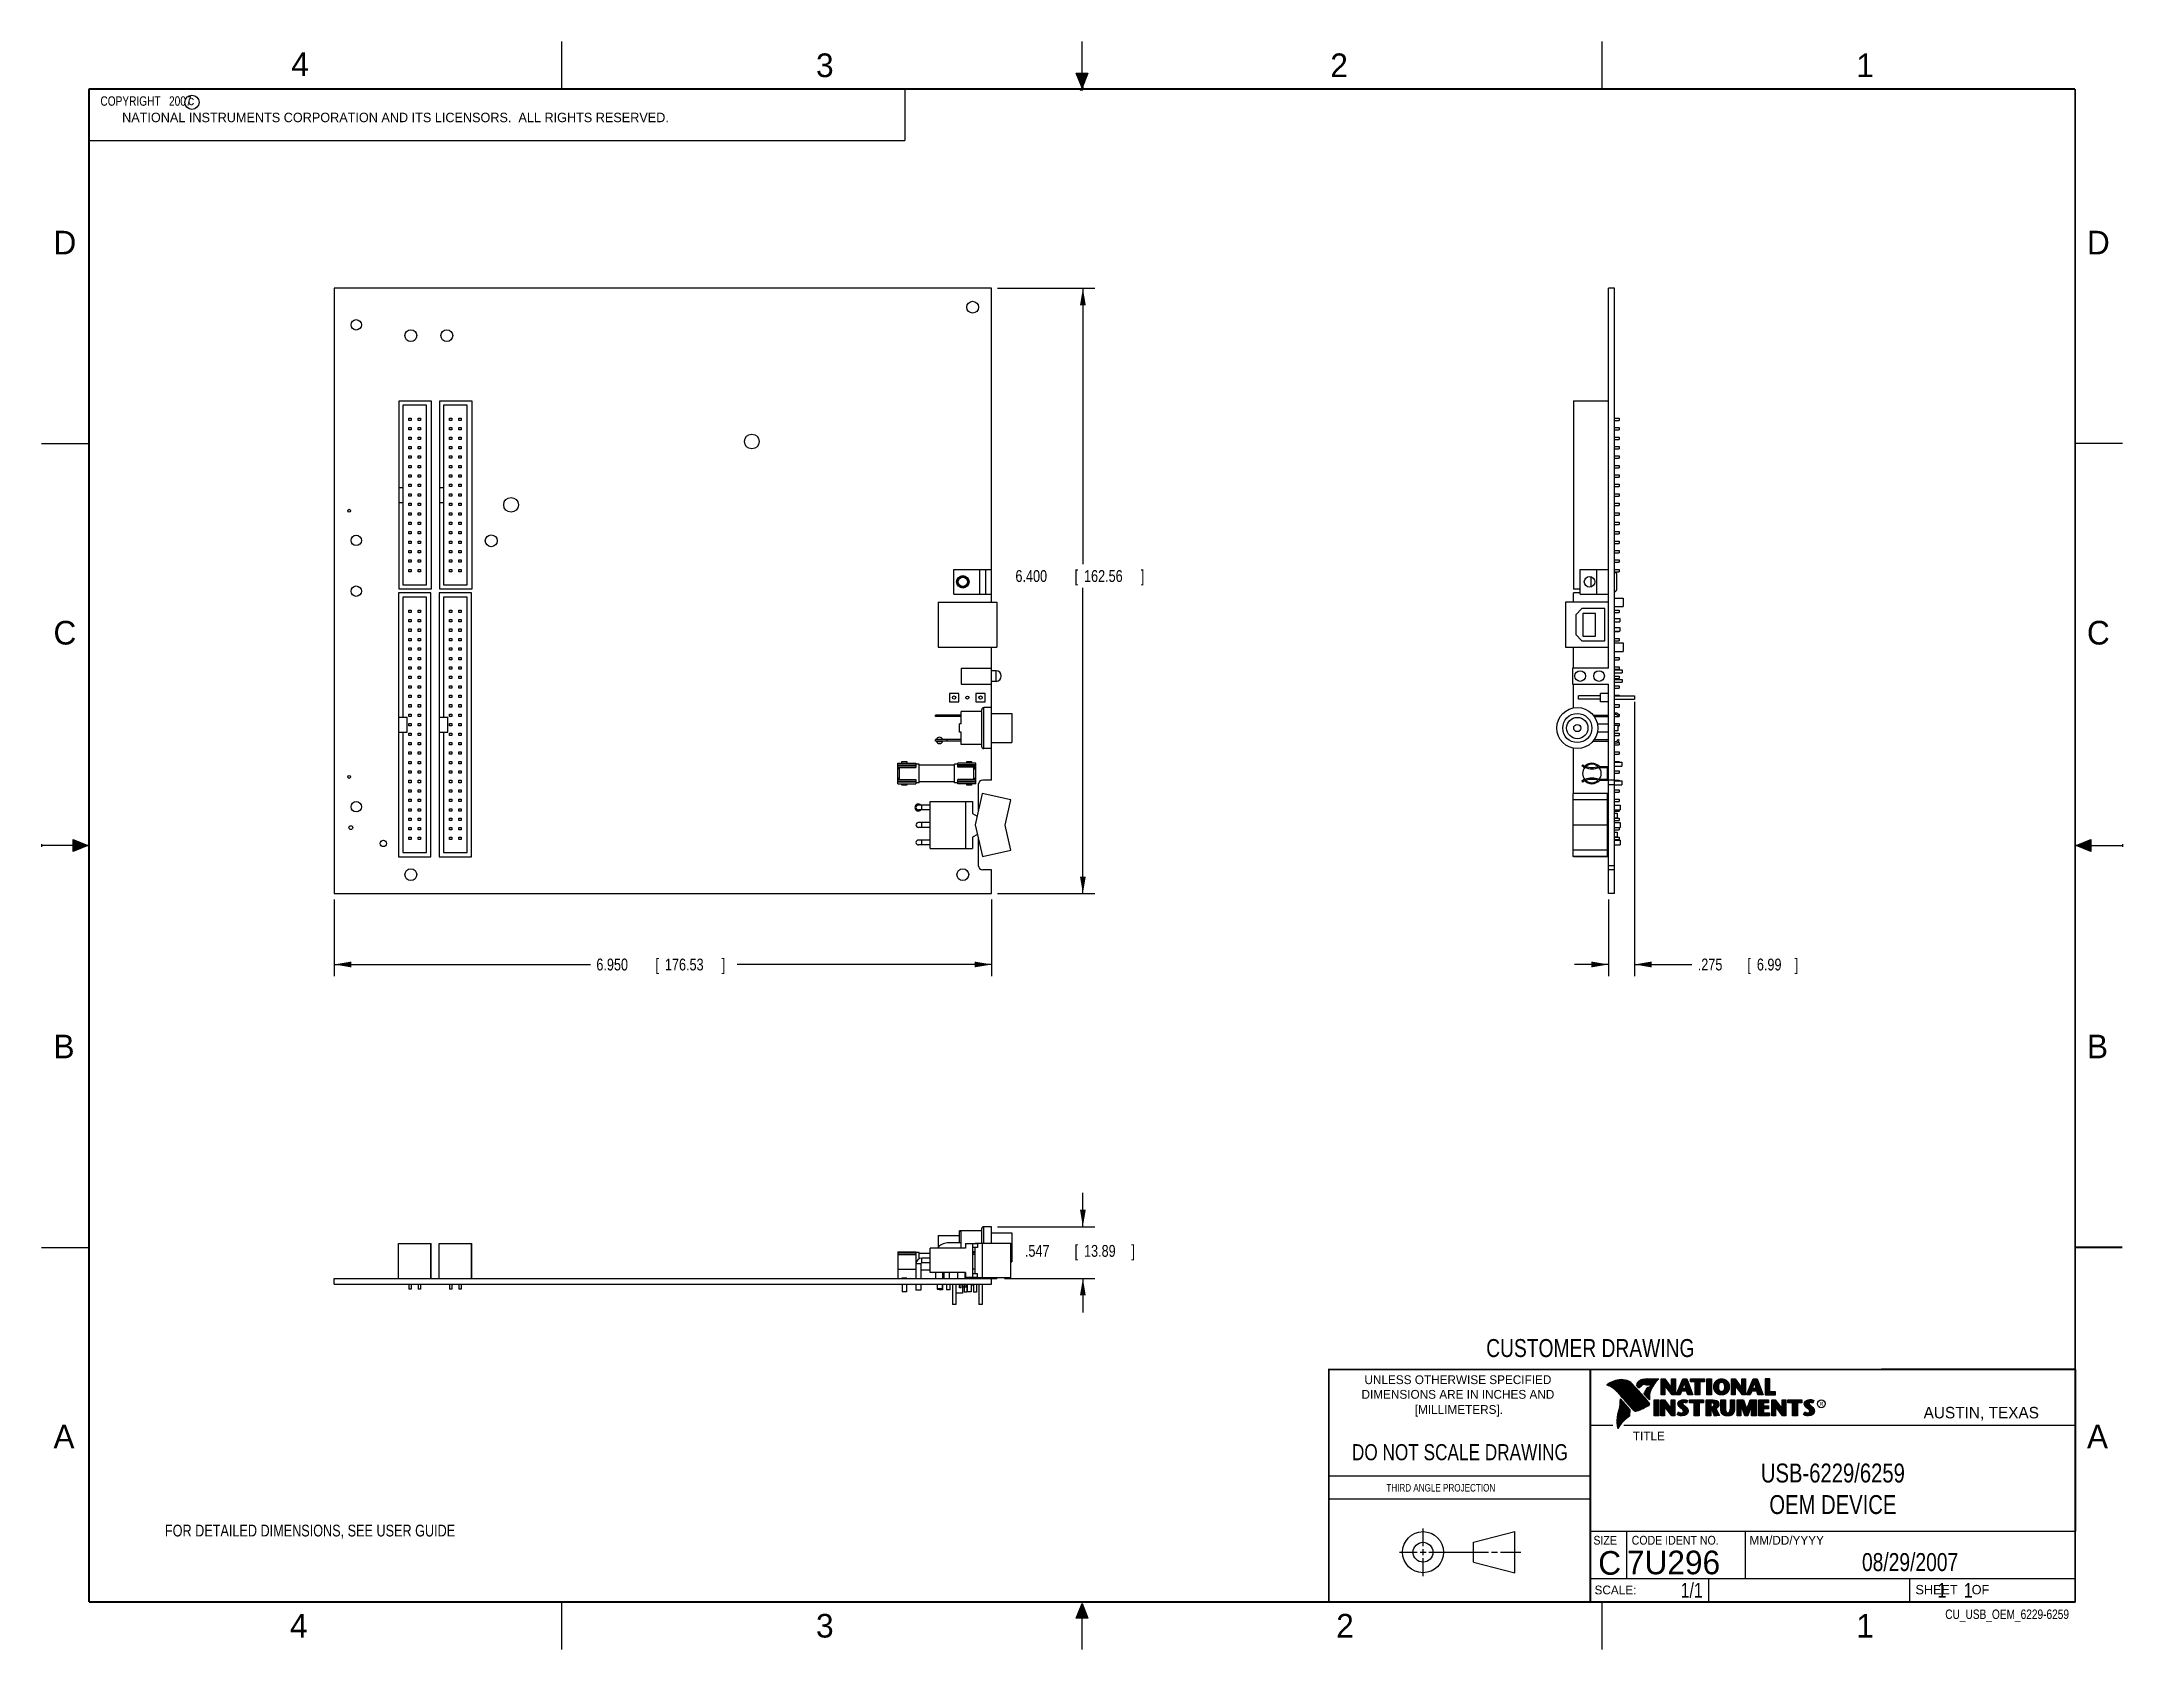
# Model space of a CAD drawing. Header units: inches. Extents: x 0 to 22, y 0 to 17.
import ezdxf
from ezdxf.enums import TextEntityAlignment as Align

# ---------------------------------------------------------------- set-up
doc = ezdxf.new("R2010")
doc.units = ezdxf.units.IN
doc.header["$LTSCALE"] = 1.21
doc.header["$MEASUREMENT"] = 0
doc.layers.get('0').update_dxf_attribs({"linetype": 'CONTINUOUS'})
doc.layers.add('DETAIL', color=7, linetype='CONTINUOUS')
doc.layers.add('DIMENSIONS', color=7, linetype='CONTINUOUS')
doc.styles.get("Standard").update_dxf_attribs({"font": 'txt', "width": 0.8})
doc.dimstyles.new('DIMSTYLE_1', dxfattribs={"dimtxt": 0.125, "dimasz": 0.18, "dimexe": 0.18, "dimexo": 0.0625, "dimgap": 0.09, "dimtad": 0, "dimtih": 1, "dimtoh": 1, "dimdec": 3, "dimzin": 4, "dimdsep": 46, "dimtxsty": 'STANDARD', "dimblk": '_FILLED', "dimblk1": '_FILLED', "dimblk2": '_FILLED', "dimcen": 0.09, "dimadec": 0, "dimazin": 0, "dimtp": 0.01, "dimtm": 0.01, "dimtfac": 1, "dimtdec": 3, "dimtofl": 0, "dimtmove": 0, "dimatfit": 3, "dimldrblk": '_FILLED', "dimfxl": 1, "dimtolj": 1, "dimtzin": 4, "dimarcsym": 0})

msp = doc.modelspace()

# ---------------------------------------------------------------- texts
at = {"color": 2, "linetype": 'CONTINUOUS'}
for s, height, p in [('4', 0.25, (2.64, 16.6369)), ('3', 0.25, (8.1875, 16.625)), ('2', 0.25, (13.625, 16.625)), ('1', 0.25, (19.1875, 16.625)), ('c', 0.1, (1.5463, 16.328)), ('NATIONAL INSTRUMENTS CORPORATION AND ITS LICENSORS.  ALL RIGHTS RESERVED.', 0.1, (0.851, 16.1482)), ('D', 0.25, (0.125, 14.75)), ('D', 0.25, (21.625, 14.75)), ('C', 0.25, (0.125, 10.625)), ('C', 0.25, (21.625, 10.625)), ('B', 0.25, (0.125, 6.25)), ('B', 0.25, (21.625, 6.25)), ('R', 0.0418, (18.7972, 2.5749)), ('AUSTIN, TEXAS', 0.121576, (19.898, 2.4426)), ('A', 0.25, (0.125, 2.125)), ('TITLE', 0.093, (16.8235, 2.21)), ('A', 0.25, (21.625, 2.125)), ('MM/DD/YYYY', 0.093, (18.0565, 1.1072)), ('SCALE:', 0.093, (16.4187, 0.5815)), ('SHEET    OF', 0.1, (19.8121, 0.5815)), ('4', 0.25, (2.625, 0.125)), ('3', 0.25, (8.1875, 0.125)), ('2', 0.25, (13.6875, 0.125)), ('1', 0.25, (19.1875, 0.125))]:
    msp.add_text(s, height=height, dxfattribs=at).set_placement(p)
at = {"color": 7, "linetype": 'CONTINUOUS', "width": 0.8}
for s, height, p in [('CUSTOMER DRAWING', 0.19, (16.3742, 3.0911)), ('DO NOT SCALE DRAWING', 0.17, (14.9953, 1.9998))]:
    msp.add_text(s, height=height, dxfattribs=at).set_placement(p, align=Align.CENTER)
at = {"color": 2, "linetype": 'CONTINUOUS'}
for s, p in [('UNLESS OTHERWISE SPECIFIED', (14.9742, 2.8049)), ('DIMENSIONS ARE IN INCHES AND', (14.9742, 2.6501)), ('[MILLIMETERS].', (14.9844, 2.4899))]:
    msp.add_text(s, height=0.093, dxfattribs=at).set_placement(p, align=Align.CENTER)
for s, height, width, p in [('THIRD ANGLE PROJECTION', 0.08, 0.8, (14.2178, 1.6686)), ('SIZE', 0.093, 0.9, (16.407, 1.1072)), ('CODE IDENT NO.', 0.093, 0.9, (16.8114, 1.1072))]:
    msp.add_text(s, height=height, dxfattribs=dict(at, width=width)).set_placement(p)
at = {"color": 7, "linetype": 'CONTINUOUS'}
msp.add_text('C', height=0.25, dxfattribs=at).set_placement((16.5785, 0.7893), align=Align.CENTER)
msp.add_text('7U296', height=0.25, dxfattribs=at).set_placement((16.7614, 0.7941))
at = {"color": 7, "linetype": 'CONTINUOUS', "width": 0.8}
msp.add_text('1/1', height=0.15625, dxfattribs=at).set_placement((17.5623, 0.5469), align=Align.RIGHT)
at = {"color": 2, "linetype": 'CONTINUOUS', "width": 0.8}
msp.add_text('CU_USB_OEM_6229-6259', height=0.1, dxfattribs=at).set_placement((21.4352, 0.3213), align=Align.RIGHT)
at = {"color": 2, "linetype": 'CONTINUOUS', "insert": (0.5624, 16.4219), "char_height": 0.1, "width": 1.44, "attachment_point": 1}
msp.add_mtext('  COPYRIGHT   2007', dxfattribs=at)
at = {"color": 7, "linetype": 'CONTINUOUS'}
for s, insert, char_height, width, attachment_point in [('USB-6229/6259\\POEM DEVICE', (18.9387, 1.9646), 0.2, 2.08, 2), ('08/29/2007 ', (19.755, 1.0181), 0.19, 1.672, 2), ('     1    1', (19.8125, 0.7031), 0.15625, 1.375, 1)]:
    msp.add_mtext(s, dxfattribs=dict(at, insert=insert, char_height=char_height, width=width, attachment_point=attachment_point))
at = {"layer": 'DETAIL', "color": 2, "linetype": 'CONTINUOUS', "width": 0.8}
msp.add_text('FOR DETAILED DIMENSIONS, SEE USER GUIDE', height=0.125, dxfattribs=at).set_placement((1.3037, 1.1936))

# ---------------------------------------------------------------- blocks, each defined once
blk = doc.blocks.new('_FILLED')
at = {"color": 0, "linetype": 'BYBLOCK'}
blk.add_solid([(0, 0), (-1, 0.17), (-1, -0.17)], dxfattribs=at)
blk = doc.blocks.new('*D0')
at = {"layer": 'DIMENSIONS', "color": 2, "linetype": 'CONTINUOUS'}
for p, q in [((10.106, 14.392), (11.134, 14.392)), ((11.009, 14.392), (11.009, 11.474)), ((11.009, 7.992), (11.009, 11.224)), ((10.106, 7.992), (11.134, 7.992))]:
    blk.add_line(p, q, dxfattribs=at)
at = {"layer": 'DIMENSIONS', "color": 2, "linetype": 'CONTINUOUS', "xscale": 0.18, "yscale": 0.18, "zscale": 0.18}
for p, rotation in [((11.009, 14.392), 90), ((11.009, 7.992), 270)]:
    blk.add_blockref('_FILLED', p, dxfattribs=dict(at, rotation=rotation))
at = {"layer": 'DIMENSIONS', "color": 2, "linetype": 'CONTINUOUS', "width": 0.8}
for s, p in [('6.400', (10.296, 11.287)), ('[', (10.921, 11.287)), ('162.56', (11.021, 11.287)), (']', (11.621, 11.287))]:
    blk.add_text(s, height=0.125, dxfattribs=at).set_placement(p)
blk = doc.blocks.new('*D1')
at = {"layer": 'DIMENSIONS', "color": 2, "linetype": 'CONTINUOUS'}
for p, q in [((3.094, 7.929), (3.094, 7.117)), ((10.044, 7.929), (10.044, 7.117)), ((3.094, 7.242), (5.803, 7.242)), ((10.044, 7.242), (7.353, 7.242))]:
    blk.add_line(p, q, dxfattribs=at)
at = {"layer": 'DIMENSIONS', "color": 2, "linetype": 'CONTINUOUS', "xscale": 0.18, "yscale": 0.18, "zscale": 0.18, "rotation": 180}
blk.add_blockref('_FILLED', (3.094, 7.242), dxfattribs=at)
at = {"layer": 'DIMENSIONS', "color": 2, "linetype": 'CONTINUOUS', "xscale": 0.18, "yscale": 0.18, "zscale": 0.18}
blk.add_blockref('_FILLED', (10.044, 7.242), dxfattribs=at)
at = {"layer": 'DIMENSIONS', "color": 2, "linetype": 'CONTINUOUS', "width": 0.8}
for s, p in [('6.950', (5.865, 7.179)), ('[', (6.49, 7.179)), ('176.53', (6.59, 7.179)), (']', (7.19, 7.179))]:
    blk.add_text(s, height=0.125, dxfattribs=at).set_placement(p)
blk = doc.blocks.new('*D2')
at = {"layer": 'DIMENSIONS', "color": 2, "linetype": 'CONTINUOUS'}
for p, q in [((11.009, 4.469), (11.009, 4.829)), ((10.106, 4.469), (11.134, 4.469)), ((10.181, 3.922), (11.134, 3.922)), ((11.009, 3.922), (11.009, 3.562))]:
    blk.add_line(p, q, dxfattribs=at)
at = {"layer": 'DIMENSIONS', "color": 2, "linetype": 'CONTINUOUS', "xscale": 0.18, "yscale": 0.18, "zscale": 0.18}
for p, rotation in [((11.009, 4.469), 270), ((11.009, 3.922), 90)]:
    blk.add_blockref('_FILLED', p, dxfattribs=dict(at, rotation=rotation))
at = {"layer": 'DIMENSIONS', "color": 2, "linetype": 'CONTINUOUS', "width": 0.8}
for s, p in [('.547', (10.396, 4.151)), ('[', (10.921, 4.151)), ('13.89', (11.021, 4.151)), (']', (11.521, 4.151))]:
    blk.add_text(s, height=0.125, dxfattribs=at).set_placement(p)
blk = doc.blocks.new('*D3')
at = {"layer": 'DIMENSIONS', "color": 2, "linetype": 'CONTINUOUS'}
for p, q in [((16.841, 10.019), (16.841, 7.117)), ((16.566, 7.929), (16.566, 7.117)), ((16.566, 7.242), (16.206, 7.242)), ((16.841, 7.242), (17.447, 7.242))]:
    blk.add_line(p, q, dxfattribs=at)
at = {"layer": 'DIMENSIONS', "color": 2, "linetype": 'CONTINUOUS', "xscale": 0.18, "yscale": 0.18, "zscale": 0.18}
blk.add_blockref('_FILLED', (16.566, 7.242), dxfattribs=at)
at = {"layer": 'DIMENSIONS', "color": 2, "linetype": 'CONTINUOUS', "xscale": 0.18, "yscale": 0.18, "zscale": 0.18, "rotation": 180}
blk.add_blockref('_FILLED', (16.841, 7.242), dxfattribs=at)
at = {"layer": 'DIMENSIONS', "color": 2, "linetype": 'CONTINUOUS', "width": 0.8}
for s, p in [('.275', (17.51, 7.179)), ('[', (18.035, 7.179)), ('6.99', (18.135, 7.179)), (']', (18.535, 7.179))]:
    blk.add_text(s, height=0.125, dxfattribs=at).set_placement(p)

# ---------------------------------------------------------------- dimensions: what is measured, and where the dimension line sits
at = {"layer": 'DIMENSIONS', "color": 2, "linetype": 'CONTINUOUS'}
for base, p1, p2, picture, middle in [((11.0086, 14.3918), (10.1061, 7.9918), (10.1061, 14.3918), '*D0', (11.0086, 11.3491)), ((11.0086, 4.4689), (10.1811, 3.9219), (10.1061, 4.4689), '*D2', (11.0086, 4.2132))]:
    dim = msp.add_linear_dim(base=base, p1=p1, p2=p2, angle=90, dimstyle='DIMSTYLE_1', dxfattribs=at)
    dim.commit()
    dim.dimension.update_dxf_attribs({"geometry": picture, "text_midpoint": middle, "dimtype": 160})
for base, p1, p2, picture, middle in [((16.8414, 7.2418), (16.5664, 7.9293), (16.8414, 10.0188), '*D3', (18.072, 7.2418)), ((10.0436, 7.2418), (3.0936, 7.9293), (10.0436, 7.9293), '*D1', (6.5779, 7.2418))]:
    dim = msp.add_linear_dim(base=base, p1=p1, p2=p2, dimstyle='DIMSTYLE_1', dxfattribs=at)
    dim.commit()
    dim.dimension.update_dxf_attribs({"geometry": picture, "text_midpoint": middle, "dimtype": 160})

# ---------------------------------------------------------------- hatches: boundary and pattern name
at = {"linetype": 'CONTINUOUS'}
for points in [[(11, 16.51), (10.9375, 16.6663), (11.0625, 16.6663)], [(0.3337, 8.5625), (0.49, 8.5), (0.3337, 8.4375)], [(21.6663, 8.5625), (21.6663, 8.4375), (21.51, 8.5)], [(10.9375, 0.3287), (11, 0.485), (11.0625, 0.3287)]]:
    msp.add_hatch(color=2, dxfattribs=at).paths.add_polyline_path(points)

# ---------------------------------------------------------------- linework, layer by layer
at = {"color": 2, "linetype": 'CONTINUOUS'}
for p, q in [((5.5, 16.5), (5.5, 17)), ((11, 16.485), (11, 17)), ((16.5, 16.5), (16.5, 17)), ((11, 16.51), (10.9375, 16.6663)), ((10.9375, 16.6663), (11.0625, 16.6663)), ((11.015, 16.515), (10.985, 16.485)), ((10.985, 16.485), (11, 16.515)), ((11.0625, 16.6663), (11, 16.51)), ((11, 16.485), (11.015, 16.515)), ((0.4999, 16.5), (9.1249, 16.5)), ((0.4999, 16.5), (0.4999, 15.9531)), ((9.1249, 16.5), (9.1249, 15.9531)), ((0.4999, 15.9531), (9.1249, 15.9531)), ((0, 12.75), (0.5, 12.75)), ((22, 12.75), (21.5, 12.75)), ((0, 8.515), (0, 8.485)), ((0.49, 8.5), (0, 8.5)), ((0.3337, 8.4375), (0.3337, 8.5625)), ((0.3337, 8.5625), (0.49, 8.5)), ((0.49, 8.5), (0.3337, 8.4375)), ((21.51, 8.5), (21.6663, 8.5625)), ((21.51, 8.5), (22, 8.5)), ((21.6663, 8.4375), (21.51, 8.5)), ((21.6663, 8.5625), (21.6663, 8.4375)), ((22, 8.515), (22, 8.485)), ((0, 4.25), (0.5, 4.25)), ((16.3737, 2.9596), (21.5037, 2.9596)), ((16.3737, 2.9596), (16.3737, 1.2496)), ((16.375, 2.96), (21.5, 2.96)), ((21.5037, 2.9596), (21.5037, 1.2496)), ((16.5578, 2.796), (16.5578, 2.7989)), ((16.5646, 2.7936), (16.5646, 2.8033)), ((16.5714, 2.7909), (16.5714, 2.8075)), ((16.5782, 2.788), (16.5782, 2.8116)), ((16.5851, 2.7849), (16.5851, 2.8154)), ((16.5919, 2.7815), (16.5919, 2.819)), ((16.5987, 2.7778), (16.5987, 2.8221)), ((16.6055, 2.7738), (16.6055, 2.8249)), ((16.6124, 2.7696), (16.6124, 2.8276)), ((16.6192, 2.765), (16.6192, 2.8301)), ((16.626, 2.7601), (16.626, 2.8325)), ((16.6329, 2.7549), (16.6329, 2.8347)), ((16.6397, 2.7492), (16.6397, 2.8367)), ((16.6465, 2.7431), (16.6465, 2.8386)), ((16.6533, 2.7366), (16.6533, 2.8403)), ((16.6602, 2.7295), (16.6602, 2.8419)), ((16.667, 2.7221), (16.667, 2.8435)), ((16.6738, 2.7146), (16.6738, 2.8449)), ((16.6806, 2.707), (16.6806, 2.8459)), ((16.6875, 2.6995), (16.6875, 2.8467)), ((16.7939, 2.533), (16.6919, 2.6489)), ((16.6943, 2.6918), (16.6943, 2.8472)), ((16.7011, 2.6841), (16.7011, 2.8474)), ((16.708, 2.6764), (16.708, 2.8474)), ((16.7148, 2.6685), (16.7148, 2.847)), ((16.7216, 2.6607), (16.7216, 2.8465)), ((16.7284, 2.6527), (16.7284, 2.8456)), ((16.7353, 2.6447), (16.7353, 2.8445)), ((16.7421, 2.6366), (16.7421, 2.8431)), ((16.7489, 2.6285), (16.7489, 2.8417)), ((16.7557, 2.6204), (16.7557, 2.84)), ((16.7626, 2.6125), (16.7626, 2.8378)), ((16.7694, 2.6046), (16.7694, 2.8352)), ((16.7762, 2.5968), (16.7762, 2.8321)), ((16.7831, 2.5891), (16.7831, 2.8284)), ((16.7899, 2.5815), (16.7899, 2.8242)), ((16.7967, 2.5739), (16.7967, 2.8193)), ((16.8035, 2.5665), (16.8035, 2.8136)), ((16.8104, 2.5591), (16.8104, 2.807)), ((16.8172, 2.5519), (16.8172, 2.7996)), ((16.824, 2.5447), (16.824, 2.7924)), ((16.8308, 2.5375), (16.8308, 2.7853)), ((16.8377, 2.5314), (16.8377, 2.7781)), ((16.8445, 2.5262), (16.8445, 2.7709)), ((16.8513, 2.523), (16.8513, 2.7637)), ((16.8581, 2.5224), (16.8581, 2.7565)), ((16.8864, 2.7664), (16.8632, 2.7937)), ((16.865, 2.5241), (16.865, 2.7493)), ((16.8877, 2.7723), (16.8682, 2.7952)), ((16.8718, 2.791), (16.8718, 2.8085)), ((16.8718, 2.527), (16.8718, 2.7421)), ((16.8786, 2.783), (16.8786, 2.8206)), ((16.8786, 2.5298), (16.8786, 2.7348)), ((16.8855, 2.7749), (16.8855, 2.8281)), ((16.8855, 2.5327), (16.8855, 2.727)), ((16.8923, 2.7747), (16.8923, 2.8335)), ((16.8923, 2.5356), (16.8923, 2.7187)), ((16.8991, 2.7788), (16.8991, 2.8375)), ((16.8991, 2.5385), (16.8991, 2.7104)), ((16.9059, 2.7837), (16.9059, 2.8408)), ((16.9059, 2.5415), (16.9059, 2.7022)), ((16.9128, 2.7896), (16.9128, 2.8436)), ((16.9128, 2.5446), (16.9128, 2.6939)), ((16.9196, 2.7966), (16.9196, 2.8459)), ((16.9196, 2.5477), (16.9196, 2.6856)), ((16.9264, 2.8018), (16.9264, 2.8477)), ((16.9264, 2.5508), (16.9264, 2.6774)), ((16.9332, 2.8053), (16.9332, 2.849)), ((16.9332, 2.554), (16.9332, 2.6691)), ((16.9401, 2.8077), (16.9401, 2.8499)), ((16.9401, 2.5573), (16.9401, 2.6608)), ((16.9616, 2.6797), (16.9434, 2.7005)), ((16.9469, 2.8082), (16.9469, 2.8509)), ((16.9469, 2.5606), (16.9469, 2.6526)), ((16.9653, 2.6828), (16.9492, 2.7013)), ((16.9537, 2.8069), (16.9537, 2.8518)), ((16.9537, 2.696), (16.9537, 2.7109)), ((16.9537, 2.5639), (16.9537, 2.6443)), ((16.9606, 2.8048), (16.9606, 2.8525)), ((16.9606, 2.6882), (16.9606, 2.7266)), ((16.9674, 2.8034), (16.9674, 2.8531)), ((16.9674, 2.6802), (16.9674, 2.7444)), ((16.9742, 2.8027), (16.9742, 2.8536)), ((16.9742, 2.672), (16.9742, 2.7568)), ((16.981, 2.8023), (16.981, 2.854)), ((16.981, 2.664), (16.981, 2.7634)), ((16.9838, 2.8589), (17.0997, 2.8607)), ((16.9839, 2.8541), (17.087, 2.8557)), ((16.9879, 2.802), (16.9879, 2.8542)), ((16.9879, 2.6563), (16.9879, 2.7665)), ((16.999, 2.637), (16.9946, 2.6418)), ((16.9947, 2.8019), (16.9947, 2.8543)), ((16.9947, 2.6748), (16.9947, 2.7683)), ((17.0015, 2.8005), (17.0015, 2.8544)), ((17.0015, 2.7195), (17.0015, 2.7694)), ((17.0083, 2.7963), (17.0083, 2.8545)), ((17.0083, 2.7388), (17.0083, 2.7698)), ((17.0152, 2.755), (17.0152, 2.8546)), ((17.022, 2.7691), (17.022, 2.8547)), ((17.0288, 2.7817), (17.0288, 2.8548)), ((17.0357, 2.7931), (17.0357, 2.8549)), ((17.0425, 2.8035), (17.0425, 2.855)), ((17.0493, 2.8131), (17.0493, 2.8551)), ((17.0561, 2.822), (17.0561, 2.8552)), ((17.063, 2.8303), (17.063, 2.8553)), ((17.0698, 2.8381), (17.0698, 2.8554)), ((17.0766, 2.8454), (17.0766, 2.8555)), ((17.1243, 2.8592), (17.1609, 2.8592)), ((17.1243, 2.6915), (17.1243, 2.8592)), ((17.1637, 2.6915), (17.1243, 2.6915)), ((17.1291, 2.8543), (17.1585, 2.8543)), ((17.1291, 2.6963), (17.1291, 2.8543)), ((17.1589, 2.6963), (17.1291, 2.6963)), ((17.1381, 2.6963), (17.1381, 2.8543)), ((17.1447, 2.6963), (17.1447, 2.8543)), ((17.1514, 2.6963), (17.1514, 2.8543)), ((17.1589, 2.8042), (17.1581, 2.8543)), ((17.1585, 2.8543), (17.2383, 2.7492)), ((17.2418, 2.6963), (17.1589, 2.8042)), ((17.1589, 2.8042), (17.1589, 2.6963)), ((17.1609, 2.8592), (17.2334, 2.7636)), ((17.2395, 2.6915), (17.1637, 2.7899)), ((17.1637, 2.7899), (17.1637, 2.6915)), ((17.1648, 2.7965), (17.1648, 2.8461)), ((17.1714, 2.7879), (17.1714, 2.8373)), ((17.1781, 2.7792), (17.1781, 2.8285)), ((17.1848, 2.7705), (17.1848, 2.8197)), ((17.1915, 2.7618), (17.1915, 2.8109)), ((17.1981, 2.7531), (17.1981, 2.8021)), ((17.2048, 2.7445), (17.2048, 2.7933)), ((17.2115, 2.7358), (17.2115, 2.7845)), ((17.2182, 2.7271), (17.2182, 2.7757)), ((17.2248, 2.7184), (17.2248, 2.7669)), ((17.2315, 2.7098), (17.2315, 2.7581)), ((17.2334, 2.8592), (17.2732, 2.8592)), ((17.2334, 2.7636), (17.2334, 2.8592)), ((17.2382, 2.7011), (17.2383, 2.7492)), ((17.2383, 2.8543), (17.2684, 2.8543)), ((17.2383, 2.7492), (17.2383, 2.8543)), ((17.2732, 2.6915), (17.2395, 2.6915)), ((17.2684, 2.6963), (17.2418, 2.6963)), ((17.2449, 2.6963), (17.2449, 2.8543)), ((17.2515, 2.6963), (17.2515, 2.8543)), ((17.2582, 2.6963), (17.2582, 2.8543)), ((17.2649, 2.6963), (17.2649, 2.8543)), ((17.2684, 2.8543), (17.2684, 2.6963)), ((17.2732, 2.8592), (17.2732, 2.6915)), ((17.2831, 2.6915), (17.3516, 2.8591)), ((17.3228, 2.6915), (17.2831, 2.6915)), ((17.2903, 2.6964), (17.3548, 2.8542)), ((17.3195, 2.6964), (17.2903, 2.6964)), ((17.2983, 2.6964), (17.2983, 2.7158)), ((17.3049, 2.6964), (17.3049, 2.7322)), ((17.3116, 2.6964), (17.3116, 2.7485)), ((17.3183, 2.6964), (17.3183, 2.7648)), ((17.3356, 2.7364), (17.3195, 2.6964)), ((17.3388, 2.7316), (17.3228, 2.6915)), ((17.325, 2.7101), (17.325, 2.7812)), ((17.3316, 2.7267), (17.3316, 2.7975)), ((17.394, 2.7364), (17.3356, 2.7364)), ((17.3383, 2.7364), (17.3383, 2.8138)), ((17.3905, 2.7316), (17.3388, 2.7316)), ((17.3409, 2.7533), (17.3624, 2.8228)), ((17.389, 2.7533), (17.3409, 2.7533)), ((17.345, 2.7666), (17.345, 2.8302)), ((17.345, 2.7364), (17.345, 2.7533)), ((17.3475, 2.7581), (17.3659, 2.8179)), ((17.3827, 2.7581), (17.3475, 2.7581)), ((17.3516, 2.8591), (17.3938, 2.8591)), ((17.3517, 2.7882), (17.3517, 2.8465)), ((17.3517, 2.7364), (17.3517, 2.7533)), ((17.3548, 2.8542), (17.3905, 2.8542)), ((17.3583, 2.8098), (17.3583, 2.8542)), ((17.3583, 2.7364), (17.3583, 2.7533)), ((17.3624, 2.8228), (17.3701, 2.8228)), ((17.365, 2.8228), (17.365, 2.8542)), ((17.365, 2.7364), (17.365, 2.7533)), ((17.3659, 2.8179), (17.3664, 2.8179)), ((17.3664, 2.8179), (17.3827, 2.7581)), ((17.3701, 2.8228), (17.389, 2.7533)), ((17.3717, 2.817), (17.3717, 2.8542)), ((17.3717, 2.7364), (17.3717, 2.7533)), ((17.3784, 2.7925), (17.3784, 2.8542)), ((17.3784, 2.7364), (17.3784, 2.7533)), ((17.385, 2.7679), (17.385, 2.8542)), ((17.385, 2.7364), (17.385, 2.7533)), ((17.3905, 2.8542), (17.4504, 2.6964)), ((17.4039, 2.6915), (17.3905, 2.7316)), ((17.3917, 2.7364), (17.3917, 2.851)), ((17.3938, 2.8591), (17.4574, 2.6915)), ((17.4074, 2.6964), (17.394, 2.7364)), ((17.3984, 2.7232), (17.3984, 2.8334)), ((17.4574, 2.6915), (17.4039, 2.6915)), ((17.4051, 2.7034), (17.4051, 2.8158)), ((17.4504, 2.6964), (17.4074, 2.6964)), ((17.4118, 2.6964), (17.4118, 2.7982)), ((17.4184, 2.6964), (17.4184, 2.7806)), ((17.4251, 2.6964), (17.4251, 2.763)), ((17.4318, 2.6964), (17.4318, 2.7455)), ((17.4327, 2.8591), (17.5802, 2.8591)), ((17.4327, 2.8278), (17.4327, 2.8591)), ((17.481, 2.8278), (17.4327, 2.8278)), ((17.4375, 2.8542), (17.5753, 2.8542)), ((17.4375, 2.8327), (17.4375, 2.8542)), ((17.4859, 2.8327), (17.4375, 2.8327)), ((17.4385, 2.6964), (17.4385, 2.7279)), ((17.4451, 2.8327), (17.4451, 2.8542)), ((17.4451, 2.6964), (17.4451, 2.7103)), ((17.4518, 2.8327), (17.4518, 2.8542)), ((17.4585, 2.8327), (17.4585, 2.8542)), ((17.4652, 2.8327), (17.4652, 2.8542)), ((17.4718, 2.8327), (17.4718, 2.8542)), ((17.4785, 2.8327), (17.4785, 2.8542)), ((17.481, 2.6915), (17.481, 2.8278)), ((17.5318, 2.6915), (17.481, 2.6915)), ((17.4859, 2.8327), (17.4852, 2.8542)), ((17.4859, 2.6964), (17.4859, 2.8327)), ((17.5269, 2.6964), (17.4859, 2.6964)), ((17.4919, 2.6964), (17.4919, 2.8542)), ((17.4985, 2.6964), (17.4985, 2.8542)), ((17.5052, 2.6964), (17.5052, 2.8542)), ((17.5119, 2.6964), (17.5119, 2.8542)), ((17.5186, 2.6964), (17.5186, 2.8542)), ((17.5269, 2.8327), (17.5252, 2.8542)), ((17.5753, 2.8327), (17.5269, 2.8327)), ((17.5269, 2.8327), (17.5269, 2.6964)), ((17.5802, 2.8278), (17.5318, 2.8278)), ((17.5318, 2.8278), (17.5318, 2.6915)), ((17.5319, 2.8327), (17.5319, 2.8542)), ((17.5386, 2.8327), (17.5386, 2.8542)), ((17.5453, 2.8327), (17.5453, 2.8542)), ((17.5519, 2.8327), (17.5519, 2.8542)), ((17.5586, 2.8327), (17.5586, 2.8542)), ((17.5653, 2.8327), (17.5653, 2.8542)), ((17.572, 2.8327), (17.572, 2.8542)), ((17.5753, 2.8542), (17.5753, 2.8327)), ((17.5802, 2.8591), (17.5802, 2.8278)), ((17.6059, 2.8591), (17.6565, 2.8591)), ((17.6059, 2.6915), (17.6059, 2.8591)), ((17.6565, 2.6915), (17.6059, 2.6915)), ((17.6108, 2.8542), (17.6516, 2.8542)), ((17.6108, 2.6964), (17.6108, 2.8542)), ((17.6516, 2.6964), (17.6108, 2.6964)), ((17.6187, 2.6964), (17.6187, 2.8542)), ((17.6254, 2.6964), (17.6254, 2.8542)), ((17.632, 2.6964), (17.632, 2.8542)), ((17.6387, 2.6964), (17.6387, 2.8542)), ((17.6454, 2.6964), (17.6454, 2.8542)), ((17.6516, 2.8542), (17.6516, 2.6964)), ((17.6565, 2.8591), (17.6565, 2.6915)), ((17.6849, 2.7803), (17.6851, 2.7836)), ((17.6849, 2.7769), (17.6849, 2.7803)), ((17.6849, 2.7735), (17.6849, 2.7769)), ((17.6851, 2.7701), (17.6849, 2.7735)), ((17.6851, 2.7836), (17.6853, 2.7869)), ((17.6854, 2.7668), (17.6851, 2.7701)), ((17.6853, 2.7869), (17.6857, 2.7901)), ((17.6859, 2.7634), (17.6854, 2.7668)), ((17.6857, 2.7901), (17.6862, 2.7933)), ((17.6864, 2.76), (17.6859, 2.7634)), ((17.6862, 2.7933), (17.6868, 2.7964)), ((17.687, 2.7567), (17.6864, 2.76)), ((17.6868, 2.7964), (17.6876, 2.7995)), ((17.6878, 2.7535), (17.687, 2.7567)), ((17.6876, 2.7995), (17.6884, 2.8024)), ((17.6886, 2.7503), (17.6878, 2.7535)), ((17.6884, 2.8024), (17.6893, 2.8053)), ((17.6895, 2.7471), (17.6886, 2.7503)), ((17.6893, 2.8053), (17.6904, 2.8081)), ((17.6905, 2.7441), (17.6895, 2.7471)), ((17.6904, 2.8081), (17.6915, 2.8108)), ((17.6905, 2.7441), (17.6904, 2.8081)), ((17.6917, 2.7411), (17.6905, 2.7441)), ((17.6915, 2.8108), (17.6928, 2.8135)), ((17.6929, 2.7383), (17.6917, 2.7411)), ((17.6928, 2.8135), (17.6942, 2.8161)), ((17.6942, 2.7355), (17.6929, 2.7383)), ((17.6942, 2.8161), (17.6957, 2.8186)), ((17.6956, 2.7327), (17.6942, 2.7355)), ((17.6971, 2.7301), (17.6956, 2.7327)), ((17.6957, 2.8186), (17.6973, 2.8211)), ((17.6971, 2.7301), (17.6973, 2.8211)), ((17.6987, 2.7275), (17.6971, 2.7301)), ((17.6973, 2.8211), (17.699, 2.8236)), ((17.7003, 2.725), (17.6987, 2.7275)), ((17.699, 2.8236), (17.7008, 2.826)), ((17.7021, 2.7226), (17.7003, 2.725)), ((17.7008, 2.826), (17.7028, 2.8284)), ((17.704, 2.7203), (17.7021, 2.7226)), ((17.7028, 2.8284), (17.7048, 2.8307)), ((17.704, 2.7203), (17.7048, 2.8307)), ((17.706, 2.7181), (17.704, 2.7203)), ((17.7048, 2.8307), (17.707, 2.833)), ((17.708, 2.7159), (17.706, 2.7181)), ((17.707, 2.833), (17.7092, 2.8351)), ((17.7102, 2.7138), (17.708, 2.7159)), ((17.7092, 2.8351), (17.7114, 2.8372)), ((17.7102, 2.7138), (17.7114, 2.8372)), ((17.7124, 2.7119), (17.7102, 2.7138)), ((17.7114, 2.8372), (17.7138, 2.8392)), ((17.7147, 2.71), (17.7124, 2.7119)), ((17.7138, 2.8392), (17.7162, 2.841)), ((17.717, 2.7082), (17.7147, 2.71)), ((17.7162, 2.841), (17.7186, 2.8427)), ((17.717, 2.7082), (17.7186, 2.8427)), ((17.7195, 2.7066), (17.717, 2.7082)), ((17.7186, 2.8427), (17.721, 2.8444)), ((17.722, 2.705), (17.7195, 2.7066)), ((17.721, 2.8444), (17.7235, 2.8459)), ((17.7246, 2.7036), (17.722, 2.705)), ((17.7235, 2.8459), (17.7261, 2.8472)), ((17.7246, 2.7036), (17.7235, 2.8459)), ((17.7273, 2.7022), (17.7246, 2.7036)), ((17.7261, 2.8472), (17.7287, 2.8485)), ((17.7267, 2.7789), (17.7268, 2.7812)), ((17.7267, 2.7766), (17.7267, 2.7789)), ((17.7267, 2.7743), (17.7267, 2.7766)), ((17.7268, 2.772), (17.7267, 2.7743)), ((17.7268, 2.7812), (17.7269, 2.7835)), ((17.7269, 2.7696), (17.7268, 2.772)), ((17.7269, 2.7835), (17.727, 2.7857)), ((17.727, 2.7673), (17.7269, 2.7696)), ((17.727, 2.7857), (17.7272, 2.7879)), ((17.7272, 2.765), (17.727, 2.7673)), ((17.7272, 2.7879), (17.7274, 2.79)), ((17.7274, 2.7628), (17.7272, 2.765)), ((17.7301, 2.701), (17.7273, 2.7022)), ((17.7274, 2.79), (17.7276, 2.7921)), ((17.7277, 2.7606), (17.7274, 2.7628)), ((17.7276, 2.7921), (17.7279, 2.7941)), ((17.728, 2.7584), (17.7277, 2.7606)), ((17.7279, 2.7941), (17.7282, 2.7961)), ((17.7283, 2.7563), (17.728, 2.7584)), ((17.7282, 2.7961), (17.7286, 2.798)), ((17.7287, 2.7543), (17.7283, 2.7563)), ((17.7286, 2.798), (17.729, 2.7998)), ((17.7287, 2.8485), (17.7314, 2.8497)), ((17.7291, 2.7523), (17.7287, 2.7543)), ((17.729, 2.7998), (17.7294, 2.8016)), ((17.7295, 2.7503), (17.7291, 2.7523)), ((17.7294, 2.8016), (17.7299, 2.8034)), ((17.73, 2.7485), (17.7295, 2.7503)), ((17.7299, 2.8034), (17.7304, 2.8051)), ((17.7306, 2.7466), (17.73, 2.7485)), ((17.7301, 2.701), (17.7305, 2.7469)), ((17.733, 2.6999), (17.7301, 2.701)), ((17.7304, 2.8051), (17.7309, 2.8068)), ((17.7311, 2.7449), (17.7306, 2.7466)), ((17.7309, 2.8068), (17.7316, 2.8085)), ((17.731, 2.807), (17.7314, 2.8497)), ((17.7318, 2.7431), (17.7311, 2.7449)), ((17.7314, 2.8497), (17.7342, 2.8508)), ((17.7316, 2.8085), (17.7322, 2.8101)), ((17.7324, 2.7414), (17.7318, 2.7431)), ((17.7322, 2.8101), (17.7329, 2.8117)), ((17.7331, 2.7398), (17.7324, 2.7414)), ((17.7329, 2.8117), (17.7337, 2.8133)), ((17.736, 2.6989), (17.733, 2.6999)), ((17.7339, 2.7382), (17.7331, 2.7398)), ((17.7337, 2.8133), (17.7345, 2.8149)), ((17.7347, 2.7366), (17.7339, 2.7382)), ((17.7342, 2.8508), (17.737, 2.8517)), ((17.7345, 2.8149), (17.7354, 2.8164)), ((17.7355, 2.7351), (17.7347, 2.7366)), ((17.7354, 2.8164), (17.7364, 2.8178)), ((17.7365, 2.7337), (17.7355, 2.7351)), ((17.7391, 2.698), (17.736, 2.6989)), ((17.7364, 2.8178), (17.7374, 2.8192)), ((17.7374, 2.7323), (17.7365, 2.7337)), ((17.737, 2.8517), (17.7399, 2.8526)), ((17.7374, 2.8193), (17.737, 2.8517)), ((17.7374, 2.8192), (17.7384, 2.8206)), ((17.7385, 2.7309), (17.7374, 2.7323)), ((17.7384, 2.8206), (17.7395, 2.8218)), ((17.7388, 2.698), (17.7384, 2.7309)), ((17.7396, 2.7296), (17.7385, 2.7309)), ((17.7423, 2.6972), (17.7391, 2.698)), ((17.7395, 2.8218), (17.7407, 2.823)), ((17.7408, 2.7283), (17.7396, 2.7296)), ((17.7399, 2.8526), (17.7429, 2.8534)), ((17.7407, 2.823), (17.742, 2.8241)), ((17.742, 2.7272), (17.7408, 2.7283)), ((17.742, 2.8241), (17.7432, 2.8252)), ((17.7433, 2.7261), (17.742, 2.7272)), ((17.7456, 2.6966), (17.7423, 2.6972)), ((17.7429, 2.8534), (17.7459, 2.8541)), ((17.7432, 2.8252), (17.7446, 2.8261)), ((17.7446, 2.725), (17.7433, 2.7261)), ((17.7446, 2.8261), (17.746, 2.827)), ((17.746, 2.7241), (17.7446, 2.725)), ((17.7455, 2.8267), (17.7455, 2.854)), ((17.7455, 2.6966), (17.7455, 2.7244)), ((17.7489, 2.696), (17.7456, 2.6966)), ((17.7459, 2.8541), (17.749, 2.8546)), ((17.746, 2.827), (17.7474, 2.8278)), ((17.7475, 2.7232), (17.746, 2.7241)), ((17.7474, 2.8278), (17.7488, 2.8285)), ((17.749, 2.7224), (17.7475, 2.7232)), ((17.7488, 2.8285), (17.7503, 2.8291)), ((17.7523, 2.6956), (17.7489, 2.696)), ((17.749, 2.8546), (17.7522, 2.8551)), ((17.7506, 2.7217), (17.749, 2.7224)), ((17.7503, 2.8291), (17.7519, 2.8297)), ((17.7522, 2.7212), (17.7506, 2.7217)), ((17.7519, 2.8297), (17.7535, 2.8301)), ((17.7522, 2.8551), (17.7553, 2.8554)), ((17.7522, 2.8298), (17.7522, 2.8551)), ((17.7538, 2.7207), (17.7522, 2.7212)), ((17.7522, 2.6956), (17.7522, 2.7212)), ((17.7557, 2.6953), (17.7523, 2.6956)), ((17.7535, 2.8301), (17.7551, 2.8305)), ((17.7555, 2.7203), (17.7538, 2.7207)), ((17.7551, 2.8305), (17.7567, 2.8308)), ((17.7553, 2.8554), (17.7585, 2.8556)), ((17.7572, 2.72), (17.7555, 2.7203)), ((17.7591, 2.6952), (17.7557, 2.6953)), ((17.7567, 2.8308), (17.7584, 2.8311)), ((17.7589, 2.7198), (17.7572, 2.72)), ((17.7584, 2.8311), (17.7601, 2.8312)), ((17.7585, 2.8556), (17.7616, 2.8557)), ((17.7589, 2.8311), (17.7589, 2.8556)), ((17.7606, 2.7197), (17.7589, 2.7198)), ((17.7589, 2.6952), (17.7589, 2.7198)), ((17.7625, 2.6951), (17.7591, 2.6952)), ((17.7601, 2.8312), (17.7618, 2.8312)), ((17.7624, 2.7198), (17.7606, 2.7197)), ((17.7616, 2.8557), (17.7648, 2.8556)), ((17.7618, 2.8312), (17.7636, 2.8311)), ((17.7641, 2.7199), (17.7624, 2.7198)), ((17.7659, 2.6952), (17.7625, 2.6951)), ((17.7636, 2.8311), (17.7653, 2.831)), ((17.7658, 2.7201), (17.7641, 2.7199)), ((17.7648, 2.8556), (17.768, 2.8555)), ((17.7653, 2.831), (17.767, 2.8307)), ((17.7655, 2.6952), (17.7659, 2.7201)), ((17.7675, 2.7204), (17.7658, 2.7201)), ((17.7692, 2.6953), (17.7659, 2.6952)), ((17.767, 2.8307), (17.7686, 2.8304)), ((17.7692, 2.7208), (17.7675, 2.7204)), ((17.7676, 2.8306), (17.768, 2.8555)), ((17.768, 2.8555), (17.7711, 2.8552)), ((17.7686, 2.8304), (17.7703, 2.83)), ((17.7709, 2.7213), (17.7692, 2.7208)), ((17.7724, 2.6956), (17.7692, 2.6953)), ((17.7703, 2.83), (17.7719, 2.8295)), ((17.7725, 2.7218), (17.7709, 2.7213)), ((17.7711, 2.8552), (17.7742, 2.8548)), ((17.7719, 2.8295), (17.7734, 2.8289)), ((17.7722, 2.6956), (17.7725, 2.7218)), ((17.7756, 2.6961), (17.7724, 2.6956)), ((17.7741, 2.7224), (17.7725, 2.7218)), ((17.7734, 2.8289), (17.775, 2.8283)), ((17.7739, 2.8287), (17.7742, 2.8548)), ((17.7756, 2.7231), (17.7741, 2.7224)), ((17.7742, 2.8548), (17.7773, 2.8542)), ((17.775, 2.8283), (17.7764, 2.8276)), ((17.7771, 2.7238), (17.7756, 2.7231)), ((17.7788, 2.6966), (17.7756, 2.6961)), ((17.7764, 2.8276), (17.7778, 2.8268)), ((17.7785, 2.7246), (17.7771, 2.7238)), ((17.7773, 2.8542), (17.7804, 2.8536)), ((17.7778, 2.8268), (17.7792, 2.826)), ((17.7798, 2.7255), (17.7785, 2.7246)), ((17.7819, 2.6972), (17.7788, 2.6966)), ((17.7789, 2.6966), (17.7792, 2.7251)), ((17.7792, 2.826), (17.7805, 2.8251)), ((17.7811, 2.7265), (17.7798, 2.7255)), ((17.7801, 2.8254), (17.7804, 2.8536)), ((17.7804, 2.8536), (17.7834, 2.8528)), ((17.7805, 2.8251), (17.7817, 2.8242)), ((17.7824, 2.7276), (17.7811, 2.7265)), ((17.7817, 2.8242), (17.7829, 2.8232)), ((17.785, 2.698), (17.7819, 2.6972)), ((17.7835, 2.7287), (17.7824, 2.7276)), ((17.7829, 2.8232), (17.784, 2.8221)), ((17.7834, 2.8528), (17.7864, 2.8519)), ((17.7846, 2.7299), (17.7835, 2.7287)), ((17.784, 2.8221), (17.785, 2.821)), ((17.7857, 2.7312), (17.7846, 2.7299)), ((17.785, 2.821), (17.786, 2.8198)), ((17.788, 2.6989), (17.785, 2.698)), ((17.7867, 2.7326), (17.7857, 2.7312)), ((17.786, 2.8198), (17.7869, 2.8186)), ((17.7864, 2.8519), (17.7893, 2.8509)), ((17.7867, 2.8189), (17.7864, 2.8519)), ((17.7876, 2.734), (17.7867, 2.7326)), ((17.7869, 2.8186), (17.7878, 2.8173)), ((17.7884, 2.7354), (17.7876, 2.734)), ((17.788, 2.6989), (17.7876, 2.734)), ((17.7878, 2.8173), (17.7886, 2.816)), ((17.791, 2.7), (17.788, 2.6989)), ((17.7892, 2.7369), (17.7884, 2.7354)), ((17.7886, 2.816), (17.7894, 2.8146)), ((17.79, 2.7385), (17.7892, 2.7369)), ((17.7893, 2.8509), (17.7922, 2.8498)), ((17.7894, 2.8146), (17.7901, 2.8132)), ((17.7907, 2.7401), (17.79, 2.7385)), ((17.7901, 2.8132), (17.7908, 2.8116)), ((17.7914, 2.7417), (17.7907, 2.7401)), ((17.7908, 2.8116), (17.7914, 2.8101)), ((17.7939, 2.7012), (17.791, 2.7)), ((17.7914, 2.8101), (17.7921, 2.8084)), ((17.792, 2.7434), (17.7914, 2.7417)), ((17.7926, 2.7451), (17.792, 2.7434)), ((17.7921, 2.8084), (17.7927, 2.8067)), ((17.7922, 2.8498), (17.795, 2.8486)), ((17.7927, 2.8065), (17.7922, 2.8498)), ((17.7932, 2.7469), (17.7926, 2.7451)), ((17.7927, 2.8067), (17.7932, 2.8048)), ((17.7932, 2.8048), (17.7938, 2.8029)), ((17.7938, 2.7487), (17.7932, 2.7469)), ((17.7939, 2.7012), (17.7934, 2.7475)), ((17.7938, 2.8029), (17.7943, 2.801)), ((17.7943, 2.7506), (17.7938, 2.7487)), ((17.7968, 2.7025), (17.7939, 2.7012)), ((17.7943, 2.801), (17.7948, 2.799)), ((17.7947, 2.7525), (17.7943, 2.7506)), ((17.7952, 2.7545), (17.7947, 2.7525)), ((17.7948, 2.799), (17.7952, 2.7969)), ((17.795, 2.8486), (17.7977, 2.8472)), ((17.7952, 2.7969), (17.7956, 2.7947)), ((17.7956, 2.7565), (17.7952, 2.7545)), ((17.7956, 2.7947), (17.7959, 2.7925)), ((17.7959, 2.7586), (17.7956, 2.7565)), ((17.7959, 2.7925), (17.7962, 2.7903)), ((17.7962, 2.7608), (17.7959, 2.7586)), ((17.7962, 2.7903), (17.7964, 2.7881)), ((17.7965, 2.7629), (17.7962, 2.7608)), ((17.7964, 2.7881), (17.7966, 2.7858)), ((17.7967, 2.7652), (17.7965, 2.7629)), ((17.7966, 2.7858), (17.7968, 2.7835)), ((17.7968, 2.7674), (17.7967, 2.7652)), ((17.7968, 2.7835), (17.7969, 2.7812)), ((17.7969, 2.7697), (17.7968, 2.7674)), ((17.7995, 2.7039), (17.7968, 2.7025)), ((17.7969, 2.7812), (17.797, 2.7789)), ((17.797, 2.7719), (17.7969, 2.7697)), ((17.797, 2.7789), (17.797, 2.7765)), ((17.797, 2.7765), (17.797, 2.7742)), ((17.797, 2.7742), (17.797, 2.7719)), ((17.7977, 2.8472), (17.8004, 2.8458)), ((17.7995, 2.7039), (17.8004, 2.8458)), ((17.8023, 2.7054), (17.7995, 2.7039)), ((17.8004, 2.8458), (17.8031, 2.8443)), ((17.8049, 2.707), (17.8023, 2.7054)), ((17.8031, 2.8443), (17.8056, 2.8426)), ((17.8074, 2.7088), (17.8049, 2.707)), ((17.8056, 2.8426), (17.8081, 2.8409)), ((17.8074, 2.7088), (17.8081, 2.8409)), ((17.8098, 2.7106), (17.8074, 2.7088)), ((17.8081, 2.8409), (17.8105, 2.839)), ((17.8121, 2.7125), (17.8098, 2.7106)), ((17.8105, 2.839), (17.8128, 2.8371)), ((17.8143, 2.7145), (17.8121, 2.7125)), ((17.8128, 2.8371), (17.815, 2.8351)), ((17.8143, 2.7145), (17.8128, 2.8371)), ((17.8164, 2.7166), (17.8143, 2.7145)), ((17.815, 2.8351), (17.8171, 2.833)), ((17.8184, 2.7188), (17.8164, 2.7166)), ((17.8171, 2.833), (17.8192, 2.8308)), ((17.8203, 2.721), (17.8184, 2.7188)), ((17.8192, 2.8308), (17.8211, 2.8285)), ((17.8203, 2.721), (17.8211, 2.8285)), ((17.8221, 2.7234), (17.8203, 2.721)), ((17.8211, 2.8285), (17.823, 2.8262)), ((17.8239, 2.7258), (17.8221, 2.7234)), ((17.823, 2.8262), (17.8247, 2.8238)), ((17.8255, 2.7283), (17.8239, 2.7258)), ((17.8247, 2.8238), (17.8264, 2.8214)), ((17.8271, 2.7309), (17.8255, 2.7283)), ((17.8264, 2.8214), (17.8279, 2.8189)), ((17.8271, 2.7309), (17.8279, 2.8189)), ((17.8286, 2.7335), (17.8271, 2.7309)), ((17.8279, 2.8189), (17.8294, 2.8163)), ((17.83, 2.7362), (17.8286, 2.7335)), ((17.8294, 2.8163), (17.8307, 2.8137)), ((17.8313, 2.7389), (17.83, 2.7362)), ((17.8307, 2.8137), (17.8319, 2.811)), ((17.8325, 2.7417), (17.8313, 2.7389)), ((17.8319, 2.811), (17.8331, 2.8082)), ((17.8336, 2.7446), (17.8325, 2.7417)), ((17.8331, 2.8082), (17.8341, 2.8053)), ((17.8347, 2.7475), (17.8336, 2.7446)), ((17.8341, 2.8053), (17.835, 2.8024)), ((17.8347, 2.7475), (17.8341, 2.8053)), ((17.8356, 2.7505), (17.8347, 2.7475)), ((17.835, 2.8024), (17.8359, 2.7993)), ((17.8364, 2.7535), (17.8356, 2.7505)), ((17.8359, 2.7993), (17.8366, 2.7961)), ((17.837, 2.7566), (17.8364, 2.7535)), ((17.8366, 2.7961), (17.8373, 2.7929)), ((17.8376, 2.7598), (17.837, 2.7566)), ((17.8373, 2.7929), (17.8378, 2.7896)), ((17.8381, 2.763), (17.8376, 2.7598)), ((17.8378, 2.7896), (17.8382, 2.7863)), ((17.8385, 2.7663), (17.8381, 2.763)), ((17.8382, 2.7863), (17.8386, 2.783)), ((17.8387, 2.7696), (17.8385, 2.7663)), ((17.8386, 2.783), (17.8388, 2.7796)), ((17.8388, 2.7729), (17.8387, 2.7696)), ((17.8388, 2.7796), (17.8389, 2.7762)), ((17.8389, 2.7762), (17.8388, 2.7729)), ((17.8673, 2.8592), (17.9039, 2.8592)), ((17.8673, 2.6915), (17.8673, 2.8592)), ((17.9067, 2.6915), (17.8673, 2.6915)), ((17.8721, 2.8543), (17.9015, 2.8543)), ((17.8721, 2.6963), (17.8721, 2.8543)), ((17.9019, 2.6963), (17.8721, 2.6963)), ((17.879, 2.6963), (17.879, 2.8543)), ((17.8874, 2.6963), (17.8874, 2.8543)), ((17.8941, 2.6963), (17.8941, 2.8543)), ((17.8991, 2.8543), (17.9019, 2.8042)), ((17.9015, 2.8543), (17.9813, 2.7492)), ((17.9848, 2.6963), (17.9019, 2.8042)), ((17.9019, 2.8042), (17.9019, 2.6963)), ((17.9039, 2.8592), (17.9764, 2.7636)), ((17.9057, 2.7992), (17.9057, 2.8487)), ((17.9824, 2.6915), (17.9067, 2.7899)), ((17.9067, 2.7899), (17.9067, 2.6915)), ((17.9124, 2.7905), (17.9124, 2.8399)), ((17.9191, 2.7818), (17.9191, 2.8311)), ((17.9258, 2.7731), (17.9258, 2.8223)), ((17.9324, 2.7645), (17.9324, 2.8135)), ((17.9391, 2.7558), (17.9391, 2.8047)), ((17.9458, 2.7471), (17.9458, 2.7959)), ((17.9525, 2.7384), (17.9525, 2.7871)), ((17.9591, 2.7297), (17.9591, 2.7783)), ((17.9658, 2.7211), (17.9658, 2.7695)), ((17.9725, 2.7124), (17.9725, 2.7607)), ((17.9764, 2.8592), (18.0162, 2.8592)), ((17.9764, 2.7636), (17.9764, 2.8592)), ((17.9792, 2.7037), (17.9813, 2.7492)), ((17.9813, 2.8543), (18.0114, 2.8543)), ((17.9813, 2.7492), (17.9813, 2.8543)), ((18.0162, 2.6915), (17.9824, 2.6915)), ((18.0114, 2.6963), (17.9848, 2.6963)), ((17.9858, 2.695), (17.9858, 2.8543)), ((17.9925, 2.6963), (17.9925, 2.8543)), ((17.9992, 2.6963), (17.9992, 2.8543)), ((18.0059, 2.6963), (18.0059, 2.8543)), ((18.0114, 2.8543), (18.0114, 2.6963)), ((18.0162, 2.8592), (18.0162, 2.6915)), ((18.0262, 2.6915), (18.0946, 2.8591)), ((18.0658, 2.6915), (18.0262, 2.6915)), ((18.0334, 2.6964), (18.0979, 2.8542)), ((18.0625, 2.6964), (18.0334, 2.6964)), ((18.0392, 2.6964), (18.0392, 2.7107)), ((18.0459, 2.6964), (18.0459, 2.727)), ((18.0526, 2.6964), (18.0526, 2.7434)), ((18.0593, 2.6964), (18.0593, 2.7597)), ((18.0786, 2.7364), (18.0625, 2.6964)), ((18.0819, 2.7316), (18.0658, 2.6915)), ((18.0659, 2.7048), (18.0659, 2.776)), ((18.0726, 2.7214), (18.0726, 2.7924)), ((18.137, 2.7364), (18.0786, 2.7364)), ((18.0793, 2.7364), (18.0793, 2.8087)), ((18.1335, 2.7316), (18.0819, 2.7316)), ((18.084, 2.7533), (18.1054, 2.8228)), ((18.1321, 2.7533), (18.084, 2.7533)), ((18.086, 2.7364), (18.086, 2.825)), ((18.0905, 2.7581), (18.109, 2.8179)), ((18.1258, 2.7581), (18.0905, 2.7581)), ((18.0926, 2.7814), (18.0926, 2.8414)), ((18.0926, 2.7364), (18.0926, 2.7533)), ((18.0946, 2.8591), (18.1369, 2.8591)), ((18.0979, 2.8542), (18.1336, 2.8542)), ((18.0993, 2.803), (18.0993, 2.8542)), ((18.0993, 2.7364), (18.0993, 2.7533)), ((18.1054, 2.8228), (18.1132, 2.8228)), ((18.106, 2.8228), (18.106, 2.8542)), ((18.106, 2.7364), (18.106, 2.7533)), ((18.109, 2.8179), (18.1095, 2.8179)), ((18.1095, 2.8179), (18.1258, 2.7581)), ((18.1127, 2.8228), (18.1127, 2.8542)), ((18.1127, 2.7364), (18.1127, 2.7533)), ((18.1132, 2.8228), (18.1321, 2.7533)), ((18.1193, 2.8002), (18.1193, 2.8542)), ((18.1193, 2.7364), (18.1193, 2.7533)), ((18.126, 2.7756), (18.126, 2.8542)), ((18.126, 2.7364), (18.126, 2.7533)), ((18.1327, 2.7364), (18.1327, 2.8542)), ((18.147, 2.6915), (18.1335, 2.7316)), ((18.1336, 2.8542), (18.1935, 2.6964)), ((18.1369, 2.8591), (18.2005, 2.6915)), ((18.1505, 2.6964), (18.137, 2.7364)), ((18.1394, 2.7295), (18.1394, 2.8389)), ((18.146, 2.7096), (18.146, 2.8213)), ((18.2005, 2.6915), (18.147, 2.6915)), ((18.1935, 2.6964), (18.1505, 2.6964)), ((18.1527, 2.6964), (18.1527, 2.8038)), ((18.1594, 2.6964), (18.1594, 2.7862)), ((18.1661, 2.6964), (18.1661, 2.7686)), ((18.1727, 2.6964), (18.1727, 2.751)), ((18.1794, 2.6964), (18.1794, 2.7334)), ((18.1861, 2.6964), (18.1861, 2.7158)), ((18.272, 2.8591), (18.2214, 2.8591)), ((18.2214, 2.8591), (18.2214, 2.6915)), ((18.2214, 2.6915), (18.3332, 2.6915)), ((18.2671, 2.8542), (18.2262, 2.8542)), ((18.2262, 2.8542), (18.2262, 2.6964)), ((18.2262, 2.6964), (18.3284, 2.6964)), ((18.2328, 2.6964), (18.2328, 2.8542)), ((18.2395, 2.6964), (18.2395, 2.8542)), ((18.2462, 2.6964), (18.2462, 2.8542)), ((18.2529, 2.6964), (18.2529, 2.8542)), ((18.2595, 2.6964), (18.2595, 2.8542)), ((18.2662, 2.6964), (18.2662, 2.7179)), ((18.2671, 2.7179), (18.2671, 2.8542)), ((18.3284, 2.7179), (18.2671, 2.7179)), ((18.272, 2.7227), (18.272, 2.8591)), ((18.3332, 2.7227), (18.272, 2.7227)), ((18.2729, 2.6964), (18.2729, 2.7179)), ((18.2796, 2.6964), (18.2796, 2.7179)), ((18.2862, 2.6964), (18.2862, 2.7179)), ((18.2929, 2.6964), (18.2929, 2.7179)), ((18.2996, 2.6964), (18.2996, 2.7179)), ((18.3063, 2.6964), (18.3063, 2.7179)), ((18.3129, 2.6964), (18.3129, 2.7179)), ((18.3196, 2.6964), (18.3196, 2.7179)), ((18.3284, 2.6964), (18.3284, 2.7179)), ((18.3332, 2.6915), (18.3332, 2.7227)), ((18.6766, 2.6393), (18.695, 2.6413)), ((18.695, 2.6413), (18.7074, 2.6405)), ((16.667, 2.3482), (16.667, 2.477)), ((16.6738, 2.3584), (16.6738, 2.4982)), ((16.6806, 2.368), (16.6806, 2.52)), ((16.6875, 2.377), (16.6875, 2.5502)), ((16.6943, 2.3857), (16.6943, 2.603)), ((16.789, 2.5312), (16.6964, 2.6365)), ((16.7011, 2.3939), (16.7011, 2.6311)), ((16.708, 2.4018), (16.708, 2.6233)), ((16.7148, 2.4093), (16.7148, 2.6156)), ((16.7216, 2.4165), (16.7216, 2.6078)), ((16.7284, 2.4233), (16.7284, 2.6001)), ((16.7353, 2.4299), (16.7353, 2.5923)), ((16.7421, 2.4363), (16.7421, 2.5846)), ((16.7489, 2.4424), (16.7489, 2.5768)), ((16.7557, 2.4482), (16.7557, 2.569)), ((16.7626, 2.4538), (16.7626, 2.5613)), ((16.7694, 2.4592), (16.7694, 2.5535)), ((16.7762, 2.4644), (16.7762, 2.5458)), ((16.7831, 2.4694), (16.7831, 2.538)), ((16.788, 2.4729), (16.789, 2.5312)), ((16.7927, 2.4704), (16.7939, 2.533)), ((16.9606, 2.5673), (16.9606, 2.6361)), ((16.9674, 2.5708), (16.9674, 2.6278)), ((16.9742, 2.5743), (16.9742, 2.6195)), ((16.981, 2.5778), (16.981, 2.6113)), ((16.9879, 2.5814), (16.9879, 2.603)), ((16.9947, 2.5853), (16.9947, 2.5948)), ((17.0482, 2.6383), (17.0988, 2.6383)), ((17.0482, 2.4708), (17.0482, 2.6383)), ((17.0988, 2.4708), (17.0482, 2.4708)), ((17.0531, 2.6334), (17.0939, 2.6334)), ((17.0531, 2.4756), (17.0531, 2.6334)), ((17.0939, 2.4756), (17.0531, 2.4756)), ((17.0577, 2.4756), (17.0577, 2.6334)), ((17.0644, 2.4756), (17.0644, 2.6334)), ((17.071, 2.4756), (17.071, 2.6334)), ((17.0777, 2.4756), (17.0777, 2.6334)), ((17.0844, 2.4756), (17.0844, 2.6334)), ((17.0911, 2.4756), (17.0911, 2.6334)), ((17.0939, 2.6334), (17.0939, 2.4756)), ((17.0988, 2.6383), (17.0988, 2.4708)), ((17.1205, 2.6385), (17.1571, 2.6385)), ((17.1205, 2.4708), (17.1205, 2.6385)), ((17.1599, 2.4708), (17.1205, 2.4708)), ((17.1253, 2.6336), (17.1547, 2.6336)), ((17.1253, 2.4756), (17.1253, 2.6336)), ((17.1551, 2.4756), (17.1253, 2.4756)), ((17.1311, 2.4756), (17.1311, 2.6336)), ((17.1378, 2.4756), (17.1378, 2.6336)), ((17.1445, 2.4756), (17.1445, 2.6336)), ((17.1511, 2.4756), (17.1511, 2.6336)), ((17.1547, 2.6336), (17.2345, 2.5284)), ((17.238, 2.4756), (17.1551, 2.5834)), ((17.1551, 2.5834), (17.1551, 2.4756)), ((17.1571, 2.6385), (17.2296, 2.5429)), ((17.1578, 2.5799), (17.1578, 2.6295)), ((17.2356, 2.4708), (17.1599, 2.5692)), ((17.1599, 2.5692), (17.1599, 2.4708)), ((17.1645, 2.5712), (17.1645, 2.6207)), ((17.1712, 2.5625), (17.1712, 2.6119)), ((17.1778, 2.5539), (17.1778, 2.6031)), ((17.1845, 2.5452), (17.1845, 2.5943)), ((17.1912, 2.5365), (17.1912, 2.5855)), ((17.1979, 2.5278), (17.1979, 2.5767)), ((17.2045, 2.5192), (17.2045, 2.5679)), ((17.2112, 2.5105), (17.2112, 2.5591)), ((17.2179, 2.5018), (17.2179, 2.5503)), ((17.2246, 2.4931), (17.2246, 2.5415)), ((17.2296, 2.6385), (17.2694, 2.6385)), ((17.2296, 2.5429), (17.2296, 2.6385)), ((17.2312, 2.4844), (17.2312, 2.5327)), ((17.2345, 2.6336), (17.2646, 2.6336)), ((17.2345, 2.5284), (17.2345, 2.6336)), ((17.2694, 2.4708), (17.2356, 2.4708)), ((17.2379, 2.4756), (17.2379, 2.6336)), ((17.2646, 2.4756), (17.238, 2.4756)), ((17.2446, 2.4756), (17.2446, 2.6336)), ((17.2513, 2.4756), (17.2513, 2.6336)), ((17.2579, 2.4756), (17.2579, 2.6336)), ((17.2646, 2.6336), (17.2646, 2.4756)), ((17.2694, 2.6385), (17.2694, 2.4708)), ((17.2931, 2.483), (17.3081, 2.5106)), ((17.3026, 2.4766), (17.2931, 2.483)), ((17.2995, 2.4845), (17.3097, 2.5034)), ((17.3049, 2.4809), (17.2995, 2.4845)), ((17.3009, 2.5961), (17.3037, 2.6105)), ((17.302, 2.5852), (17.3009, 2.5961)), ((17.3058, 2.5754), (17.302, 2.5852)), ((17.3118, 2.4729), (17.3026, 2.4766)), ((17.3037, 2.6105), (17.3127, 2.6238)), ((17.3047, 2.481), (17.3047, 2.4941)), ((17.3132, 2.4775), (17.3049, 2.4809)), ((17.3058, 2.5959), (17.3083, 2.6086)), ((17.3068, 2.5863), (17.3058, 2.5959)), ((17.3109, 2.5679), (17.3058, 2.5754)), ((17.3101, 2.5777), (17.3068, 2.5863)), ((17.3081, 2.5106), (17.3144, 2.506)), ((17.3083, 2.6086), (17.3162, 2.6204)), ((17.3097, 2.5034), (17.3119, 2.5018)), ((17.3147, 2.571), (17.3101, 2.5777)), ((17.3153, 2.5636), (17.3109, 2.5679)), ((17.3113, 2.5744), (17.3113, 2.6131)), ((17.3113, 2.478), (17.3119, 2.5018)), ((17.3254, 2.47), (17.3118, 2.4729)), ((17.3119, 2.5018), (17.3189, 2.4983)), ((17.3127, 2.6238), (17.3245, 2.6324)), ((17.3262, 2.4748), (17.3132, 2.4775)), ((17.3144, 2.506), (17.3207, 2.5028)), ((17.3243, 2.5614), (17.3147, 2.571)), ((17.321, 2.5578), (17.3153, 2.5636)), ((17.3162, 2.6204), (17.3269, 2.6281)), ((17.318, 2.5677), (17.318, 2.6217)), ((17.318, 2.4765), (17.318, 2.4986)), ((17.3189, 2.4983), (17.328, 2.4952)), ((17.3207, 2.5028), (17.3291, 2.5)), ((17.3441, 2.5385), (17.321, 2.5578)), ((17.3474, 2.5421), (17.3243, 2.5614)), ((17.3245, 2.6324), (17.3412, 2.639)), ((17.3247, 2.561), (17.3247, 2.6265)), ((17.3247, 2.475), (17.3247, 2.4963)), ((17.3369, 2.4683), (17.3254, 2.47)), ((17.3373, 2.4731), (17.3262, 2.4748)), ((17.3269, 2.6281), (17.3424, 2.6343)), ((17.328, 2.4952), (17.3365, 2.4942)), ((17.3291, 2.5), (17.3366, 2.4991)), ((17.3314, 2.5555), (17.3314, 2.6299)), ((17.3314, 2.474), (17.3314, 2.4948)), ((17.3365, 2.4942), (17.3446, 2.4949)), ((17.3366, 2.4991), (17.3435, 2.4997)), ((17.3452, 2.468), (17.3369, 2.4683)), ((17.345, 2.4729), (17.3373, 2.4731)), ((17.338, 2.5499), (17.338, 2.6326)), ((17.338, 2.473), (17.338, 2.494)), ((17.3412, 2.639), (17.3596, 2.641)), ((17.3424, 2.6343), (17.3597, 2.6362)), ((17.3435, 2.4997), (17.3487, 2.5017)), ((17.3516, 2.5311), (17.3441, 2.5385)), ((17.3446, 2.4949), (17.351, 2.4974)), ((17.3466, 2.6041), (17.3447, 2.6345)), ((17.3447, 2.5443), (17.3461, 2.5993)), ((17.3447, 2.4728), (17.3447, 2.4949)), ((17.3699, 2.4761), (17.345, 2.4729)), ((17.3714, 2.4714), (17.3452, 2.468)), ((17.3466, 2.6041), (17.3461, 2.5993)), ((17.3461, 2.5993), (17.3477, 2.5922)), ((17.3497, 2.609), (17.3466, 2.6041)), ((17.3554, 2.5341), (17.3474, 2.5421)), ((17.3477, 2.5922), (17.3547, 2.5835)), ((17.3487, 2.5017), (17.3536, 2.5051)), ((17.3543, 2.6124), (17.3497, 2.609)), ((17.3513, 2.6025), (17.351, 2.5996)), ((17.351, 2.5996), (17.3521, 2.5944)), ((17.351, 2.4974), (17.3572, 2.5017)), ((17.3533, 2.6056), (17.3513, 2.6025)), ((17.3514, 2.6103), (17.3514, 2.6353)), ((17.3514, 2.5381), (17.3514, 2.5876)), ((17.3514, 2.4737), (17.3514, 2.4975)), ((17.3559, 2.5241), (17.3516, 2.5311)), ((17.3521, 2.5944), (17.3582, 2.5869)), ((17.3565, 2.6079), (17.3533, 2.6056)), ((17.3536, 2.5051), (17.3565, 2.5097)), ((17.3604, 2.6142), (17.3543, 2.6124)), ((17.3547, 2.5835), (17.3771, 2.5649)), ((17.3604, 2.5261), (17.3554, 2.5341)), ((17.3579, 2.5169), (17.3559, 2.5241)), ((17.3614, 2.6094), (17.3565, 2.6079)), ((17.3565, 2.5097), (17.3579, 2.5169)), ((17.3572, 2.5017), (17.3611, 2.5079)), ((17.3581, 2.6135), (17.3581, 2.636)), ((17.3581, 2.5298), (17.3581, 2.5807)), ((17.3581, 2.4746), (17.3581, 2.5024)), ((17.3582, 2.5869), (17.3804, 2.5685)), ((17.3596, 2.641), (17.372, 2.6402)), ((17.3597, 2.6362), (17.3713, 2.6354)), ((17.3664, 2.6148), (17.3604, 2.6142)), ((17.3629, 2.5171), (17.3604, 2.5261)), ((17.3611, 2.5079), (17.3629, 2.5171)), ((17.3665, 2.6099), (17.3614, 2.6094)), ((17.3647, 2.6146), (17.3647, 2.6358)), ((17.3647, 2.4755), (17.3647, 2.5752)), ((17.3726, 2.6145), (17.3664, 2.6148)), ((17.372, 2.6097), (17.3665, 2.6099)), ((17.3868, 2.4857), (17.3699, 2.4761)), ((17.3713, 2.6354), (17.3843, 2.6326)), ((17.3714, 2.6146), (17.3714, 2.6353)), ((17.3714, 2.4763), (17.3714, 2.5696)), ((17.3899, 2.4818), (17.3714, 2.4714)), ((17.372, 2.6402), (17.3856, 2.6373)), ((17.3807, 2.6079), (17.372, 2.6097)), ((17.3819, 2.6126), (17.3726, 2.6145)), ((17.3771, 2.5649), (17.383, 2.559)), ((17.3781, 2.6134), (17.3781, 2.6339)), ((17.3781, 2.4808), (17.3781, 2.5639)), ((17.3804, 2.5685), (17.3864, 2.5624)), ((17.3853, 2.6065), (17.3807, 2.6079)), ((17.3873, 2.6109), (17.3819, 2.6126)), ((17.383, 2.559), (17.3888, 2.5529)), ((17.3843, 2.6326), (17.3921, 2.6299)), ((17.3848, 2.6117), (17.3848, 2.6324)), ((17.3848, 2.4834), (17.3848, 2.5571)), ((17.3899, 2.6036), (17.3853, 2.6065)), ((17.3856, 2.6373), (17.3939, 2.6344)), ((17.3864, 2.5624), (17.3925, 2.5561)), ((17.3967, 2.4966), (17.3868, 2.4857)), ((17.3879, 2.6106), (17.3873, 2.6109)), ((17.3966, 2.6278), (17.3879, 2.6106)), ((17.3888, 2.5529), (17.3953, 2.5446)), ((17.4031, 2.6301), (17.3899, 2.6036)), ((17.4008, 2.4939), (17.3899, 2.4818)), ((17.3914, 2.6176), (17.3914, 2.6301)), ((17.3914, 2.4908), (17.3914, 2.5495)), ((17.3921, 2.6299), (17.3966, 2.6278)), ((17.3925, 2.5561), (17.3994, 2.5472)), ((17.3939, 2.6344), (17.4031, 2.6301)), ((17.3953, 2.5446), (17.4001, 2.535)), ((17.4016, 2.5077), (17.3967, 2.4966)), ((17.3981, 2.4982), (17.3981, 2.5389)), ((17.3994, 2.5472), (17.4046, 2.5368)), ((17.4001, 2.535), (17.4024, 2.5275)), ((17.4063, 2.5063), (17.4008, 2.4939)), ((17.4031, 2.5174), (17.4016, 2.5077)), ((17.4024, 2.5275), (17.4031, 2.5174)), ((17.4046, 2.5368), (17.4072, 2.5285)), ((17.408, 2.5172), (17.4063, 2.5063)), ((17.4072, 2.5285), (17.408, 2.5172)), ((17.4242, 2.6383), (17.5717, 2.6383)), ((17.4242, 2.607), (17.4242, 2.6383)), ((17.4726, 2.607), (17.4242, 2.607)), ((17.429, 2.6334), (17.5669, 2.6334)), ((17.429, 2.6119), (17.429, 2.6334)), ((17.4774, 2.6119), (17.429, 2.6119)), ((17.4382, 2.6119), (17.4382, 2.6334)), ((17.4448, 2.6119), (17.4448, 2.6334)), ((17.4515, 2.6119), (17.4515, 2.6334)), ((17.4582, 2.6119), (17.4582, 2.6334)), ((17.4649, 2.6119), (17.4649, 2.6334)), ((17.4716, 2.6119), (17.4716, 2.6334)), ((17.4726, 2.4708), (17.4726, 2.607)), ((17.5233, 2.4708), (17.4726, 2.4708)), ((17.4774, 2.6119), (17.4782, 2.6334)), ((17.4774, 2.4756), (17.4774, 2.6119)), ((17.5185, 2.4756), (17.4774, 2.4756)), ((17.4849, 2.4756), (17.4849, 2.6334)), ((17.4916, 2.4756), (17.4916, 2.6334)), ((17.4983, 2.4756), (17.4983, 2.6334)), ((17.5049, 2.4756), (17.5049, 2.6334)), ((17.5116, 2.4756), (17.5116, 2.6334)), ((17.5185, 2.6119), (17.5183, 2.6334)), ((17.5669, 2.6119), (17.5185, 2.6119)), ((17.5185, 2.6119), (17.5185, 2.4756)), ((17.5717, 2.607), (17.5233, 2.607)), ((17.5233, 2.607), (17.5233, 2.4708)), ((17.525, 2.6119), (17.525, 2.6334)), ((17.5316, 2.6119), (17.5316, 2.6334)), ((17.5383, 2.6119), (17.5383, 2.6334)), ((17.545, 2.6119), (17.545, 2.6334)), ((17.5517, 2.6119), (17.5517, 2.6334)), ((17.5583, 2.6119), (17.5583, 2.6334)), ((17.5669, 2.6334), (17.5669, 2.6119)), ((17.5717, 2.6383), (17.5717, 2.607)), ((17.5973, 2.6384), (17.674, 2.6384)), ((17.5973, 2.4708), (17.5973, 2.6384)), ((17.6479, 2.4708), (17.5973, 2.4708)), ((17.6021, 2.6335), (17.6737, 2.6335)), ((17.6021, 2.4756), (17.6021, 2.6335)), ((17.643, 2.4756), (17.6021, 2.4756)), ((17.6051, 2.4756), (17.6051, 2.6335)), ((17.6117, 2.4756), (17.6117, 2.6335)), ((17.6184, 2.4756), (17.6184, 2.6335)), ((17.6251, 2.4756), (17.6251, 2.6335)), ((17.6318, 2.4756), (17.6318, 2.6335)), ((17.6384, 2.4756), (17.6384, 2.6335)), ((17.643, 2.6118), (17.6451, 2.6335)), ((17.6628, 2.6118), (17.643, 2.6118)), ((17.643, 2.4756), (17.643, 2.6118)), ((17.643, 2.5608), (17.6635, 2.5608)), ((17.6642, 2.5391), (17.643, 2.5391)), ((17.6628, 2.6069), (17.6479, 2.6069)), ((17.6479, 2.6069), (17.6479, 2.5656)), ((17.6479, 2.5656), (17.6628, 2.5656)), ((17.6609, 2.5343), (17.6479, 2.5343)), ((17.6479, 2.5343), (17.6479, 2.4708)), ((17.6518, 2.6118), (17.6518, 2.6335)), ((17.6518, 2.5391), (17.6518, 2.5608)), ((17.6585, 2.6118), (17.6585, 2.6335)), ((17.6585, 2.5391), (17.6585, 2.5608)), ((17.6879, 2.4675), (17.6609, 2.5343)), ((17.6684, 2.6111), (17.6628, 2.6118)), ((17.6678, 2.6063), (17.6628, 2.6069)), ((17.6628, 2.5656), (17.6687, 2.5666)), ((17.6635, 2.5608), (17.6711, 2.5623)), ((17.6911, 2.4728), (17.6642, 2.5391)), ((17.6651, 2.6115), (17.6651, 2.6335)), ((17.6651, 2.5368), (17.6651, 2.5608)), ((17.6733, 2.6041), (17.6678, 2.6063)), ((17.6751, 2.6086), (17.6684, 2.6111)), ((17.6687, 2.5666), (17.6752, 2.5703)), ((17.6711, 2.5623), (17.6788, 2.567)), ((17.6718, 2.6098), (17.6718, 2.6335)), ((17.6718, 2.5203), (17.6718, 2.5625)), ((17.678, 2.601), (17.6733, 2.6041)), ((17.6737, 2.6335), (17.6928, 2.6316)), ((17.674, 2.6384), (17.6938, 2.6364)), ((17.6818, 2.6043), (17.6751, 2.6086)), ((17.6752, 2.5703), (17.6789, 2.5743)), ((17.6814, 2.5936), (17.678, 2.601)), ((17.6785, 2.6065), (17.6785, 2.633)), ((17.6785, 2.5038), (17.6785, 2.5667)), ((17.6788, 2.567), (17.6834, 2.5723)), ((17.6789, 2.5743), (17.6814, 2.5799)), ((17.6823, 2.5864), (17.6814, 2.5936)), ((17.6814, 2.5799), (17.6823, 2.5864)), ((17.6858, 2.5956), (17.6818, 2.6043)), ((17.6834, 2.5723), (17.6862, 2.5792)), ((17.6852, 2.4873), (17.6834, 2.5723)), ((17.6858, 2.5956), (17.6852, 2.6324)), ((17.6872, 2.5871), (17.6858, 2.5956)), ((17.6862, 2.5792), (17.6872, 2.5871)), ((17.7417, 2.4734), (17.6879, 2.4675)), ((17.7341, 2.4775), (17.6911, 2.4728)), ((17.6918, 2.4729), (17.6918, 2.6317)), ((17.6928, 2.6316), (17.7082, 2.6262)), ((17.6938, 2.6364), (17.7106, 2.6305)), ((17.7101, 2.5543), (17.6983, 2.5469)), ((17.6983, 2.5469), (17.7341, 2.4775)), ((17.6985, 2.4736), (17.6985, 2.6296)), ((17.7131, 2.5504), (17.7047, 2.5451)), ((17.7047, 2.5451), (17.7417, 2.4734)), ((17.7052, 2.5512), (17.7052, 2.6273)), ((17.7052, 2.4743), (17.7052, 2.5336)), ((17.7082, 2.6262), (17.7187, 2.6179)), ((17.7164, 2.5599), (17.7101, 2.5543)), ((17.7106, 2.6305), (17.7224, 2.6212)), ((17.7119, 2.5554), (17.7119, 2.6233)), ((17.7119, 2.4751), (17.7119, 2.5206)), ((17.7196, 2.5563), (17.7131, 2.5504)), ((17.7224, 2.5693), (17.7164, 2.5599)), ((17.7185, 2.5619), (17.7185, 2.618)), ((17.7185, 2.4758), (17.7185, 2.5077)), ((17.7187, 2.6179), (17.7256, 2.607)), ((17.7221, 2.5588), (17.7196, 2.5563)), ((17.7267, 2.5672), (17.7221, 2.5588)), ((17.7224, 2.6212), (17.7302, 2.6088)), ((17.7266, 2.5801), (17.7224, 2.5693)), ((17.7252, 2.5765), (17.7252, 2.6075)), ((17.7252, 2.4765), (17.7252, 2.4947)), ((17.7256, 2.607), (17.7281, 2.5934)), ((17.7281, 2.5934), (17.7266, 2.5801)), ((17.7314, 2.579), (17.7267, 2.5672)), ((17.7302, 2.6088), (17.733, 2.5936)), ((17.733, 2.5936), (17.7314, 2.579)), ((17.7527, 2.6384), (17.8033, 2.6384)), ((17.7527, 2.5345), (17.7527, 2.6384)), ((17.7563, 2.5096), (17.7527, 2.5345)), ((17.7666, 2.4906), (17.7563, 2.5096)), ((17.7575, 2.6335), (17.7984, 2.6335)), ((17.7575, 2.5349), (17.7575, 2.6335)), ((17.761, 2.5112), (17.7575, 2.5349)), ((17.7705, 2.4937), (17.761, 2.5112)), ((17.7653, 2.5033), (17.7653, 2.6335)), ((17.7827, 2.4766), (17.7666, 2.4906)), ((17.7852, 2.4809), (17.7705, 2.4937)), ((17.7719, 2.4924), (17.7719, 2.6335)), ((17.7786, 2.4866), (17.7786, 2.6335)), ((17.8025, 2.47), (17.7827, 2.4766)), ((17.8035, 2.4748), (17.7852, 2.4809)), ((17.7853, 2.4808), (17.7853, 2.6335)), ((17.792, 2.4787), (17.792, 2.6335)), ((17.7984, 2.6335), (17.7984, 2.5497)), ((17.7984, 2.5497), (17.7992, 2.5322)), ((17.7986, 2.4765), (17.7992, 2.5322)), ((17.7992, 2.5322), (17.8019, 2.5183)), ((17.8019, 2.5183), (17.8087, 2.5066)), ((17.8264, 2.4678), (17.8025, 2.47)), ((17.8033, 2.6384), (17.8033, 2.5499)), ((17.8033, 2.5499), (17.804, 2.5331)), ((17.8263, 2.4727), (17.8035, 2.4748)), ((17.804, 2.5331), (17.8062, 2.5206)), ((17.8053, 2.4742), (17.8053, 2.5124)), ((17.8062, 2.5206), (17.8117, 2.5104)), ((17.8087, 2.5066), (17.8182, 2.4997)), ((17.8117, 2.5104), (17.819, 2.5045)), ((17.812, 2.474), (17.812, 2.5042)), ((17.8182, 2.4997), (17.8305, 2.4979)), ((17.8187, 2.4734), (17.8187, 2.4994)), ((17.819, 2.5045), (17.8293, 2.5027)), ((17.8253, 2.4726), (17.8253, 2.4987)), ((17.849, 2.4755), (17.8263, 2.4727)), ((17.8502, 2.4708), (17.8264, 2.4678)), ((17.8293, 2.5027), (17.8381, 2.5049)), ((17.8305, 2.4979), (17.8411, 2.501)), ((17.832, 2.4734), (17.832, 2.4977)), ((17.8381, 2.5049), (17.8458, 2.5107)), ((17.8387, 2.4742), (17.8387, 2.499)), ((17.8411, 2.501), (17.8502, 2.5085)), ((17.8454, 2.4751), (17.8454, 2.5046)), ((17.8458, 2.5107), (17.8509, 2.521)), ((17.8668, 2.4823), (17.849, 2.4755)), ((17.8502, 2.5085), (17.8557, 2.5198)), ((17.8693, 2.4781), (17.8502, 2.4708)), ((17.8509, 2.521), (17.8542, 2.5342)), ((17.8521, 2.4767), (17.8521, 2.5101)), ((17.8542, 2.5342), (17.8557, 2.5499)), ((17.8557, 2.6384), (17.899, 2.6384)), ((17.8557, 2.5499), (17.8557, 2.6384)), ((17.8557, 2.5198), (17.8591, 2.5337)), ((17.8587, 2.4792), (17.8587, 2.5323)), ((17.8591, 2.5337), (17.8606, 2.5499)), ((17.8606, 2.6335), (17.8941, 2.6335)), ((17.8606, 2.5499), (17.8606, 2.6335)), ((17.8654, 2.4812), (17.8654, 2.6335)), ((17.8812, 2.4944), (17.8668, 2.4823)), ((17.885, 2.4913), (17.8693, 2.4781)), ((17.8721, 2.4868), (17.8721, 2.6335)), ((17.8788, 2.4924), (17.8788, 2.6335)), ((17.8906, 2.5123), (17.8812, 2.4944)), ((17.8953, 2.5107), (17.885, 2.4913)), ((17.8854, 2.5024), (17.8854, 2.6335)), ((17.8941, 2.5349), (17.8906, 2.5123)), ((17.8941, 2.6335), (17.8941, 2.5349)), ((17.899, 2.5345), (17.8953, 2.5107)), ((17.899, 2.6384), (17.899, 2.5345)), ((17.9264, 2.6384), (17.9949, 2.6384)), ((17.9264, 2.4708), (17.9264, 2.6384)), ((17.9662, 2.4708), (17.9264, 2.4708)), ((17.9313, 2.6335), (17.9914, 2.6335)), ((17.9313, 2.4756), (17.9313, 2.6335)), ((17.9613, 2.4756), (17.9313, 2.4756)), ((17.9388, 2.4756), (17.9388, 2.6335)), ((17.9455, 2.4756), (17.9455, 2.6335)), ((17.9522, 2.4756), (17.9522, 2.6335)), ((17.9613, 2.6167), (17.9589, 2.6335)), ((18.0108, 2.4756), (17.9613, 2.6167)), ((17.9613, 2.6167), (17.9613, 2.4756)), ((17.9655, 2.6046), (17.9655, 2.6335)), ((18.0073, 2.4708), (17.9662, 2.5882)), ((17.9662, 2.5882), (17.9662, 2.4708)), ((17.9722, 2.5856), (17.9722, 2.6335)), ((17.9789, 2.5666), (17.9789, 2.6335)), ((17.9856, 2.5475), (17.9856, 2.6335)), ((17.9914, 2.6335), (18.03, 2.52)), ((17.9922, 2.5285), (17.9922, 2.6311)), ((17.9949, 2.6384), (18.0298, 2.5355)), ((17.9989, 2.5095), (17.9989, 2.6115)), ((18.0056, 2.4904), (18.0056, 2.5918)), ((18.0394, 2.4708), (18.0073, 2.4708)), ((18.0359, 2.4756), (18.0108, 2.4756)), ((18.0123, 2.4756), (18.0123, 2.5722)), ((18.0189, 2.4756), (18.0189, 2.5525)), ((18.0256, 2.4756), (18.0256, 2.5329)), ((18.0298, 2.5355), (18.0629, 2.6384)), ((18.03, 2.52), (18.0664, 2.6335)), ((18.0323, 2.4756), (18.0323, 2.5272)), ((18.084, 2.6176), (18.0359, 2.4756)), ((18.039, 2.4845), (18.039, 2.548)), ((18.0792, 2.5882), (18.0394, 2.4708)), ((18.0456, 2.5042), (18.0456, 2.5688)), ((18.0523, 2.524), (18.0523, 2.5896)), ((18.059, 2.5437), (18.059, 2.6104)), ((18.0629, 2.6384), (18.1299, 2.6384)), ((18.0657, 2.5634), (18.0657, 2.6311)), ((18.0664, 2.6335), (18.1251, 2.6335)), ((18.0723, 2.5831), (18.0723, 2.6335)), ((18.079, 2.6028), (18.079, 2.6335)), ((18.0792, 2.4708), (18.0792, 2.5882)), ((18.1299, 2.4708), (18.0792, 2.4708)), ((18.084, 2.6176), (18.0857, 2.6335)), ((18.084, 2.4756), (18.084, 2.6176)), ((18.1251, 2.4756), (18.084, 2.4756)), ((18.0924, 2.4756), (18.0924, 2.6335)), ((18.099, 2.4756), (18.099, 2.6335)), ((18.1057, 2.4756), (18.1057, 2.6335)), ((18.1124, 2.4756), (18.1124, 2.6335)), ((18.1191, 2.4756), (18.1191, 2.6335)), ((18.1251, 2.6335), (18.1251, 2.4756)), ((18.1299, 2.6384), (18.1299, 2.4708)), ((18.1564, 2.6384), (18.2578, 2.6384)), ((18.1564, 2.4708), (18.1564, 2.6384)), ((18.2683, 2.4708), (18.1564, 2.4708)), ((18.1612, 2.6335), (18.253, 2.6335)), ((18.1612, 2.4756), (18.1612, 2.6335)), ((18.2635, 2.4756), (18.1612, 2.4756)), ((18.1658, 2.4756), (18.1658, 2.6335)), ((18.1725, 2.4756), (18.1725, 2.6335)), ((18.1791, 2.4756), (18.1791, 2.6335)), ((18.1858, 2.4756), (18.1858, 2.6335)), ((18.1925, 2.4756), (18.1925, 2.6335)), ((18.1992, 2.4756), (18.1992, 2.6335)), ((18.253, 2.6119), (18.2018, 2.6119)), ((18.2018, 2.6119), (18.2018, 2.5692)), ((18.2018, 2.5692), (18.252, 2.5692)), ((18.252, 2.5474), (18.2018, 2.5474)), ((18.2018, 2.5474), (18.2018, 2.4973)), ((18.2018, 2.4973), (18.2635, 2.4973)), ((18.2058, 2.6119), (18.2058, 2.6335)), ((18.2058, 2.5474), (18.2058, 2.5692)), ((18.2058, 2.4756), (18.2058, 2.4973)), ((18.2578, 2.6071), (18.2066, 2.6071)), ((18.2066, 2.6071), (18.2066, 2.574)), ((18.2066, 2.574), (18.2569, 2.574)), ((18.2569, 2.5425), (18.2066, 2.5425)), ((18.2066, 2.5425), (18.2066, 2.5022)), ((18.2066, 2.5022), (18.2683, 2.5022)), ((18.2125, 2.6119), (18.2125, 2.6335)), ((18.2125, 2.5474), (18.2125, 2.5692)), ((18.2125, 2.4756), (18.2125, 2.4973)), ((18.2192, 2.6119), (18.2192, 2.6335)), ((18.2192, 2.5474), (18.2192, 2.5692)), ((18.2192, 2.4756), (18.2192, 2.4973)), ((18.2259, 2.6119), (18.2259, 2.6335)), ((18.2259, 2.5474), (18.2259, 2.5692)), ((18.2259, 2.4756), (18.2259, 2.4973)), ((18.2325, 2.6119), (18.2325, 2.6335)), ((18.2325, 2.5474), (18.2325, 2.5692)), ((18.2325, 2.4756), (18.2325, 2.4973)), ((18.2392, 2.6119), (18.2392, 2.6335)), ((18.2392, 2.5474), (18.2392, 2.5692)), ((18.2392, 2.4756), (18.2392, 2.4973)), ((18.2459, 2.6119), (18.2459, 2.6335)), ((18.2459, 2.5474), (18.2459, 2.5692)), ((18.2459, 2.4756), (18.2459, 2.4973)), ((18.252, 2.5692), (18.252, 2.5474)), ((18.2526, 2.4756), (18.2526, 2.4973)), ((18.253, 2.6335), (18.253, 2.6119)), ((18.2569, 2.574), (18.2569, 2.5425)), ((18.2578, 2.6384), (18.2578, 2.6071)), ((18.2593, 2.4756), (18.2593, 2.4973)), ((18.2635, 2.4973), (18.2635, 2.4756)), ((18.2683, 2.5022), (18.2683, 2.4708)), ((18.2918, 2.6385), (18.3284, 2.6385)), ((18.2918, 2.4708), (18.2918, 2.6385)), ((18.3313, 2.4708), (18.2918, 2.4708)), ((18.2967, 2.6336), (18.326, 2.6336)), ((18.2967, 2.4756), (18.2967, 2.6336)), ((18.3264, 2.4756), (18.2967, 2.4756)), ((18.2993, 2.4756), (18.2993, 2.6336)), ((18.306, 2.4756), (18.306, 2.6336)), ((18.3127, 2.4756), (18.3127, 2.6336)), ((18.3193, 2.4756), (18.3193, 2.6336)), ((18.326, 2.6336), (18.4058, 2.5284)), ((18.3264, 2.5834), (18.326, 2.6336)), ((18.4094, 2.4756), (18.3264, 2.5834)), ((18.3264, 2.5834), (18.3264, 2.4756)), ((18.3284, 2.6385), (18.401, 2.5429)), ((18.407, 2.4708), (18.3313, 2.5692)), ((18.3313, 2.5692), (18.3313, 2.4708)), ((18.3327, 2.5753), (18.3327, 2.6248)), ((18.3394, 2.5667), (18.3394, 2.6161)), ((18.346, 2.558), (18.346, 2.6073)), ((18.3527, 2.5493), (18.3527, 2.5985)), ((18.3594, 2.5406), (18.3594, 2.5897)), ((18.3661, 2.5319), (18.3661, 2.5809)), ((18.3727, 2.5233), (18.3727, 2.5721)), ((18.3794, 2.5146), (18.3794, 2.5633)), ((18.3861, 2.5059), (18.3861, 2.5545)), ((18.3928, 2.4972), (18.3928, 2.5457)), ((18.3994, 2.4886), (18.3994, 2.5369)), ((18.401, 2.6385), (18.4408, 2.6385)), ((18.401, 2.5429), (18.401, 2.6385)), ((18.4058, 2.6336), (18.4359, 2.6336)), ((18.4058, 2.5284), (18.4058, 2.6336)), ((18.4061, 2.4799), (18.4061, 2.5281)), ((18.4408, 2.4708), (18.407, 2.4708)), ((18.4359, 2.4756), (18.4094, 2.4756)), ((18.4128, 2.4756), (18.4128, 2.6336)), ((18.4195, 2.4756), (18.4195, 2.6336)), ((18.4261, 2.4756), (18.4261, 2.6336)), ((18.4328, 2.4756), (18.4328, 2.6336)), ((18.4359, 2.6336), (18.4359, 2.4756)), ((18.4408, 2.6385), (18.4408, 2.4708)), ((18.4641, 2.6383), (18.6117, 2.6383)), ((18.4641, 2.607), (18.4641, 2.6383)), ((18.5125, 2.607), (18.4641, 2.607)), ((18.469, 2.6334), (18.6068, 2.6334)), ((18.469, 2.6119), (18.469, 2.6334)), ((18.5174, 2.6119), (18.469, 2.6119)), ((18.4729, 2.6119), (18.4729, 2.6334)), ((18.4795, 2.6119), (18.4795, 2.6334)), ((18.4862, 2.6119), (18.4862, 2.6334)), ((18.4929, 2.6119), (18.4929, 2.6334)), ((18.4996, 2.6119), (18.4996, 2.6334)), ((18.5062, 2.6119), (18.5062, 2.6334)), ((18.5125, 2.4708), (18.5125, 2.607)), ((18.5633, 2.4708), (18.5125, 2.4708)), ((18.5129, 2.6119), (18.5129, 2.6334)), ((18.5174, 2.6119), (18.5196, 2.6334)), ((18.5174, 2.4756), (18.5174, 2.6119)), ((18.5584, 2.4756), (18.5174, 2.4756)), ((18.5263, 2.4756), (18.5263, 2.6334)), ((18.5329, 2.4756), (18.5329, 2.6334)), ((18.5396, 2.4756), (18.5396, 2.6334)), ((18.5463, 2.4756), (18.5463, 2.6334)), ((18.553, 2.4756), (18.553, 2.6334)), ((18.5584, 2.6119), (18.5596, 2.6334)), ((18.6068, 2.6119), (18.5584, 2.6119)), ((18.5584, 2.6119), (18.5584, 2.4756)), ((18.6117, 2.607), (18.5633, 2.607)), ((18.5633, 2.607), (18.5633, 2.4708)), ((18.5663, 2.6119), (18.5663, 2.6334)), ((18.573, 2.6119), (18.573, 2.6334)), ((18.5797, 2.6119), (18.5797, 2.6334)), ((18.5863, 2.6119), (18.5863, 2.6334)), ((18.593, 2.6119), (18.593, 2.6334)), ((18.5997, 2.6119), (18.5997, 2.6334)), ((18.6068, 2.6334), (18.6068, 2.6119)), ((18.6117, 2.6383), (18.6117, 2.607)), ((18.6285, 2.4832), (18.6434, 2.5109)), ((18.638, 2.4769), (18.6285, 2.4832)), ((18.6348, 2.4848), (18.6451, 2.5037)), ((18.6402, 2.4812), (18.6348, 2.4848)), ((18.6362, 2.5964), (18.6391, 2.6108)), ((18.6374, 2.5855), (18.6362, 2.5964)), ((18.6411, 2.5757), (18.6374, 2.5855)), ((18.6472, 2.4732), (18.638, 2.4769)), ((18.6391, 2.6108), (18.648, 2.624)), ((18.6397, 2.4814), (18.6397, 2.4939)), ((18.6486, 2.4778), (18.6402, 2.4812)), ((18.6411, 2.5962), (18.6437, 2.6089)), ((18.6421, 2.5866), (18.6411, 2.5962)), ((18.6463, 2.5682), (18.6411, 2.5757)), ((18.6455, 2.578), (18.6421, 2.5866)), ((18.6434, 2.5109), (18.6498, 2.5063)), ((18.6437, 2.6089), (18.6516, 2.6206)), ((18.6451, 2.5037), (18.6472, 2.5021)), ((18.6501, 2.5713), (18.6455, 2.578)), ((18.6506, 2.5639), (18.6463, 2.5682)), ((18.6464, 2.5754), (18.6464, 2.613)), ((18.6464, 2.4783), (18.6472, 2.5021)), ((18.6472, 2.5021), (18.6542, 2.4986)), ((18.6607, 2.4703), (18.6472, 2.4732)), ((18.648, 2.624), (18.6599, 2.6327)), ((18.6616, 2.4751), (18.6486, 2.4778)), ((18.6498, 2.5063), (18.6561, 2.5031)), ((18.6541, 2.5673), (18.6501, 2.5713)), ((18.6564, 2.5581), (18.6506, 2.5639)), ((18.6516, 2.6206), (18.6622, 2.6284)), ((18.6531, 2.5683), (18.6531, 2.6217)), ((18.6531, 2.4769), (18.6531, 2.499)), ((18.6597, 2.5617), (18.6541, 2.5673)), ((18.6542, 2.4986), (18.6634, 2.4955)), ((18.6561, 2.5031), (18.6645, 2.5002)), ((18.6794, 2.5388), (18.6564, 2.5581)), ((18.6827, 2.5424), (18.6597, 2.5617)), ((18.6598, 2.5616), (18.6598, 2.6266)), ((18.6598, 2.4753), (18.6598, 2.4967)), ((18.6599, 2.6327), (18.6766, 2.6393)), ((18.6722, 2.4686), (18.6607, 2.4703)), ((18.6727, 2.4734), (18.6616, 2.4751)), ((18.6622, 2.6284), (18.6777, 2.6346)), ((18.6634, 2.4955), (18.6719, 2.4945)), ((18.6645, 2.5002), (18.672, 2.4994)), ((18.6664, 2.556), (18.6664, 2.6301)), ((18.6664, 2.4743), (18.6664, 2.4951)), ((18.6719, 2.4945), (18.68, 2.4952)), ((18.672, 2.4994), (18.6789, 2.4999)), ((18.6806, 2.4683), (18.6722, 2.4686)), ((18.6804, 2.4731), (18.6727, 2.4734)), ((18.6731, 2.5504), (18.6731, 2.6327)), ((18.6731, 2.4733), (18.6731, 2.4943)), ((18.6777, 2.6346), (18.6951, 2.6365)), ((18.6789, 2.4999), (18.6841, 2.502)), ((18.6869, 2.5313), (18.6794, 2.5388)), ((18.6819, 2.6044), (18.6798, 2.6348)), ((18.6798, 2.5449), (18.6815, 2.5996)), ((18.6798, 2.4731), (18.6798, 2.4951)), ((18.68, 2.4952), (18.6864, 2.4976)), ((18.7053, 2.4764), (18.6804, 2.4731)), ((18.7068, 2.4717), (18.6806, 2.4683)), ((18.6819, 2.6044), (18.6815, 2.5996)), ((18.6815, 2.5996), (18.683, 2.5925)), ((18.6851, 2.6093), (18.6819, 2.6044)), ((18.6908, 2.5344), (18.6827, 2.5424)), ((18.683, 2.5925), (18.6901, 2.5838)), ((18.6841, 2.502), (18.689, 2.5054)), ((18.6897, 2.6126), (18.6851, 2.6093)), ((18.6866, 2.6027), (18.6864, 2.5999)), ((18.6864, 2.5999), (18.6875, 2.5947)), ((18.6864, 2.4976), (18.6926, 2.502)), ((18.6865, 2.6103), (18.6865, 2.6355)), ((18.6865, 2.5387), (18.6865, 2.5882)), ((18.6865, 2.4739), (18.6865, 2.4977)), ((18.6887, 2.6059), (18.6866, 2.6027)), ((18.6913, 2.5244), (18.6869, 2.5313)), ((18.6875, 2.5947), (18.6936, 2.5872)), ((18.6918, 2.6082), (18.6887, 2.6059)), ((18.689, 2.5054), (18.6918, 2.51)), ((18.6958, 2.6144), (18.6897, 2.6126)), ((18.6901, 2.5838), (18.7125, 2.5652)), ((18.6957, 2.5264), (18.6908, 2.5344)), ((18.6933, 2.5172), (18.6913, 2.5244)), ((18.6967, 2.6097), (18.6918, 2.6082)), ((18.6918, 2.51), (18.6933, 2.5172)), ((18.6926, 2.502), (18.6964, 2.5082)), ((18.6932, 2.6137), (18.6932, 2.6362)), ((18.6932, 2.5305), (18.6932, 2.5812)), ((18.6932, 2.4748), (18.6932, 2.5024)), ((18.6936, 2.5872), (18.7157, 2.5688)), ((18.6951, 2.6365), (18.7067, 2.6356)), ((18.6983, 2.5174), (18.6957, 2.5264)), ((18.7018, 2.6151), (18.6958, 2.6144)), ((18.6964, 2.5082), (18.6983, 2.5174)), ((18.7019, 2.6102), (18.6967, 2.6097)), ((18.6998, 2.6149), (18.6998, 2.6361)), ((18.6998, 2.4757), (18.6998, 2.5757)), ((18.708, 2.6148), (18.7018, 2.6151)), ((18.7074, 2.6099), (18.7019, 2.6102)), ((18.7222, 2.4859), (18.7053, 2.4764)), ((18.7065, 2.6148), (18.7065, 2.6357)), ((18.7065, 2.4766), (18.7065, 2.5701)), ((18.7067, 2.6356), (18.7196, 2.6329)), ((18.7252, 2.4821), (18.7068, 2.4717)), ((18.7074, 2.6405), (18.7209, 2.6376)), ((18.716, 2.6082), (18.7074, 2.6099)), ((18.7172, 2.6129), (18.708, 2.6148)), ((18.7125, 2.5652), (18.7183, 2.5593)), ((18.7132, 2.6137), (18.7132, 2.6343)), ((18.7132, 2.4809), (18.7132, 2.5645)), ((18.7157, 2.5688), (18.7218, 2.5627)), ((18.7206, 2.6068), (18.716, 2.6082)), ((18.7227, 2.6112), (18.7172, 2.6129)), ((18.7183, 2.5593), (18.7242, 2.5532)), ((18.7196, 2.6329), (18.7275, 2.6302)), ((18.7199, 2.6121), (18.7199, 2.6328)), ((18.7199, 2.4834), (18.7199, 2.5577)), ((18.7252, 2.6039), (18.7206, 2.6068)), ((18.7209, 2.6376), (18.7293, 2.6347)), ((18.7218, 2.5627), (18.7278, 2.5564)), ((18.7321, 2.4969), (18.7222, 2.4859)), ((18.7233, 2.6108), (18.7227, 2.6112)), ((18.7319, 2.6281), (18.7233, 2.6108)), ((18.7242, 2.5532), (18.7306, 2.5449)), ((18.7385, 2.6304), (18.7252, 2.6039)), ((18.7362, 2.4942), (18.7252, 2.4821)), ((18.7265, 2.6173), (18.7265, 2.6305)), ((18.7265, 2.4907), (18.7265, 2.5501)), ((18.7275, 2.6302), (18.7319, 2.6281)), ((18.7278, 2.5564), (18.7348, 2.5475)), ((18.7293, 2.6347), (18.7385, 2.6304)), ((18.7306, 2.5449), (18.7354, 2.5353)), ((18.737, 2.5079), (18.7321, 2.4969)), ((18.7332, 2.4981), (18.7354, 2.5353)), ((18.7348, 2.5475), (18.7399, 2.5371)), ((18.7354, 2.5353), (18.7377, 2.5278)), ((18.7417, 2.5066), (18.7362, 2.4942)), ((18.7385, 2.5177), (18.737, 2.5079)), ((18.7377, 2.5278), (18.7385, 2.5177)), ((18.7399, 2.5371), (18.7425, 2.5287)), ((18.7434, 2.5175), (18.7417, 2.5066)), ((18.7425, 2.5287), (18.7434, 2.5175)), ((16.375, 2.37), (16.6109, 2.37)), ((16.7288, 2.37), (21.5, 2.37)), ((13.61, 1.835), (16.375, 1.835)), ((16.375, 1.5888), (13.61, 1.5888)), ((14.6059, 1.0901), (14.6059, 1.2769)), ((16.3737, 1.2496), (21.5037, 1.2496)), ((16.76, 0.75), (16.76, 1.25)), ((18.01, 1.25), (21.5, 1.25)), ((18.01, 1.25), (18.01, 0.75)), ((21.5, 1.25), (21.5, 0.75)), ((14.3557, 1.0276), (14.5434, 1.0276)), ((14.5747, 1.0276), (14.6372, 1.0276)), ((14.6059, 0.9964), (14.6059, 1.0589)), ((14.6059, 0.7723), (14.6059, 0.9651)), ((14.6684, 1.0276), (15.2987, 1.0276)), ((15.3299, 1.0276), (15.3924, 1.0276)), ((15.4237, 1.0276), (15.6394, 1.0276)), ((16.3748, 0.7501), (17.6248, 0.7501)), ((16.3748, 0.7501), (16.3748, 0.5001)), ((16.375, 0.75), (21.5, 0.75)), ((17.6248, 0.7501), (17.6248, 0.5001)), ((18.01, 0.75), (21.5, 0.75)), ((19.75, 0.75), (21.5, 0.75)), ((19.75, 0.75), (19.75, 0.5)), ((21.5, 0.75), (21.5, 0.5)), ((5.5, 0), (5.5, 0.5)), ((10.9375, 0.3287), (11, 0.485)), ((11, 0.485), (11.0625, 0.3287)), ((11, 0), (11, 0.485)), ((16.3748, 0.5001), (17.6248, 0.5001)), ((16.5, 0), (16.5, 0.5)), ((19.75, 0.5), (21.5, 0.5)), ((20.4977, 0.4994), (21.4977, 0.4994)), ((20.4977, 0.4994), (20.4977, 0.4989)), ((20.4977, 0.4989), (21.4977, 0.4989)), ((21.4977, 0.4994), (21.4977, 0.4989)), ((11.0625, 0.3287), (10.9375, 0.3287))]:
    msp.add_line(p, q, dxfattribs=at)
at = {"color": 7, "linetype": 'CONTINUOUS'}
for p, q in [((3.0936, 14.3918), (3.0936, 7.9918)), ((10.0436, 14.3918), (3.0936, 14.3918)), ((10.0436, 11.0718), (10.0436, 14.3918)), ((16.5664, 10.3768), (16.5664, 14.3918)), ((16.6284, 14.3918), (16.5664, 14.3918)), ((16.6284, 7.9918), (16.6284, 14.3918)), ((3.7786, 11.2118), (3.7786, 13.2018)), ((3.7786, 13.2018), (4.1186, 13.2018)), ((3.8186, 13.1568), (3.8186, 11.2568)), ((4.0686, 13.1568), (3.8186, 13.1568)), ((3.8811, 12.9943), (3.8811, 13.0193)), ((3.8811, 13.0193), (3.9061, 13.0193)), ((3.9061, 12.9943), (3.8811, 12.9943)), ((3.9061, 13.0193), (3.9061, 12.9943)), ((3.9811, 12.9943), (3.9811, 13.0193)), ((3.9811, 13.0193), (4.0061, 13.0193)), ((4.0061, 12.9943), (3.9811, 12.9943)), ((4.0061, 13.0193), (4.0061, 12.9943)), ((4.0686, 11.2568), (4.0686, 13.1568)), ((4.1186, 13.2018), (4.1186, 11.2118)), ((4.2096, 11.2118), (4.2096, 13.2018)), ((4.2096, 13.2018), (4.5496, 13.2018)), ((4.2496, 13.1568), (4.2496, 11.2568)), ((4.4996, 13.1568), (4.2496, 13.1568)), ((4.3121, 12.9943), (4.3121, 13.0193)), ((4.3121, 13.0193), (4.3371, 13.0193)), ((4.3371, 12.9943), (4.3121, 12.9943)), ((4.3371, 13.0193), (4.3371, 12.9943)), ((4.4121, 12.9943), (4.4121, 13.0193)), ((4.4121, 13.0193), (4.4371, 13.0193)), ((4.4371, 12.9943), (4.4121, 12.9943)), ((4.4371, 13.0193), (4.4371, 12.9943)), ((4.4996, 11.2568), (4.4996, 13.1568)), ((4.5496, 13.2018), (4.5496, 11.2118)), ((16.1964, 13.2018), (16.1964, 11.2118)), ((16.1964, 13.2018), (16.5664, 13.2018)), ((16.6284, 13.0193), (16.6784, 13.0193)), ((16.6284, 12.9943), (16.6784, 12.9943)), ((16.6784, 13.0193), (16.6784, 12.9943)), ((3.8811, 12.8943), (3.8811, 12.9193)), ((3.8811, 12.9193), (3.9061, 12.9193)), ((3.9061, 12.8943), (3.8811, 12.8943)), ((3.8811, 12.7943), (3.8811, 12.8193)), ((3.8811, 12.8193), (3.9061, 12.8193)), ((3.9061, 12.7943), (3.8811, 12.7943)), ((3.9061, 12.9193), (3.9061, 12.8943)), ((3.9061, 12.8193), (3.9061, 12.7943)), ((3.9811, 12.8943), (3.9811, 12.9193)), ((3.9811, 12.9193), (4.0061, 12.9193)), ((4.0061, 12.8943), (3.9811, 12.8943)), ((3.9811, 12.7943), (3.9811, 12.8193)), ((3.9811, 12.8193), (4.0061, 12.8193)), ((4.0061, 12.7943), (3.9811, 12.7943)), ((4.0061, 12.9193), (4.0061, 12.8943)), ((4.0061, 12.8193), (4.0061, 12.7943)), ((4.3121, 12.8943), (4.3121, 12.9193)), ((4.3121, 12.9193), (4.3371, 12.9193)), ((4.3371, 12.8943), (4.3121, 12.8943)), ((4.3121, 12.7943), (4.3121, 12.8193)), ((4.3121, 12.8193), (4.3371, 12.8193)), ((4.3371, 12.7943), (4.3121, 12.7943)), ((4.3371, 12.9193), (4.3371, 12.8943)), ((4.3371, 12.8193), (4.3371, 12.7943)), ((4.4121, 12.8943), (4.4121, 12.9193)), ((4.4121, 12.9193), (4.4371, 12.9193)), ((4.4371, 12.8943), (4.4121, 12.8943)), ((4.4121, 12.7943), (4.4121, 12.8193)), ((4.4121, 12.8193), (4.4371, 12.8193)), ((4.4371, 12.7943), (4.4121, 12.7943)), ((4.4371, 12.9193), (4.4371, 12.8943)), ((4.4371, 12.8193), (4.4371, 12.7943)), ((16.6284, 12.9193), (16.6784, 12.9193)), ((16.6284, 12.8943), (16.6784, 12.8943)), ((16.6284, 12.8193), (16.6784, 12.8193)), ((16.6284, 12.7943), (16.6784, 12.7943)), ((16.6784, 12.9193), (16.6784, 12.8943)), ((16.6784, 12.8193), (16.6784, 12.7943)), ((3.8811, 12.6943), (3.8811, 12.7193)), ((3.8811, 12.7193), (3.9061, 12.7193)), ((3.9061, 12.6943), (3.8811, 12.6943)), ((3.8811, 12.5943), (3.8811, 12.6193)), ((3.8811, 12.6193), (3.9061, 12.6193)), ((3.9061, 12.5943), (3.8811, 12.5943)), ((3.9061, 12.7193), (3.9061, 12.6943)), ((3.9061, 12.6193), (3.9061, 12.5943)), ((3.9811, 12.6943), (3.9811, 12.7193)), ((3.9811, 12.7193), (4.0061, 12.7193)), ((4.0061, 12.6943), (3.9811, 12.6943)), ((3.9811, 12.5943), (3.9811, 12.6193)), ((3.9811, 12.6193), (4.0061, 12.6193)), ((4.0061, 12.5943), (3.9811, 12.5943)), ((4.0061, 12.7193), (4.0061, 12.6943)), ((4.0061, 12.6193), (4.0061, 12.5943)), ((4.3121, 12.6943), (4.3121, 12.7193)), ((4.3121, 12.7193), (4.3371, 12.7193)), ((4.3371, 12.6943), (4.3121, 12.6943)), ((4.3121, 12.5943), (4.3121, 12.6193)), ((4.3121, 12.6193), (4.3371, 12.6193)), ((4.3371, 12.5943), (4.3121, 12.5943)), ((4.3371, 12.7193), (4.3371, 12.6943)), ((4.3371, 12.6193), (4.3371, 12.5943)), ((4.4121, 12.6943), (4.4121, 12.7193)), ((4.4121, 12.7193), (4.4371, 12.7193)), ((4.4371, 12.6943), (4.4121, 12.6943)), ((4.4121, 12.5943), (4.4121, 12.6193)), ((4.4121, 12.6193), (4.4371, 12.6193)), ((4.4371, 12.5943), (4.4121, 12.5943)), ((4.4371, 12.7193), (4.4371, 12.6943)), ((4.4371, 12.6193), (4.4371, 12.5943)), ((16.6284, 12.7193), (16.6784, 12.7193)), ((16.6284, 12.6943), (16.6784, 12.6943)), ((16.6284, 12.6193), (16.6784, 12.6193)), ((16.6284, 12.5943), (16.6784, 12.5943)), ((16.6784, 12.7193), (16.6784, 12.6943)), ((16.6784, 12.6193), (16.6784, 12.5943)), ((3.8811, 12.4943), (3.8811, 12.5193)), ((3.8811, 12.5193), (3.9061, 12.5193)), ((3.9061, 12.4943), (3.8811, 12.4943)), ((3.8811, 12.3943), (3.8811, 12.4193)), ((3.8811, 12.4193), (3.9061, 12.4193)), ((3.9061, 12.3943), (3.8811, 12.3943)), ((3.9061, 12.5193), (3.9061, 12.4943)), ((3.9061, 12.4193), (3.9061, 12.3943)), ((3.9811, 12.4943), (3.9811, 12.5193)), ((3.9811, 12.5193), (4.0061, 12.5193)), ((4.0061, 12.4943), (3.9811, 12.4943)), ((3.9811, 12.3943), (3.9811, 12.4193)), ((3.9811, 12.4193), (4.0061, 12.4193)), ((4.0061, 12.3943), (3.9811, 12.3943)), ((4.0061, 12.5193), (4.0061, 12.4943)), ((4.0061, 12.4193), (4.0061, 12.3943)), ((4.3121, 12.4943), (4.3121, 12.5193)), ((4.3121, 12.5193), (4.3371, 12.5193)), ((4.3371, 12.4943), (4.3121, 12.4943)), ((4.3121, 12.3943), (4.3121, 12.4193)), ((4.3121, 12.4193), (4.3371, 12.4193)), ((4.3371, 12.3943), (4.3121, 12.3943)), ((4.3371, 12.5193), (4.3371, 12.4943)), ((4.3371, 12.4193), (4.3371, 12.3943)), ((4.4121, 12.4943), (4.4121, 12.5193)), ((4.4121, 12.5193), (4.4371, 12.5193)), ((4.4371, 12.4943), (4.4121, 12.4943)), ((4.4121, 12.3943), (4.4121, 12.4193)), ((4.4121, 12.4193), (4.4371, 12.4193)), ((4.4371, 12.3943), (4.4121, 12.3943)), ((4.4371, 12.5193), (4.4371, 12.4943)), ((4.4371, 12.4193), (4.4371, 12.3943)), ((16.6284, 12.5193), (16.6784, 12.5193)), ((16.6284, 12.4943), (16.6784, 12.4943)), ((16.6284, 12.4193), (16.6784, 12.4193)), ((16.6284, 12.3943), (16.6784, 12.3943)), ((16.6784, 12.5193), (16.6784, 12.4943)), ((16.6784, 12.4193), (16.6784, 12.3943)), ((3.7786, 12.2868), (3.8186, 12.2868)), ((3.7786, 12.1268), (3.8186, 12.1268)), ((3.8811, 12.2943), (3.8811, 12.3193)), ((3.8811, 12.3193), (3.9061, 12.3193)), ((3.9061, 12.2943), (3.8811, 12.2943)), ((3.8811, 12.1943), (3.8811, 12.2193)), ((3.8811, 12.2193), (3.9061, 12.2193)), ((3.9061, 12.1943), (3.8811, 12.1943)), ((3.8811, 12.0943), (3.8811, 12.1193)), ((3.8811, 12.1193), (3.9061, 12.1193)), ((3.9061, 12.3193), (3.9061, 12.2943)), ((3.9061, 12.2193), (3.9061, 12.1943)), ((3.9061, 12.1193), (3.9061, 12.0943)), ((3.9811, 12.2943), (3.9811, 12.3193)), ((3.9811, 12.3193), (4.0061, 12.3193)), ((4.0061, 12.2943), (3.9811, 12.2943)), ((3.9811, 12.1943), (3.9811, 12.2193)), ((3.9811, 12.2193), (4.0061, 12.2193)), ((4.0061, 12.1943), (3.9811, 12.1943)), ((3.9811, 12.0943), (3.9811, 12.1193)), ((3.9811, 12.1193), (4.0061, 12.1193)), ((4.0061, 12.3193), (4.0061, 12.2943)), ((4.0061, 12.2193), (4.0061, 12.1943)), ((4.0061, 12.1193), (4.0061, 12.0943)), ((4.2096, 12.2868), (4.2496, 12.2868)), ((4.2096, 12.1268), (4.2496, 12.1268)), ((4.3121, 12.2943), (4.3121, 12.3193)), ((4.3121, 12.3193), (4.3371, 12.3193)), ((4.3371, 12.2943), (4.3121, 12.2943)), ((4.3121, 12.1943), (4.3121, 12.2193)), ((4.3121, 12.2193), (4.3371, 12.2193)), ((4.3371, 12.1943), (4.3121, 12.1943)), ((4.3121, 12.0943), (4.3121, 12.1193)), ((4.3121, 12.1193), (4.3371, 12.1193)), ((4.3371, 12.3193), (4.3371, 12.2943)), ((4.3371, 12.2193), (4.3371, 12.1943)), ((4.3371, 12.1193), (4.3371, 12.0943)), ((4.4121, 12.2943), (4.4121, 12.3193)), ((4.4121, 12.3193), (4.4371, 12.3193)), ((4.4371, 12.2943), (4.4121, 12.2943)), ((4.4121, 12.1943), (4.4121, 12.2193)), ((4.4121, 12.2193), (4.4371, 12.2193)), ((4.4371, 12.1943), (4.4121, 12.1943)), ((4.4121, 12.0943), (4.4121, 12.1193)), ((4.4121, 12.1193), (4.4371, 12.1193)), ((4.4371, 12.3193), (4.4371, 12.2943)), ((4.4371, 12.2193), (4.4371, 12.1943)), ((4.4371, 12.1193), (4.4371, 12.0943)), ((16.6284, 12.3193), (16.6784, 12.3193)), ((16.6284, 12.2943), (16.6784, 12.2943)), ((16.6284, 12.2193), (16.6784, 12.2193)), ((16.6284, 12.1943), (16.6784, 12.1943)), ((16.6284, 12.1193), (16.6784, 12.1193)), ((16.6784, 12.3193), (16.6784, 12.2943)), ((16.6784, 12.2193), (16.6784, 12.1943)), ((16.6784, 12.1193), (16.6784, 12.0943)), ((3.9061, 12.0943), (3.8811, 12.0943)), ((3.8811, 11.9943), (3.8811, 12.0193)), ((3.8811, 12.0193), (3.9061, 12.0193)), ((3.9061, 11.9943), (3.8811, 11.9943)), ((3.8811, 11.8943), (3.8811, 11.9193)), ((3.8811, 11.9193), (3.9061, 11.9193)), ((3.9061, 11.8943), (3.8811, 11.8943)), ((3.9061, 12.0193), (3.9061, 11.9943)), ((3.9061, 11.9193), (3.9061, 11.8943)), ((4.0061, 12.0943), (3.9811, 12.0943)), ((3.9811, 11.9943), (3.9811, 12.0193)), ((3.9811, 12.0193), (4.0061, 12.0193)), ((4.0061, 11.9943), (3.9811, 11.9943)), ((3.9811, 11.8943), (3.9811, 11.9193)), ((3.9811, 11.9193), (4.0061, 11.9193)), ((4.0061, 11.8943), (3.9811, 11.8943)), ((4.0061, 12.0193), (4.0061, 11.9943)), ((4.0061, 11.9193), (4.0061, 11.8943)), ((4.3371, 12.0943), (4.3121, 12.0943)), ((4.3121, 11.9943), (4.3121, 12.0193)), ((4.3121, 12.0193), (4.3371, 12.0193)), ((4.3371, 11.9943), (4.3121, 11.9943)), ((4.3121, 11.8943), (4.3121, 11.9193)), ((4.3121, 11.9193), (4.3371, 11.9193)), ((4.3371, 11.8943), (4.3121, 11.8943)), ((4.3371, 12.0193), (4.3371, 11.9943)), ((4.3371, 11.9193), (4.3371, 11.8943)), ((4.4371, 12.0943), (4.4121, 12.0943)), ((4.4121, 11.9943), (4.4121, 12.0193)), ((4.4121, 12.0193), (4.4371, 12.0193)), ((4.4371, 11.9943), (4.4121, 11.9943)), ((4.4121, 11.8943), (4.4121, 11.9193)), ((4.4121, 11.9193), (4.4371, 11.9193)), ((4.4371, 11.8943), (4.4121, 11.8943)), ((4.4371, 12.0193), (4.4371, 11.9943)), ((4.4371, 11.9193), (4.4371, 11.8943)), ((16.6284, 12.0943), (16.6784, 12.0943)), ((16.6284, 12.0193), (16.6784, 12.0193)), ((16.6284, 11.9943), (16.6784, 11.9943)), ((16.6284, 11.9193), (16.6784, 11.9193)), ((16.6284, 11.8943), (16.6784, 11.8943)), ((16.6784, 12.0193), (16.6784, 11.9943)), ((16.6784, 11.9193), (16.6784, 11.8943)), ((3.8811, 11.7943), (3.8811, 11.8193)), ((3.8811, 11.8193), (3.9061, 11.8193)), ((3.9061, 11.7943), (3.8811, 11.7943)), ((3.8811, 11.6943), (3.8811, 11.7193)), ((3.8811, 11.7193), (3.9061, 11.7193)), ((3.9061, 11.6943), (3.8811, 11.6943)), ((3.9061, 11.8193), (3.9061, 11.7943)), ((3.9061, 11.7193), (3.9061, 11.6943)), ((3.9811, 11.7943), (3.9811, 11.8193)), ((3.9811, 11.8193), (4.0061, 11.8193)), ((4.0061, 11.7943), (3.9811, 11.7943)), ((3.9811, 11.6943), (3.9811, 11.7193)), ((3.9811, 11.7193), (4.0061, 11.7193)), ((4.0061, 11.6943), (3.9811, 11.6943)), ((4.0061, 11.8193), (4.0061, 11.7943)), ((4.0061, 11.7193), (4.0061, 11.6943)), ((4.3121, 11.7943), (4.3121, 11.8193)), ((4.3121, 11.8193), (4.3371, 11.8193)), ((4.3371, 11.7943), (4.3121, 11.7943)), ((4.3121, 11.6943), (4.3121, 11.7193)), ((4.3121, 11.7193), (4.3371, 11.7193)), ((4.3371, 11.6943), (4.3121, 11.6943)), ((4.3371, 11.8193), (4.3371, 11.7943)), ((4.3371, 11.7193), (4.3371, 11.6943)), ((4.4121, 11.7943), (4.4121, 11.8193)), ((4.4121, 11.8193), (4.4371, 11.8193)), ((4.4371, 11.7943), (4.4121, 11.7943)), ((4.4121, 11.6943), (4.4121, 11.7193)), ((4.4121, 11.7193), (4.4371, 11.7193)), ((4.4371, 11.6943), (4.4121, 11.6943)), ((4.4371, 11.8193), (4.4371, 11.7943)), ((4.4371, 11.7193), (4.4371, 11.6943)), ((16.6284, 11.8193), (16.6784, 11.8193)), ((16.6284, 11.7943), (16.6784, 11.7943)), ((16.6284, 11.7193), (16.6784, 11.7193)), ((16.6284, 11.6943), (16.6784, 11.6943)), ((16.6784, 11.8193), (16.6784, 11.7943)), ((16.6784, 11.7193), (16.6784, 11.6943)), ((3.8811, 11.5943), (3.8811, 11.6193)), ((3.8811, 11.6193), (3.9061, 11.6193)), ((3.9061, 11.5943), (3.8811, 11.5943)), ((3.8811, 11.4943), (3.8811, 11.5193)), ((3.8811, 11.5193), (3.9061, 11.5193)), ((3.9061, 11.4943), (3.8811, 11.4943)), ((3.9061, 11.6193), (3.9061, 11.5943)), ((3.9061, 11.5193), (3.9061, 11.4943)), ((3.9811, 11.5943), (3.9811, 11.6193)), ((3.9811, 11.6193), (4.0061, 11.6193)), ((4.0061, 11.5943), (3.9811, 11.5943)), ((3.9811, 11.4943), (3.9811, 11.5193)), ((3.9811, 11.5193), (4.0061, 11.5193)), ((4.0061, 11.4943), (3.9811, 11.4943)), ((4.0061, 11.6193), (4.0061, 11.5943)), ((4.0061, 11.5193), (4.0061, 11.4943)), ((4.3121, 11.5943), (4.3121, 11.6193)), ((4.3121, 11.6193), (4.3371, 11.6193)), ((4.3371, 11.5943), (4.3121, 11.5943)), ((4.3121, 11.4943), (4.3121, 11.5193)), ((4.3121, 11.5193), (4.3371, 11.5193)), ((4.3371, 11.4943), (4.3121, 11.4943)), ((4.3371, 11.6193), (4.3371, 11.5943)), ((4.3371, 11.5193), (4.3371, 11.4943)), ((4.4121, 11.5943), (4.4121, 11.6193)), ((4.4121, 11.6193), (4.4371, 11.6193)), ((4.4371, 11.5943), (4.4121, 11.5943)), ((4.4121, 11.4943), (4.4121, 11.5193)), ((4.4121, 11.5193), (4.4371, 11.5193)), ((4.4371, 11.4943), (4.4121, 11.4943)), ((4.4371, 11.6193), (4.4371, 11.5943)), ((4.4371, 11.5193), (4.4371, 11.4943)), ((16.6284, 11.6193), (16.6784, 11.6193)), ((16.6284, 11.5943), (16.6784, 11.5943)), ((16.6284, 11.5193), (16.6784, 11.5193)), ((16.6284, 11.4943), (16.6784, 11.4943)), ((16.6784, 11.6193), (16.6784, 11.5943)), ((16.6784, 11.5193), (16.6784, 11.4943)), ((3.8186, 11.2568), (4.0686, 11.2568)), ((3.8811, 11.3943), (3.8811, 11.4193)), ((3.8811, 11.4193), (3.9061, 11.4193)), ((3.9061, 11.3943), (3.8811, 11.3943)), ((3.9061, 11.4193), (3.9061, 11.3943)), ((3.9811, 11.3943), (3.9811, 11.4193)), ((3.9811, 11.4193), (4.0061, 11.4193)), ((4.0061, 11.3943), (3.9811, 11.3943)), ((4.0061, 11.4193), (4.0061, 11.3943)), ((4.2496, 11.2568), (4.4996, 11.2568)), ((4.3121, 11.3943), (4.3121, 11.4193)), ((4.3121, 11.4193), (4.3371, 11.4193)), ((4.3371, 11.3943), (4.3121, 11.3943)), ((4.3371, 11.4193), (4.3371, 11.3943)), ((4.4121, 11.3943), (4.4121, 11.4193)), ((4.4121, 11.4193), (4.4371, 11.4193)), ((4.4371, 11.3943), (4.4121, 11.3943)), ((4.4371, 11.4193), (4.4371, 11.3943)), ((9.6436, 11.4178), (10.0436, 11.4178)), ((9.6436, 11.1578), (9.6436, 11.4178)), ((9.9196, 11.1578), (9.9196, 11.4178)), ((9.9816, 11.1578), (9.9816, 11.4178)), ((16.2664, 11.1578), (16.2664, 11.4178)), ((16.2664, 11.4178), (16.5664, 11.4178)), ((16.3784, 11.3424), (16.3784, 11.2331)), ((16.4424, 11.1578), (16.4424, 11.4178)), ((16.6284, 11.4193), (16.6784, 11.4193)), ((16.6284, 11.3943), (16.6784, 11.3943)), ((16.6554, 11.2123), (16.6554, 11.3633)), ((16.6784, 11.4193), (16.6784, 11.3943)), ((3.7736, 11.1718), (3.7736, 8.3818)), ((4.1136, 11.1718), (3.7736, 11.1718)), ((4.1186, 11.2118), (3.7786, 11.2118)), ((3.8186, 11.1268), (3.8186, 9.8568)), ((4.0686, 11.1268), (3.8186, 11.1268)), ((4.0686, 8.4268), (4.0686, 11.1268)), ((4.1136, 8.3818), (4.1136, 11.1718)), ((4.2046, 11.1718), (4.2046, 8.3818)), ((4.5446, 11.1718), (4.2046, 11.1718)), ((4.5496, 11.2118), (4.2096, 11.2118)), ((4.2496, 11.1268), (4.2496, 9.8568)), ((4.4996, 11.1268), (4.2496, 11.1268)), ((4.4996, 8.4268), (4.4996, 11.1268)), ((4.5446, 8.3818), (4.5446, 11.1718)), ((9.4796, 11.0718), (10.0986, 11.0718)), ((9.4796, 11.0718), (9.4796, 10.5978)), ((9.6436, 11.1578), (10.0436, 11.1578)), ((10.0986, 11.0718), (10.0986, 10.5978)), ((16.1134, 11.0718), (16.1134, 10.5978)), ((16.5664, 11.0718), (16.1134, 11.0718)), ((16.2664, 11.2118), (16.1964, 11.2118)), ((16.1964, 11.0718), (16.1964, 11.1718)), ((16.2664, 11.1718), (16.1964, 11.1718)), ((16.2664, 11.1578), (16.5664, 11.1578)), ((16.6284, 11.1168), (16.7204, 11.1168)), ((16.6284, 11.0268), (16.7204, 11.0268)), ((16.7204, 11.1168), (16.7204, 11.0268)), ((3.8811, 10.9643), (3.8811, 10.9893)), ((3.8811, 10.9893), (3.9061, 10.9893)), ((3.9061, 10.9643), (3.8811, 10.9643)), ((3.8811, 10.8643), (3.8811, 10.8893)), ((3.8811, 10.8893), (3.9061, 10.8893)), ((3.9061, 10.8643), (3.8811, 10.8643)), ((3.8811, 10.7643), (3.8811, 10.7893)), ((3.8811, 10.7893), (3.9061, 10.7893)), ((3.9061, 10.9893), (3.9061, 10.9643)), ((3.9061, 10.8893), (3.9061, 10.8643)), ((3.9061, 10.7893), (3.9061, 10.7643)), ((3.9811, 10.9643), (3.9811, 10.9893)), ((3.9811, 10.9893), (4.0061, 10.9893)), ((4.0061, 10.9643), (3.9811, 10.9643)), ((3.9811, 10.8643), (3.9811, 10.8893)), ((3.9811, 10.8893), (4.0061, 10.8893)), ((4.0061, 10.8643), (3.9811, 10.8643)), ((3.9811, 10.7643), (3.9811, 10.7893)), ((3.9811, 10.7893), (4.0061, 10.7893)), ((4.0061, 10.9893), (4.0061, 10.9643)), ((4.0061, 10.8893), (4.0061, 10.8643)), ((4.0061, 10.7893), (4.0061, 10.7643)), ((4.3121, 10.9643), (4.3121, 10.9893)), ((4.3121, 10.9893), (4.3371, 10.9893)), ((4.3371, 10.9643), (4.3121, 10.9643)), ((4.3121, 10.8643), (4.3121, 10.8893)), ((4.3121, 10.8893), (4.3371, 10.8893)), ((4.3371, 10.8643), (4.3121, 10.8643)), ((4.3121, 10.7643), (4.3121, 10.7893)), ((4.3121, 10.7893), (4.3371, 10.7893)), ((4.3371, 10.9893), (4.3371, 10.9643)), ((4.3371, 10.8893), (4.3371, 10.8643)), ((4.3371, 10.7893), (4.3371, 10.7643)), ((4.4121, 10.9643), (4.4121, 10.9893)), ((4.4121, 10.9893), (4.4371, 10.9893)), ((4.4371, 10.9643), (4.4121, 10.9643)), ((4.4121, 10.8643), (4.4121, 10.8893)), ((4.4121, 10.8893), (4.4371, 10.8893)), ((4.4371, 10.8643), (4.4121, 10.8643)), ((4.4121, 10.7643), (4.4121, 10.7893)), ((4.4121, 10.7893), (4.4371, 10.7893)), ((4.4371, 10.9893), (4.4371, 10.9643)), ((4.4371, 10.8893), (4.4371, 10.8643)), ((4.4371, 10.7893), (4.4371, 10.7643)), ((16.2854, 11.0048), (16.2204, 10.9398)), ((16.2204, 10.9398), (16.2204, 10.7298)), ((16.5264, 11.0048), (16.2854, 11.0048)), ((16.4294, 10.9548), (16.2944, 10.9548)), ((16.2944, 10.9548), (16.2944, 10.7148)), ((16.4294, 10.7148), (16.4294, 10.9548)), ((16.5264, 10.6648), (16.5264, 11.0048)), ((16.6284, 10.9893), (16.6784, 10.9893)), ((16.6284, 10.9643), (16.6784, 10.9643)), ((16.6284, 10.9018), (16.6854, 10.9018)), ((16.6284, 10.8658), (16.6854, 10.8658)), ((16.6284, 10.8643), (16.6784, 10.8643)), ((16.6284, 10.8038), (16.6854, 10.8038)), ((16.6784, 10.9893), (16.6784, 10.9643)), ((16.6784, 10.8658), (16.6784, 10.8643)), ((16.6854, 10.9018), (16.6854, 10.8658)), ((16.6854, 10.8038), (16.6854, 10.7678)), ((3.9061, 10.7643), (3.8811, 10.7643)), ((3.8811, 10.6643), (3.8811, 10.6893)), ((3.8811, 10.6893), (3.9061, 10.6893)), ((3.9061, 10.6643), (3.8811, 10.6643)), ((3.8811, 10.5643), (3.8811, 10.5893)), ((3.8811, 10.5893), (3.9061, 10.5893)), ((3.9061, 10.6893), (3.9061, 10.6643)), ((3.9061, 10.5893), (3.9061, 10.5643)), ((4.0061, 10.7643), (3.9811, 10.7643)), ((3.9811, 10.6643), (3.9811, 10.6893)), ((3.9811, 10.6893), (4.0061, 10.6893)), ((4.0061, 10.6643), (3.9811, 10.6643)), ((3.9811, 10.5643), (3.9811, 10.5893)), ((3.9811, 10.5893), (4.0061, 10.5893)), ((4.0061, 10.6893), (4.0061, 10.6643)), ((4.0061, 10.5893), (4.0061, 10.5643)), ((4.3371, 10.7643), (4.3121, 10.7643)), ((4.3121, 10.6643), (4.3121, 10.6893)), ((4.3121, 10.6893), (4.3371, 10.6893)), ((4.3371, 10.6643), (4.3121, 10.6643)), ((4.3121, 10.5643), (4.3121, 10.5893)), ((4.3121, 10.5893), (4.3371, 10.5893)), ((4.3371, 10.6893), (4.3371, 10.6643)), ((4.3371, 10.5893), (4.3371, 10.5643)), ((4.4371, 10.7643), (4.4121, 10.7643)), ((4.4121, 10.6643), (4.4121, 10.6893)), ((4.4121, 10.6893), (4.4371, 10.6893)), ((4.4371, 10.6643), (4.4121, 10.6643)), ((4.4121, 10.5643), (4.4121, 10.5893)), ((4.4121, 10.5893), (4.4371, 10.5893)), ((4.4371, 10.6893), (4.4371, 10.6643)), ((4.4371, 10.5893), (4.4371, 10.5643)), ((9.4796, 10.5978), (10.0986, 10.5978)), ((10.0436, 9.1918), (10.0436, 10.5978)), ((16.1134, 10.5978), (16.5664, 10.5978)), ((16.1964, 10.3768), (16.1964, 10.5978)), ((16.2204, 10.7298), (16.2854, 10.6648)), ((16.2854, 10.6648), (16.5264, 10.6648)), ((16.2944, 10.7148), (16.4294, 10.7148)), ((16.6284, 10.7678), (16.6854, 10.7678)), ((16.6284, 10.7643), (16.6784, 10.7643)), ((16.6284, 10.6893), (16.6784, 10.6893)), ((16.6284, 10.6643), (16.6784, 10.6643)), ((16.6284, 10.6428), (16.7204, 10.6428)), ((16.6784, 10.7678), (16.6784, 10.7643)), ((16.6784, 10.6893), (16.6784, 10.6643)), ((16.7204, 10.6428), (16.7204, 10.5528)), ((3.9061, 10.5643), (3.8811, 10.5643)), ((3.8811, 10.4643), (3.8811, 10.4893)), ((3.8811, 10.4893), (3.9061, 10.4893)), ((3.9061, 10.4643), (3.8811, 10.4643)), ((3.8811, 10.3643), (3.8811, 10.3893)), ((3.8811, 10.3893), (3.9061, 10.3893)), ((3.9061, 10.3643), (3.8811, 10.3643)), ((3.9061, 10.4893), (3.9061, 10.4643)), ((3.9061, 10.3893), (3.9061, 10.3643)), ((4.0061, 10.5643), (3.9811, 10.5643)), ((3.9811, 10.4643), (3.9811, 10.4893)), ((3.9811, 10.4893), (4.0061, 10.4893)), ((4.0061, 10.4643), (3.9811, 10.4643)), ((3.9811, 10.3643), (3.9811, 10.3893)), ((3.9811, 10.3893), (4.0061, 10.3893)), ((4.0061, 10.3643), (3.9811, 10.3643)), ((4.0061, 10.4893), (4.0061, 10.4643)), ((4.0061, 10.3893), (4.0061, 10.3643)), ((4.3371, 10.5643), (4.3121, 10.5643)), ((4.3121, 10.4643), (4.3121, 10.4893)), ((4.3121, 10.4893), (4.3371, 10.4893)), ((4.3371, 10.4643), (4.3121, 10.4643)), ((4.3121, 10.3643), (4.3121, 10.3893)), ((4.3121, 10.3893), (4.3371, 10.3893)), ((4.3371, 10.3643), (4.3121, 10.3643)), ((4.3371, 10.4893), (4.3371, 10.4643)), ((4.3371, 10.3893), (4.3371, 10.3643)), ((4.4371, 10.5643), (4.4121, 10.5643)), ((4.4121, 10.4643), (4.4121, 10.4893)), ((4.4121, 10.4893), (4.4371, 10.4893)), ((4.4371, 10.4643), (4.4121, 10.4643)), ((4.4121, 10.3643), (4.4121, 10.3893)), ((4.4121, 10.3893), (4.4371, 10.3893)), ((4.4371, 10.3643), (4.4121, 10.3643)), ((4.4371, 10.4893), (4.4371, 10.4643)), ((4.4371, 10.3893), (4.4371, 10.3643)), ((9.7236, 10.3768), (10.0436, 10.3768)), ((9.7236, 10.3768), (9.7236, 10.2068)), ((10.0906, 10.3478), (10.0436, 10.3478)), ((10.0906, 10.2358), (10.0906, 10.3478)), ((16.5664, 10.3768), (16.1864, 10.3768)), ((16.1864, 10.3768), (16.1864, 10.2068)), ((16.6284, 10.5528), (16.7204, 10.5528)), ((16.6284, 10.4893), (16.6784, 10.4893)), ((16.6284, 10.4643), (16.6784, 10.4643)), ((16.6284, 10.3893), (16.6784, 10.3893)), ((16.6284, 10.3643), (16.6784, 10.3643)), ((16.6284, 10.3568), (16.7114, 10.3568)), ((16.6784, 10.4893), (16.6784, 10.4643)), ((16.6784, 10.3893), (16.6784, 10.3643)), ((16.7114, 10.3568), (16.7114, 10.3268)), ((3.8811, 10.2643), (3.8811, 10.2893)), ((3.8811, 10.2893), (3.9061, 10.2893)), ((3.9061, 10.2643), (3.8811, 10.2643)), ((3.8811, 10.1643), (3.8811, 10.1893)), ((3.8811, 10.1893), (3.9061, 10.1893)), ((3.9061, 10.1643), (3.8811, 10.1643)), ((3.9061, 10.2893), (3.9061, 10.2643)), ((3.9061, 10.1893), (3.9061, 10.1643)), ((3.9811, 10.2643), (3.9811, 10.2893)), ((3.9811, 10.2893), (4.0061, 10.2893)), ((4.0061, 10.2643), (3.9811, 10.2643)), ((3.9811, 10.1643), (3.9811, 10.1893)), ((3.9811, 10.1893), (4.0061, 10.1893)), ((4.0061, 10.1643), (3.9811, 10.1643)), ((4.0061, 10.2893), (4.0061, 10.2643)), ((4.0061, 10.1893), (4.0061, 10.1643)), ((4.3121, 10.2643), (4.3121, 10.2893)), ((4.3121, 10.2893), (4.3371, 10.2893)), ((4.3371, 10.2643), (4.3121, 10.2643)), ((4.3121, 10.1643), (4.3121, 10.1893)), ((4.3121, 10.1893), (4.3371, 10.1893)), ((4.3371, 10.1643), (4.3121, 10.1643)), ((4.3371, 10.2893), (4.3371, 10.2643)), ((4.3371, 10.1893), (4.3371, 10.1643)), ((4.4121, 10.2643), (4.4121, 10.2893)), ((4.4121, 10.2893), (4.4371, 10.2893)), ((4.4371, 10.2643), (4.4121, 10.2643)), ((4.4121, 10.1643), (4.4121, 10.1893)), ((4.4121, 10.1893), (4.4371, 10.1893)), ((4.4371, 10.1643), (4.4121, 10.1643)), ((4.4371, 10.2893), (4.4371, 10.2643)), ((4.4371, 10.1893), (4.4371, 10.1643)), ((9.7236, 10.2068), (10.0436, 10.2068)), ((10.0906, 10.2358), (10.0436, 10.2358)), ((16.1864, 10.2068), (16.5664, 10.2068)), ((16.1964, 9.955), (16.1964, 10.2068)), ((16.5664, 7.9918), (16.5664, 10.2068)), ((16.6284, 10.3268), (16.7114, 10.3268)), ((16.6284, 10.2893), (16.6784, 10.2893)), ((16.6284, 10.2643), (16.6784, 10.2643)), ((16.6284, 10.2568), (16.7114, 10.2568)), ((16.6284, 10.2268), (16.7114, 10.2268)), ((16.6284, 10.1893), (16.6784, 10.1893)), ((16.6284, 10.1643), (16.6784, 10.1643)), ((16.6784, 10.2893), (16.6784, 10.2643)), ((16.6784, 10.1893), (16.6784, 10.1643)), ((16.7114, 10.2568), (16.7114, 10.2268)), ((3.8811, 10.0643), (3.8811, 10.0893)), ((3.8811, 10.0893), (3.9061, 10.0893)), ((3.9061, 10.0643), (3.8811, 10.0643)), ((3.8811, 9.9643), (3.8811, 9.9893)), ((3.8811, 9.9893), (3.9061, 9.9893)), ((3.9061, 9.9643), (3.8811, 9.9643)), ((3.9061, 10.0893), (3.9061, 10.0643)), ((3.9061, 9.9893), (3.9061, 9.9643)), ((3.9811, 10.0643), (3.9811, 10.0893)), ((3.9811, 10.0893), (4.0061, 10.0893)), ((4.0061, 10.0643), (3.9811, 10.0643)), ((3.9811, 9.9643), (3.9811, 9.9893)), ((3.9811, 9.9893), (4.0061, 9.9893)), ((4.0061, 9.9643), (3.9811, 9.9643)), ((4.0061, 10.0893), (4.0061, 10.0643)), ((4.0061, 9.9893), (4.0061, 9.9643)), ((4.3121, 10.0643), (4.3121, 10.0893)), ((4.3121, 10.0893), (4.3371, 10.0893)), ((4.3371, 10.0643), (4.3121, 10.0643)), ((4.3121, 9.9643), (4.3121, 9.9893)), ((4.3121, 9.9893), (4.3371, 9.9893)), ((4.3371, 9.9643), (4.3121, 9.9643)), ((4.3371, 10.0893), (4.3371, 10.0643)), ((4.3371, 9.9893), (4.3371, 9.9643)), ((4.4121, 10.0643), (4.4121, 10.0893)), ((4.4121, 10.0893), (4.4371, 10.0893)), ((4.4371, 10.0643), (4.4121, 10.0643)), ((4.4121, 9.9643), (4.4121, 9.9893)), ((4.4121, 9.9893), (4.4371, 9.9893)), ((4.4371, 9.9643), (4.4121, 9.9643)), ((4.4371, 10.0893), (4.4371, 10.0643)), ((4.4371, 9.9893), (4.4371, 9.9643)), ((9.6976, 10.1068), (9.5976, 10.1068)), ((9.5976, 10.1068), (9.5976, 10.0208)), ((9.5976, 10.0208), (9.6976, 10.0208)), ((9.6976, 10.0208), (9.6976, 10.1068)), ((9.9406, 9.9153), (9.7206, 9.9153)), ((9.7206, 9.7868), (9.7206, 9.9153)), ((9.9776, 10.1068), (9.8776, 10.1068)), ((9.8776, 10.1068), (9.8776, 10.0208)), ((9.8776, 10.0208), (9.9776, 10.0208)), ((9.9406, 9.5448), (9.9406, 9.9388)), ((10.0436, 9.9588), (9.9606, 9.9588)), ((9.9606, 9.5248), (9.9606, 9.9588)), ((9.9776, 10.0208), (9.9776, 10.1068)), ((16.4804, 10.0813), (16.2504, 10.0813)), ((16.2504, 10.0463), (16.2504, 10.0813)), ((16.4804, 10.0463), (16.2504, 10.0463)), ((16.5664, 10.1068), (16.4804, 10.1068)), ((16.4804, 10.0208), (16.4804, 10.1068)), ((16.5664, 10.0208), (16.4804, 10.0208)), ((16.6284, 10.0893), (16.6784, 10.0893)), ((16.6284, 10.0813), (16.8414, 10.0813)), ((16.6284, 10.0463), (16.8414, 10.0463)), ((16.6284, 9.9893), (16.6784, 9.9893)), ((16.6284, 9.9643), (16.6784, 9.9643)), ((16.6784, 10.0893), (16.6784, 10.0813)), ((16.6784, 9.9893), (16.6784, 9.9643)), ((16.8414, 10.0813), (16.8414, 10.0463)), ((3.7736, 9.8568), (3.8636, 9.8568)), ((3.7736, 9.6968), (3.8636, 9.6968)), ((3.8186, 9.6968), (3.8186, 8.4268)), ((3.8636, 9.6968), (3.8636, 9.8568)), ((3.8811, 9.8643), (3.8811, 9.8893)), ((3.8811, 9.8893), (3.9061, 9.8893)), ((3.9061, 9.8643), (3.8811, 9.8643)), ((3.8811, 9.7643), (3.8811, 9.7893)), ((3.8811, 9.7893), (3.9061, 9.7893)), ((3.9061, 9.7643), (3.8811, 9.7643)), ((3.8811, 9.6643), (3.8811, 9.6893)), ((3.8811, 9.6893), (3.9061, 9.6893)), ((3.9061, 9.8893), (3.9061, 9.8643)), ((3.9061, 9.7893), (3.9061, 9.7643)), ((3.9061, 9.6893), (3.9061, 9.6643)), ((3.9811, 9.8643), (3.9811, 9.8893)), ((3.9811, 9.8893), (4.0061, 9.8893)), ((4.0061, 9.8643), (3.9811, 9.8643)), ((3.9811, 9.7643), (3.9811, 9.7893)), ((3.9811, 9.7893), (4.0061, 9.7893)), ((4.0061, 9.7643), (3.9811, 9.7643)), ((3.9811, 9.6643), (3.9811, 9.6893)), ((3.9811, 9.6893), (4.0061, 9.6893)), ((4.0061, 9.8893), (4.0061, 9.8643)), ((4.0061, 9.7893), (4.0061, 9.7643)), ((4.0061, 9.6893), (4.0061, 9.6643)), ((4.2046, 9.8568), (4.2946, 9.8568)), ((4.2046, 9.6968), (4.2946, 9.6968)), ((4.2496, 9.6968), (4.2496, 8.4268)), ((4.2946, 9.6968), (4.2946, 9.8568)), ((4.3121, 9.8643), (4.3121, 9.8893)), ((4.3121, 9.8893), (4.3371, 9.8893)), ((4.3371, 9.8643), (4.3121, 9.8643)), ((4.3121, 9.7643), (4.3121, 9.7893)), ((4.3121, 9.7893), (4.3371, 9.7893)), ((4.3371, 9.7643), (4.3121, 9.7643)), ((4.3121, 9.6643), (4.3121, 9.6893)), ((4.3121, 9.6893), (4.3371, 9.6893)), ((4.3371, 9.8893), (4.3371, 9.8643)), ((4.3371, 9.7893), (4.3371, 9.7643)), ((4.3371, 9.6893), (4.3371, 9.6643)), ((4.4121, 9.8643), (4.4121, 9.8893)), ((4.4121, 9.8893), (4.4371, 9.8893)), ((4.4371, 9.8643), (4.4121, 9.8643)), ((4.4121, 9.7643), (4.4121, 9.7893)), ((4.4121, 9.7893), (4.4371, 9.7893)), ((4.4371, 9.7643), (4.4121, 9.7643)), ((4.4121, 9.6643), (4.4121, 9.6893)), ((4.4121, 9.6893), (4.4371, 9.6893)), ((4.4371, 9.8893), (4.4371, 9.8643)), ((4.4371, 9.7893), (4.4371, 9.7643)), ((4.4371, 9.6893), (4.4371, 9.6643)), ((9.7206, 9.8793), (9.4496, 9.8793)), ((9.4496, 9.8641), (9.4496, 9.8793)), ((9.7206, 9.8641), (9.4496, 9.8641)), ((9.5746, 9.8641), (9.5746, 9.8793)), ((9.7206, 9.7868), (9.7056, 9.7868)), ((9.7056, 9.6968), (9.7056, 9.7868)), ((9.7206, 9.6968), (9.7056, 9.6968)), ((9.7206, 9.5683), (9.7206, 9.6968)), ((10.0436, 9.8958), (10.2586, 9.8958)), ((10.2586, 9.8958), (10.2586, 9.5878)), ((16.4042, 9.8793), (16.5664, 9.8793)), ((16.4156, 9.8641), (16.5664, 9.8641)), ((16.4487, 9.7868), (16.5664, 9.7868)), ((16.5664, 9.6968), (16.4487, 9.6968)), ((16.6284, 9.8643), (16.6663, 9.8643)), ((16.6284, 9.7893), (16.6784, 9.7893)), ((16.6284, 9.7718), (16.6664, 9.7718)), ((16.6664, 9.7118), (16.6284, 9.7118)), ((16.6284, 9.6893), (16.6784, 9.6893)), ((16.6607, 9.8743), (16.6664, 9.8641)), ((16.6798, 9.8715), (16.6664, 9.8641)), ((16.6664, 9.7718), (16.6664, 9.7118)), ((16.6664, 9.7643), (16.6784, 9.7643)), ((16.6668, 9.8643), (16.6784, 9.8643)), ((16.6685, 9.8893), (16.6784, 9.8893)), ((16.674, 9.8818), (16.6798, 9.8715)), ((16.6784, 9.8893), (16.6784, 9.8739)), ((16.6784, 9.8708), (16.6784, 9.8643)), ((16.6784, 9.7893), (16.6784, 9.7643)), ((16.6784, 9.6893), (16.6784, 9.6643)), ((3.9061, 9.6643), (3.8811, 9.6643)), ((3.8811, 9.5643), (3.8811, 9.5893)), ((3.8811, 9.5893), (3.9061, 9.5893)), ((3.9061, 9.5643), (3.8811, 9.5643)), ((3.8811, 9.4643), (3.8811, 9.4893)), ((3.8811, 9.4893), (3.9061, 9.4893)), ((3.9061, 9.5893), (3.9061, 9.5643)), ((3.9061, 9.4893), (3.9061, 9.4643)), ((4.0061, 9.6643), (3.9811, 9.6643)), ((3.9811, 9.5643), (3.9811, 9.5893)), ((3.9811, 9.5893), (4.0061, 9.5893)), ((4.0061, 9.5643), (3.9811, 9.5643)), ((3.9811, 9.4643), (3.9811, 9.4893)), ((3.9811, 9.4893), (4.0061, 9.4893)), ((4.0061, 9.5893), (4.0061, 9.5643)), ((4.0061, 9.4893), (4.0061, 9.4643)), ((4.3371, 9.6643), (4.3121, 9.6643)), ((4.3121, 9.5643), (4.3121, 9.5893)), ((4.3121, 9.5893), (4.3371, 9.5893)), ((4.3371, 9.5643), (4.3121, 9.5643)), ((4.3121, 9.4643), (4.3121, 9.4893)), ((4.3121, 9.4893), (4.3371, 9.4893)), ((4.3371, 9.5893), (4.3371, 9.5643)), ((4.3371, 9.4893), (4.3371, 9.4643)), ((4.4371, 9.6643), (4.4121, 9.6643)), ((4.4121, 9.5643), (4.4121, 9.5893)), ((4.4121, 9.5893), (4.4371, 9.5893)), ((4.4371, 9.5643), (4.4121, 9.5643)), ((4.4121, 9.4643), (4.4121, 9.4893)), ((4.4121, 9.4893), (4.4371, 9.4893)), ((4.4371, 9.5893), (4.4371, 9.5643)), ((4.4371, 9.4893), (4.4371, 9.4643)), ((9.7206, 9.6192), (9.4496, 9.6192)), ((9.4496, 9.6042), (9.4496, 9.6192)), ((9.7206, 9.6042), (9.4496, 9.6042)), ((9.5196, 9.6194), (9.4696, 9.6194)), ((9.4696, 9.6194), (9.4696, 9.6192)), ((9.4696, 9.6042), (9.4696, 9.5879)), ((9.4696, 9.6018), (9.5196, 9.6018)), ((9.4757, 9.5831), (9.5104, 9.5831)), ((9.5196, 9.6192), (9.5196, 9.6194)), ((9.5196, 9.6042), (9.5196, 9.5913)), ((9.5746, 9.6042), (9.5746, 9.6192)), ((9.9406, 9.5683), (9.7206, 9.5683)), ((10.0436, 9.5248), (9.9606, 9.5248)), ((10.0436, 9.5878), (10.2586, 9.5878)), ((16.1964, 9.0488), (16.1964, 9.5285)), ((16.4042, 9.6042), (16.5664, 9.6042)), ((16.4155, 9.6192), (16.5664, 9.6192)), ((16.6284, 9.6643), (16.6784, 9.6643)), ((16.6284, 9.5643), (16.6784, 9.5643)), ((16.6284, 9.4893), (16.6784, 9.4893)), ((16.6607, 9.6092), (16.6664, 9.6194)), ((16.6625, 9.5893), (16.6784, 9.5893)), ((16.6798, 9.612), (16.6664, 9.6194)), ((16.674, 9.6018), (16.6798, 9.612)), ((16.6784, 9.5893), (16.6784, 9.5643)), ((16.6784, 9.4893), (16.6784, 9.4643)), ((3.9061, 9.4643), (3.8811, 9.4643)), ((3.8811, 9.3643), (3.8811, 9.3893)), ((3.8811, 9.3893), (3.9061, 9.3893)), ((3.9061, 9.3643), (3.8811, 9.3643)), ((3.8811, 9.2643), (3.8811, 9.2893)), ((3.8811, 9.2893), (3.9061, 9.2893)), ((3.9061, 9.2643), (3.8811, 9.2643)), ((3.9061, 9.3893), (3.9061, 9.3643)), ((3.9061, 9.2893), (3.9061, 9.2643)), ((4.0061, 9.4643), (3.9811, 9.4643)), ((3.9811, 9.3643), (3.9811, 9.3893)), ((3.9811, 9.3893), (4.0061, 9.3893)), ((4.0061, 9.3643), (3.9811, 9.3643)), ((3.9811, 9.2643), (3.9811, 9.2893)), ((3.9811, 9.2893), (4.0061, 9.2893)), ((4.0061, 9.2643), (3.9811, 9.2643)), ((4.0061, 9.3893), (4.0061, 9.3643)), ((4.0061, 9.2893), (4.0061, 9.2643)), ((4.3371, 9.4643), (4.3121, 9.4643)), ((4.3121, 9.3643), (4.3121, 9.3893)), ((4.3121, 9.3893), (4.3371, 9.3893)), ((4.3371, 9.3643), (4.3121, 9.3643)), ((4.3121, 9.2643), (4.3121, 9.2893)), ((4.3121, 9.2893), (4.3371, 9.2893)), ((4.3371, 9.2643), (4.3121, 9.2643)), ((4.3371, 9.3893), (4.3371, 9.3643)), ((4.3371, 9.2893), (4.3371, 9.2643)), ((4.4371, 9.4643), (4.4121, 9.4643)), ((4.4121, 9.3643), (4.4121, 9.3893)), ((4.4121, 9.3893), (4.4371, 9.3893)), ((4.4371, 9.3643), (4.4121, 9.3643)), ((4.4121, 9.2643), (4.4121, 9.2893)), ((4.4121, 9.2893), (4.4371, 9.2893)), ((4.4371, 9.2643), (4.4121, 9.2643)), ((4.4371, 9.3893), (4.4371, 9.3643)), ((4.4371, 9.2893), (4.4371, 9.2643)), ((9.0514, 9.3703), (9.2414, 9.3703)), ((9.0514, 9.1533), (9.0514, 9.3703)), ((9.0514, 9.3531), (9.2414, 9.3531)), ((9.0514, 9.3435), (9.2414, 9.3435)), ((9.0514, 9.3264), (9.2414, 9.3264)), ((9.0699, 9.3109), (9.0514, 9.3109)), ((9.0699, 9.1962), (9.0699, 9.3264)), ((9.0964, 9.3868), (9.1464, 9.3868)), ((9.0964, 9.3703), (9.0964, 9.3868)), ((9.1464, 9.3868), (9.1464, 9.3703)), ((9.2414, 9.3703), (9.2414, 9.3264)), ((9.2766, 9.3602), (9.2414, 9.3602)), ((9.2766, 9.1633), (9.2766, 9.3602)), ((9.6506, 9.3494), (9.2766, 9.3494)), ((9.6858, 9.3602), (9.6506, 9.3602)), ((9.6506, 9.1633), (9.6506, 9.3602)), ((9.8758, 9.3703), (9.6858, 9.3703)), ((9.6858, 9.3273), (9.6858, 9.3703)), ((9.8758, 9.3513), (9.6858, 9.3513)), ((9.8758, 9.3426), (9.6858, 9.3426)), ((9.8758, 9.3273), (9.6858, 9.3273)), ((9.7808, 9.3868), (9.8308, 9.3868)), ((9.7808, 9.3703), (9.7808, 9.3868)), ((9.8308, 9.3868), (9.8308, 9.3703)), ((9.8573, 9.1971), (9.8573, 9.3273)), ((9.8573, 9.3264), (9.8758, 9.3264)), ((9.8573, 9.3109), (9.8758, 9.3109)), ((9.8758, 9.1533), (9.8758, 9.3703)), ((16.2842, 9.3426), (16.2937, 9.3513)), ((16.3044, 9.3273), (16.2842, 9.3426)), ((16.2952, 9.3531), (16.2937, 9.3514)), ((16.2937, 9.3513), (16.313, 9.3368)), ((16.313, 9.3368), (16.2952, 9.3531)), ((16.303, 9.3284), (16.3052, 9.3264)), ((16.3179, 9.3273), (16.3044, 9.3273)), ((16.3052, 9.3264), (16.3171, 9.3264)), ((16.3271, 9.3363), (16.3171, 9.3264)), ((16.4658, 9.3264), (16.5414, 9.3264)), ((16.4662, 9.3273), (16.5414, 9.3273)), ((16.4668, 9.3268), (16.4662, 9.3273)), ((16.4698, 9.3368), (16.5664, 9.3368)), ((16.5564, 9.2121), (16.5564, 9.3123)), ((16.5664, 9.3868), (16.5644, 9.3868)), ((16.5644, 9.3868), (16.5644, 9.3368)), ((16.6284, 9.4643), (16.6784, 9.4643)), ((16.6284, 9.3893), (16.6784, 9.3893)), ((16.6284, 9.3818), (16.7064, 9.3818)), ((16.6284, 9.3388), (16.7064, 9.3388)), ((16.6284, 9.2893), (16.6784, 9.2893)), ((16.6284, 9.2643), (16.6784, 9.2643)), ((16.6784, 9.3893), (16.6784, 9.3818)), ((16.6784, 9.2893), (16.6784, 9.2643)), ((16.7064, 9.3818), (16.7064, 9.3388)), ((3.8811, 9.1643), (3.8811, 9.1893)), ((3.8811, 9.1893), (3.9061, 9.1893)), ((3.9061, 9.1643), (3.8811, 9.1643)), ((3.8811, 9.0643), (3.8811, 9.0893)), ((3.8811, 9.0893), (3.9061, 9.0893)), ((3.9061, 9.0643), (3.8811, 9.0643)), ((3.9061, 9.1893), (3.9061, 9.1643)), ((3.9061, 9.0893), (3.9061, 9.0643)), ((3.9811, 9.1643), (3.9811, 9.1893)), ((3.9811, 9.1893), (4.0061, 9.1893)), ((4.0061, 9.1643), (3.9811, 9.1643)), ((3.9811, 9.0643), (3.9811, 9.0893)), ((3.9811, 9.0893), (4.0061, 9.0893)), ((4.0061, 9.0643), (3.9811, 9.0643)), ((4.0061, 9.1893), (4.0061, 9.1643)), ((4.0061, 9.0893), (4.0061, 9.0643)), ((4.3121, 9.1643), (4.3121, 9.1893)), ((4.3121, 9.1893), (4.3371, 9.1893)), ((4.3371, 9.1643), (4.3121, 9.1643)), ((4.3121, 9.0643), (4.3121, 9.0893)), ((4.3121, 9.0893), (4.3371, 9.0893)), ((4.3371, 9.0643), (4.3121, 9.0643)), ((4.3371, 9.1893), (4.3371, 9.1643)), ((4.3371, 9.0893), (4.3371, 9.0643)), ((4.4121, 9.1643), (4.4121, 9.1893)), ((4.4121, 9.1893), (4.4371, 9.1893)), ((4.4371, 9.1643), (4.4121, 9.1643)), ((4.4121, 9.0643), (4.4121, 9.0893)), ((4.4121, 9.0893), (4.4371, 9.0893)), ((4.4371, 9.0643), (4.4121, 9.0643)), ((4.4371, 9.1893), (4.4371, 9.1643)), ((4.4371, 9.0893), (4.4371, 9.0643)), ((9.0699, 9.2126), (9.0514, 9.2126)), ((9.0699, 9.1971), (9.0514, 9.1971)), ((9.0514, 9.1962), (9.2414, 9.1962)), ((9.0514, 9.1809), (9.2414, 9.1809)), ((9.0514, 9.1722), (9.2414, 9.1722)), ((9.0514, 9.1533), (9.2414, 9.1533)), ((9.0964, 9.1368), (9.0964, 9.1533)), ((9.1464, 9.1368), (9.0964, 9.1368)), ((9.1464, 9.1533), (9.1464, 9.1368)), ((9.2414, 9.1962), (9.2414, 9.1533)), ((9.2766, 9.1633), (9.2414, 9.1633)), ((9.6506, 9.1742), (9.2766, 9.1742)), ((9.6858, 9.1633), (9.6506, 9.1633)), ((9.8758, 9.1971), (9.6858, 9.1971)), ((9.6858, 9.1533), (9.6858, 9.1971)), ((9.8758, 9.18), (9.6858, 9.18)), ((9.8758, 9.1704), (9.6858, 9.1704)), ((9.8758, 9.1533), (9.6858, 9.1533)), ((9.7808, 9.1368), (9.7808, 9.1533)), ((9.8308, 9.1368), (9.7808, 9.1368)), ((9.8308, 9.1533), (9.8308, 9.1368)), ((9.8573, 9.2126), (9.8758, 9.2126)), ((9.9439, 9.0488), (9.8703, 8.7168)), ((9.9036, 9.1448), (9.9036, 8.8668)), ((10.2466, 8.9817), (9.9439, 9.0488)), ((10.0436, 9.1918), (9.9506, 9.1918)), ((16.5574, 9.0488), (16.1924, 9.0488)), ((16.1924, 8.3848), (16.1924, 9.0488)), ((16.303, 9.1951), (16.2842, 9.1809)), ((16.2842, 9.1809), (16.2929, 9.1729)), ((16.2864, 9.18), (16.3052, 9.1971)), ((16.2952, 9.1704), (16.2864, 9.18)), ((16.313, 9.1868), (16.2952, 9.1704)), ((16.3052, 9.1971), (16.3171, 9.1971)), ((16.3171, 9.1971), (16.3271, 9.1872)), ((16.5414, 9.1971), (16.4658, 9.1971)), ((16.5664, 9.1868), (16.4698, 9.1868)), ((16.5574, 8.3848), (16.5574, 9.0488)), ((16.5644, 9.1868), (16.5644, 9.1368)), ((16.5664, 9.1368), (16.5644, 9.1368)), ((16.6284, 9.1918), (16.5664, 9.1918)), ((16.5664, 9.1448), (16.6284, 9.1448)), ((16.6284, 9.1893), (16.6784, 9.1893)), ((16.6284, 9.1848), (16.7064, 9.1848)), ((16.6284, 9.1418), (16.7064, 9.1418)), ((16.6284, 9.0893), (16.6784, 9.0893)), ((16.6284, 9.0643), (16.6784, 9.0643)), ((16.6784, 9.1893), (16.6784, 9.1848)), ((16.6784, 9.0893), (16.6784, 9.0643)), ((16.7064, 9.1848), (16.7064, 9.1418)), ((3.8811, 8.9643), (3.8811, 8.9893)), ((3.8811, 8.9893), (3.9061, 8.9893)), ((3.9061, 8.9643), (3.8811, 8.9643)), ((3.8811, 8.8643), (3.8811, 8.8893)), ((3.8811, 8.8893), (3.9061, 8.8893)), ((3.9061, 8.8643), (3.8811, 8.8643)), ((3.9061, 8.9893), (3.9061, 8.9643)), ((3.9061, 8.8893), (3.9061, 8.8643)), ((3.9811, 8.9643), (3.9811, 8.9893)), ((3.9811, 8.9893), (4.0061, 8.9893)), ((4.0061, 8.9643), (3.9811, 8.9643)), ((3.9811, 8.8643), (3.9811, 8.8893)), ((3.9811, 8.8893), (4.0061, 8.8893)), ((4.0061, 8.8643), (3.9811, 8.8643)), ((4.0061, 8.9893), (4.0061, 8.9643)), ((4.0061, 8.8893), (4.0061, 8.8643)), ((4.3121, 8.9643), (4.3121, 8.9893)), ((4.3121, 8.9893), (4.3371, 8.9893)), ((4.3371, 8.9643), (4.3121, 8.9643)), ((4.3121, 8.8643), (4.3121, 8.8893)), ((4.3121, 8.8893), (4.3371, 8.8893)), ((4.3371, 8.8643), (4.3121, 8.8643)), ((4.3371, 8.9893), (4.3371, 8.9643)), ((4.3371, 8.8893), (4.3371, 8.8643)), ((4.4121, 8.9643), (4.4121, 8.9893)), ((4.4121, 8.9893), (4.4371, 8.9893)), ((4.4371, 8.9643), (4.4121, 8.9643)), ((4.4121, 8.8643), (4.4121, 8.8893)), ((4.4121, 8.8893), (4.4371, 8.8893)), ((4.4371, 8.8643), (4.4121, 8.8643)), ((4.4371, 8.9893), (4.4371, 8.9643)), ((4.4371, 8.8893), (4.4371, 8.8643)), ((9.3946, 8.9268), (9.2696, 8.9268)), ((9.3946, 8.8768), (9.2696, 8.8768)), ((9.3066, 8.8768), (9.3066, 8.9268)), ((9.3946, 8.9668), (9.8416, 8.9668)), ((9.3946, 8.4668), (9.3946, 8.9668)), ((9.7696, 8.9668), (9.7696, 8.4668)), ((9.8416, 8.9668), (9.8416, 8.8377)), ((9.8416, 8.8377), (9.8908, 8.8092)), ((10.1877, 8.7162), (10.2466, 8.9817)), ((16.5574, 8.9817), (16.1924, 8.9817)), ((16.5574, 8.9268), (16.5664, 8.9268)), ((16.5574, 8.8768), (16.5664, 8.8768)), ((16.5574, 8.8408), (16.5664, 8.8408)), ((16.6284, 8.9893), (16.6784, 8.9893)), ((16.6284, 8.9643), (16.6784, 8.9643)), ((16.6284, 8.9268), (16.6914, 8.9268)), ((16.6284, 8.8768), (16.6914, 8.8768)), ((16.6284, 8.8643), (16.6784, 8.8643)), ((16.6284, 8.8408), (16.6594, 8.8408)), ((16.6594, 8.8408), (16.6594, 8.7928)), ((16.6784, 8.9893), (16.6784, 8.9643)), ((16.6784, 8.8768), (16.6784, 8.8643)), ((16.6914, 8.9268), (16.6914, 8.8768)), ((3.8811, 8.7643), (3.8811, 8.7893)), ((3.8811, 8.7893), (3.9061, 8.7893)), ((3.9061, 8.7643), (3.8811, 8.7643)), ((3.8811, 8.6643), (3.8811, 8.6893)), ((3.8811, 8.6893), (3.9061, 8.6893)), ((3.9061, 8.6643), (3.8811, 8.6643)), ((3.8811, 8.5643), (3.8811, 8.5893)), ((3.8811, 8.5893), (3.9061, 8.5893)), ((3.9061, 8.7893), (3.9061, 8.7643)), ((3.9061, 8.6893), (3.9061, 8.6643)), ((3.9061, 8.5893), (3.9061, 8.5643)), ((3.9811, 8.7643), (3.9811, 8.7893)), ((3.9811, 8.7893), (4.0061, 8.7893)), ((4.0061, 8.7643), (3.9811, 8.7643)), ((3.9811, 8.6643), (3.9811, 8.6893)), ((3.9811, 8.6893), (4.0061, 8.6893)), ((4.0061, 8.6643), (3.9811, 8.6643)), ((3.9811, 8.5643), (3.9811, 8.5893)), ((3.9811, 8.5893), (4.0061, 8.5893)), ((4.0061, 8.7893), (4.0061, 8.7643)), ((4.0061, 8.6893), (4.0061, 8.6643)), ((4.0061, 8.5893), (4.0061, 8.5643)), ((4.3121, 8.7643), (4.3121, 8.7893)), ((4.3121, 8.7893), (4.3371, 8.7893)), ((4.3371, 8.7643), (4.3121, 8.7643)), ((4.3121, 8.6643), (4.3121, 8.6893)), ((4.3121, 8.6893), (4.3371, 8.6893)), ((4.3371, 8.6643), (4.3121, 8.6643)), ((4.3121, 8.5893), (4.3371, 8.5893)), ((4.3121, 8.5643), (4.3121, 8.5893)), ((4.3371, 8.7893), (4.3371, 8.7643)), ((4.3371, 8.6893), (4.3371, 8.6643)), ((4.3371, 8.5893), (4.3371, 8.5643)), ((4.4121, 8.7643), (4.4121, 8.7893)), ((4.4121, 8.7893), (4.4371, 8.7893)), ((4.4371, 8.7643), (4.4121, 8.7643)), ((4.4121, 8.6643), (4.4121, 8.6893)), ((4.4121, 8.6893), (4.4371, 8.6893)), ((4.4371, 8.6643), (4.4121, 8.6643)), ((4.4121, 8.5893), (4.4371, 8.5893)), ((4.4121, 8.5643), (4.4121, 8.5893)), ((4.4371, 8.7893), (4.4371, 8.7643)), ((4.4371, 8.6893), (4.4371, 8.6643)), ((4.4371, 8.5893), (4.4371, 8.5643)), ((9.3946, 8.7418), (9.2696, 8.7418)), ((9.3946, 8.6918), (9.2696, 8.6918)), ((9.3066, 8.6918), (9.3066, 8.7418)), ((9.894, 8.6174), (9.8416, 8.5871)), ((9.8416, 8.5871), (9.8416, 8.4668)), ((9.8703, 8.7168), (9.9493, 8.3848)), ((10.2466, 8.4507), (10.1877, 8.7162)), ((16.5574, 8.7162), (16.1924, 8.7162)), ((16.5574, 8.5928), (16.5664, 8.5928)), ((16.6284, 8.7928), (16.6594, 8.7928)), ((16.6284, 8.7893), (16.6784, 8.7893)), ((16.6284, 8.7643), (16.6784, 8.7643)), ((16.6284, 8.7418), (16.6914, 8.7418)), ((16.6284, 8.6918), (16.6914, 8.6918)), ((16.6284, 8.6893), (16.6784, 8.6893)), ((16.6284, 8.6643), (16.6784, 8.6643)), ((16.6284, 8.6408), (16.6594, 8.6408)), ((16.6284, 8.5928), (16.6594, 8.5928)), ((16.6284, 8.5893), (16.6784, 8.5893)), ((16.6594, 8.6408), (16.6594, 8.5928)), ((16.6784, 8.7893), (16.6784, 8.7643)), ((16.6784, 8.6893), (16.6784, 8.6643)), ((16.6784, 8.5893), (16.6784, 8.5643)), ((16.6914, 8.7418), (16.6914, 8.6918)), ((3.7736, 8.3818), (4.1136, 8.3818)), ((3.8186, 8.4268), (4.0686, 8.4268)), ((3.9061, 8.5643), (3.8811, 8.5643)), ((4.0061, 8.5643), (3.9811, 8.5643)), ((4.2046, 8.3818), (4.5446, 8.3818)), ((4.2496, 8.4268), (4.4996, 8.4268)), ((4.3371, 8.5643), (4.3121, 8.5643)), ((4.4371, 8.5643), (4.4121, 8.5643)), ((9.3946, 8.5568), (9.2696, 8.5568)), ((9.3946, 8.5068), (9.2696, 8.5068)), ((9.3066, 8.5068), (9.3066, 8.5568)), ((9.3946, 8.4668), (9.8416, 8.4668)), ((9.9036, 8.577), (9.9036, 8.2888)), ((9.9493, 8.3848), (10.2466, 8.4507)), ((16.5574, 8.4507), (16.1924, 8.4507)), ((16.5574, 8.3848), (16.1924, 8.3848)), ((16.1964, 8.3818), (16.1964, 8.3848)), ((16.5664, 8.3818), (16.1964, 8.3818)), ((16.5574, 8.5568), (16.5664, 8.5568)), ((16.5574, 8.5068), (16.5664, 8.5068)), ((16.6284, 8.5643), (16.6784, 8.5643)), ((16.6284, 8.5568), (16.6914, 8.5568)), ((16.6284, 8.5068), (16.6914, 8.5068)), ((16.6914, 8.5568), (16.6914, 8.5068)), ((10.0436, 8.2418), (9.9506, 8.2418)), ((10.0436, 7.9918), (10.0436, 8.2418)), ((16.5664, 8.2888), (16.6284, 8.2888)), ((16.6284, 8.2418), (16.5664, 8.2418)), ((3.0936, 7.9918), (10.0436, 7.9918)), ((16.6284, 7.9918), (16.5664, 7.9918)), ((9.9406, 4.4254), (9.7056, 4.4254)), ((9.7056, 4.2969), (9.7056, 4.4254)), ((9.7206, 4.4195), (9.7056, 4.4195)), ((9.7206, 4.2429), (9.7206, 4.4195)), ((9.9406, 4.2959), (9.9406, 4.4489)), ((10.0436, 4.4689), (9.9606, 4.4689)), ((9.9606, 4.2959), (9.9606, 4.4689)), ((10.0436, 4.2959), (10.0436, 4.4689)), ((10.0436, 4.4059), (10.2586, 4.4059)), ((10.2586, 4.4059), (10.2586, 4.0979)), ((3.7736, 3.9219), (3.7736, 4.2919)), ((3.7736, 4.2919), (4.1186, 4.2919)), ((4.1136, 3.9219), (4.1136, 4.2919)), ((4.1186, 3.9219), (4.1186, 4.2919)), ((4.2046, 3.9219), (4.2046, 4.2919)), ((4.2046, 4.2919), (4.5496, 4.2919)), ((4.5446, 3.9219), (4.5446, 4.2919)), ((4.5496, 3.9219), (4.5496, 4.2919)), ((9.0514, 4.2042), (9.2414, 4.2042)), ((9.0514, 4.2042), (9.0514, 3.9219)), ((9.0514, 4.1946), (9.2414, 4.1946)), ((9.2414, 4.2042), (9.2414, 3.9219)), ((9.2766, 4.1953), (9.2414, 4.1953)), ((9.2766, 4.1301), (9.2766, 4.1953)), ((9.3946, 4.1845), (9.2766, 4.1845)), ((9.7696, 4.2429), (9.3946, 4.2429)), ((9.3946, 3.9839), (9.3946, 4.2429)), ((9.4796, 4.3749), (9.7056, 4.3749)), ((9.4796, 4.3749), (9.4796, 4.2531)), ((9.7206, 4.2969), (9.5746, 4.2969)), ((9.7696, 4.2909), (9.894, 4.2909)), ((9.7696, 4.2909), (9.7696, 4.2429)), ((9.8416, 4.2909), (9.8416, 3.9359)), ((9.894, 4.2509), (9.8416, 4.2509)), ((9.8703, 4.2042), (9.8416, 4.2042)), ((9.8703, 4.2019), (9.8416, 4.2019)), ((9.8703, 4.1932), (9.8416, 4.1932)), ((9.8703, 4.2959), (10.2466, 4.2959)), ((9.8703, 4.2909), (9.8703, 4.2959)), ((9.8703, 3.9759), (9.8703, 4.2509)), ((9.894, 4.2909), (9.894, 4.2509)), ((9.9493, 3.9309), (9.9493, 4.2959)), ((10.2466, 3.9309), (10.2466, 4.2959)), ((9.0514, 4.1753), (9.2414, 4.1753)), ((9.0514, 4.0185), (9.2414, 4.0185)), ((9.2446, 3.9985), (9.2414, 3.9985)), ((9.2946, 4.0759), (9.2446, 4.0759)), ((9.2446, 4.0759), (9.2446, 3.9219)), ((9.2946, 4.0759), (9.2946, 3.9219)), ((9.3946, 4.0093), (9.2946, 4.0093)), ((9.3946, 4.1379), (9.3066, 4.1379)), ((9.3066, 4.0879), (9.3066, 4.1379)), ((9.3946, 4.0879), (9.3066, 4.0879)), ((9.7696, 3.9839), (9.3946, 3.9839)), ((9.4496, 3.9839), (9.4496, 3.9219)), ((9.5236, 3.9839), (9.5236, 3.9219)), ((9.5396, 3.9839), (9.5396, 3.9219)), ((9.5976, 3.9219), (9.5976, 3.9839)), ((9.6858, 3.9219), (9.6858, 3.9839)), ((9.7616, 3.9839), (9.7616, 3.9219)), ((9.7696, 3.9839), (9.7696, 3.9359)), ((9.8703, 4.1753), (9.8416, 4.1753)), ((9.8703, 4.0185), (9.8416, 4.0185)), ((9.8416, 3.9759), (9.894, 3.9759)), ((9.894, 3.9359), (9.894, 3.9759)), ((10.2466, 4.0979), (10.2586, 4.0979)), ((3.0936, 3.8599), (3.0936, 3.9219)), ((3.0936, 3.9219), (10.0986, 3.9219)), ((3.0936, 3.8599), (10.0436, 3.8599)), ((3.8811, 3.8599), (3.8811, 3.8099)), ((3.9061, 3.8099), (3.8811, 3.8099)), ((3.9061, 3.8599), (3.9061, 3.8099)), ((3.9811, 3.8599), (3.9811, 3.8099)), ((4.0061, 3.8099), (3.9811, 3.8099)), ((4.0061, 3.8599), (4.0061, 3.8099)), ((4.3121, 3.8599), (4.3121, 3.8099)), ((4.3371, 3.8099), (4.3121, 3.8099)), ((4.3371, 3.8599), (4.3371, 3.8099)), ((4.4121, 3.8599), (4.4121, 3.8099)), ((4.4371, 3.8099), (4.4121, 3.8099)), ((4.4371, 3.8599), (4.4371, 3.8099)), ((9.1464, 3.9239), (9.0964, 3.9239)), ((9.0964, 3.9219), (9.0964, 3.9239)), ((9.0999, 3.8599), (9.0999, 3.7819)), ((9.1429, 3.7819), (9.0999, 3.7819)), ((9.1429, 3.8599), (9.1429, 3.7819)), ((9.1464, 3.9219), (9.1464, 3.9239)), ((9.2446, 3.8599), (9.2446, 3.7969)), ((9.2946, 3.7969), (9.2446, 3.7969)), ((9.2946, 3.8599), (9.2946, 3.7969)), ((9.4696, 3.8599), (9.4696, 3.8086)), ((9.4696, 3.8143), (9.5196, 3.8143)), ((9.4696, 3.8086), (9.5196, 3.8086)), ((9.4896, 3.8086), (9.4896, 3.8029)), ((9.5256, 3.8029), (9.4896, 3.8029)), ((9.5196, 3.8599), (9.5196, 3.8086)), ((9.5256, 3.8599), (9.5256, 3.8029)), ((9.5676, 3.8599), (9.5676, 3.8029)), ((9.6036, 3.8029), (9.5676, 3.8029)), ((9.6036, 3.8599), (9.6036, 3.8029)), ((9.6301, 3.8599), (9.6301, 3.6469)), ((9.6651, 3.8599), (9.6651, 3.6469)), ((9.7376, 3.7679), (9.6651, 3.7679)), ((9.7056, 3.8219), (9.7056, 3.8599)), ((9.7206, 3.8219), (9.7056, 3.8219)), ((9.7206, 3.8219), (9.7206, 3.8599)), ((9.7376, 3.8599), (9.7376, 3.7679)), ((9.7376, 3.8329), (9.7536, 3.8329)), ((9.7536, 3.8599), (9.7536, 3.7769)), ((9.7836, 3.7769), (9.7536, 3.7769)), ((9.7616, 3.8599), (9.7616, 3.8289)), ((9.7776, 3.8289), (9.7616, 3.8289)), ((9.7696, 3.9359), (9.894, 3.9359)), ((9.7776, 3.9359), (9.7776, 3.9219)), ((9.7776, 3.8599), (9.7776, 3.8289)), ((9.8308, 3.9239), (9.7808, 3.9239)), ((9.7808, 3.9219), (9.7808, 3.9239)), ((9.7836, 3.8599), (9.7836, 3.7769)), ((9.7836, 3.8329), (9.7843, 3.8329)), ((9.7843, 3.8599), (9.7843, 3.7819)), ((9.8273, 3.7819), (9.7843, 3.7819)), ((9.8273, 3.8599), (9.8273, 3.7819)), ((9.8308, 3.9219), (9.8308, 3.9239)), ((9.8536, 3.8599), (9.8536, 3.7769)), ((9.8836, 3.7769), (9.8536, 3.7769)), ((9.8703, 3.9309), (9.8703, 3.9359)), ((9.8703, 3.9309), (10.2466, 3.9309)), ((9.8758, 3.9219), (9.8758, 3.9309)), ((9.8776, 3.9219), (9.8776, 3.9309)), ((9.8836, 3.8599), (9.8836, 3.7769)), ((9.9101, 3.8599), (9.9101, 3.6469)), ((9.9451, 3.8599), (9.9451, 3.6469)), ((9.9776, 3.9219), (9.9776, 3.9309)), ((10.0436, 3.8599), (10.0436, 3.9309)), ((10.0986, 3.9309), (10.0986, 3.9219)), ((9.6651, 3.6469), (9.6301, 3.6469)), ((9.9451, 3.6469), (9.9101, 3.6469)), ((15.1374, 1.132), (15.5769, 1.2447)), ((15.1374, 0.9219), (15.1374, 1.132)), ((15.5769, 0.8105), (15.5769, 1.2447)), ((15.1374, 0.9219), (15.5769, 0.8105))]:
    msp.add_line(p, q, dxfattribs=at)
at = {"color": 7, "linetype": 'CONTINUOUS', "const_width": 0.02}
for points in [[(0.5, 16.5), (0.5, 0.5)], [(21.5, 16.5), (0.5, 16.5)], [(21.5, 0.5), (21.5, 16.5)], [(22, 4.25), (21.5, 4.25)], [(13.6, 2.9595), (21.5, 2.96)], [(13.61, 0.5), (13.61, 2.96)], [(16.375, 2.96), (16.375, 0.5)], [(0.5, 0.5), (21.5, 0.5)]]:
    msp.add_lwpolyline(points, dxfattribs=at)
at = {"color": 2, "linetype": 'CONTINUOUS'}
for centre, radius in [((1.5893, 16.359), 0.0754), ((18.8172, 2.5968), 0.0414)]:
    msp.add_circle(centre, radius, dxfattribs=at)
at = {"color": 7, "linetype": 'CONTINUOUS'}
for centre, radius in [((9.8436, 14.1918), 0.0625), ((3.326, 14.0051), 0.055), ((3.9036, 13.8918), 0.0625), ((4.2836, 13.8918), 0.0625), ((7.5086, 12.7718), 0.078), ((4.9636, 12.1018), 0.078), ((3.251, 12.0404), 0.015), ((3.326, 11.7256), 0.055), ((4.7536, 11.7218), 0.0625), ((3.326, 11.1894), 0.055), ((9.7396, 11.2878), 0.0665), ((9.7396, 11.2878), 0.0625), ((9.7396, 11.2878), 0.0605), ((9.7396, 11.2878), 0.0485), ((16.3664, 11.2878), 0.056), ((16.2664, 10.2918), 0.056), ((16.4664, 10.2918), 0.056), ((9.6476, 10.0638), 0.0175), ((9.7876, 10.0638), 0.0155), ((9.9276, 10.0638), 0.0175), ((16.2364, 9.7418), 0.217), ((16.2364, 9.7418), 0.154), ((16.2364, 9.7418), 0.1125), ((16.2364, 9.7418), 0.038), ((3.251, 9.2246), 0.015), ((3.326, 8.9099), 0.055), ((3.2686, 8.6888), 0.02), ((3.6131, 8.5218), 0.0335), ((3.9036, 8.1918), 0.0625), ((9.7396, 8.1918), 0.0625), ((14.6059, 1.0276), 0.2171), ((14.6054, 1.0269), 0.105)]:
    msp.add_circle(centre, radius, dxfattribs=at)
for centre, radius, start, end in [((16.6284, 11.3633), 0.027, 0, 90), ((16.6284, 11.2123), 0.027, 270, 360), ((10.0906, 10.2918), 0.056, 270, 90), ((9.9606, 9.9388), 0.02, 90, 180), ((16.6423, 9.8641), 0.0363, 29.13996, 112.45519), ((16.6423, 9.8641), 0.0211, 29.13996, 131.17768), ((9.4931, 9.6118), 0.0335, 12.8271, 167.1729), ((9.4931, 9.6118), 0.0335, 193.04707, 346.95293), ((9.9606, 9.5448), 0.02, 180, 270), ((16.6423, 9.6194), 0.0211, 228.76373, 330.86004), ((16.6423, 9.6194), 0.0363, 247.54481, 330.86004), ((16.3914, 9.2618), 0.0984, 138.9702, 221.0298), ((16.3914, 9.2618), 0.1085, 43.72868, 136.27132), ((16.3914, 9.2618), 0.0985, 138.32045, 138.98392), ((16.3914, 9.4969), 0.186, 246.44846, 293.89399), ((16.3914, 9.2618), 0.0985, 49.20192, 138.26926), ((16.3914, 9.2618), 0.0984, 131.46007, 138.27048), ((16.3914, 9.4969), 0.173, 248.15976, 291.84024), ((16.3914, 9.2618), 0.0984, 49.22447, 130.77553), ((16.3914, 9.2618), 0.0984, 318.9702, 41.0298), ((16.5414, 9.3123), 0.015, 0, 90), ((16.5414, 9.3114), 0.015, 3.52231, 90), ((9.9506, 9.1448), 0.047, 90, 180), ((16.3914, 9.2618), 0.1085, 223.72868, 316.27132), ((16.3914, 9.0266), 0.186, 66.44846, 113.55154), ((16.3914, 9.2618), 0.0985, 221.01608, 310.79808), ((16.3914, 9.2618), 0.0984, 221.67808, 228.53993), ((16.3914, 9.0266), 0.173, 68.15976, 111.84024), ((16.3914, 9.2618), 0.0984, 229.22447, 310.77553), ((16.5414, 9.2121), 0.015, 270, 360), ((9.2698, 8.9018), 0.0365, 43.27668, 316.72332), ((9.2696, 8.9018), 0.025, 90, 270), ((9.2696, 8.7168), 0.025, 90, 270), ((9.2696, 8.5318), 0.025, 90, 270), ((9.9506, 8.2888), 0.047, 180, 270), ((9.9606, 4.4489), 0.02, 90, 180), ((9.5746, 4.1719), 0.125, 90, 145.37093), ((9.3066, 4.0759), 0.062, 90, 180), ((9.3066, 4.0759), 0.012, 90, 180), ((9.8151, 3.8599), 0.027, 296.87359, 360)]:
    msp.add_arc(centre, radius, start, end, dxfattribs=at)
at = {"color": 2, "linetype": 'CONTINUOUS'}
for centre, radius, start, end in [((16.5507, 2.7963), 0.00298, 121.3543, 265.80479), ((16.7759, 2.4698), 0.3996, 117.9347, 124.56908), ((16.4773, 2.5601), 0.2445, 43.16725, 72.57085), ((16.7759, 2.4698), 0.3948, 117.95405, 124.03743), ((16.4772, 2.5601), 0.2493, 43.16639, 71.84967), ((16.7315, 2.5144), 0.3399, 102.61615, 114.85137), ((16.7315, 2.5144), 0.3351, 102.59893, 114.82958), ((14.6645, 0.8858), 2.7122, 39.91433, 42.76545), ((16.7034, 2.6747), 0.1775, 77.28194, 105.0682), ((16.7034, 2.6747), 0.1727, 77.23142, 105.10033), ((14.6639, 0.8852), 2.7178, 39.9159, 42.7668), ((16.0461, 2.6599), 0.6459, 349.08515, 359.02043), ((16.7222, 2.7226), 0.1221, 40.16534, 80.84292), ((16.7222, 2.7226), 0.1269, 40.23334, 80.77347), ((9.1994, -4.4938), 10.5463, 43.2461, 43.76704), ((9.199, -4.4944), 10.5518, 43.24607, 43.76701), ((16.923, 2.7875), 0.0602, 125.03196, 174.04656), ((16.923, 2.7875), 0.0554, 125.11417, 171.95723), ((117.205, 85.4976), 130.0576, 219.522219, 219.6006), ((117.1292, 85.4341), 129.954, 219.521832, 219.600442), ((16.8429, 2.8642), 0.107, 293.99276, 318.44393), ((16.8429, 2.8642), 0.1022, 295.99656, 318.59157), ((16.9502, 2.7423), 0.1128, 96.30093, 123.16852), ((16.9502, 2.7423), 0.108, 96.24427, 123.12587), ((16.9517, 2.7612), 0.0478, 112.91959, 132.26993), ((16.9517, 2.7612), 0.043, 112.66619, 131.93211), ((16.9455, 2.7813), 0.0269, 72.61275, 117.38533), ((16.9455, 2.7813), 0.0221, 72.93811, 117.86351), ((17.0005, 2.4511), 0.4082, 92.34749, 98.83668), ((17.0005, 2.4511), 0.4034, 92.3569, 98.8525), ((16.5488, 2.8964), 0.4406, 333.60634, 339.84087), ((16.5488, 2.8963), 0.4454, 334.022, 339.86353), ((16.977, 2.8697), 0.0718, 249.55152, 263.16363), ((16.977, 2.8697), 0.067, 249.4455, 263.13731), ((17.5234, 3.1364), 0.724, 219.10872, 223.08854), ((17.0047, 2.732), 0.0441, 122.69481, 163.49961), ((17.5234, 3.1364), 0.7192, 219.10321, 222.59317), ((17.0047, 2.732), 0.0393, 123.3496, 163.71647), ((16.9944, 3.0501), 0.253, 264.11072, 269.10062), ((16.9944, 3.0501), 0.2482, 264.11887, 269.068), ((17.0094, 2.698), 0.0767, 89.6565, 111.87378), ((17.0094, 2.698), 0.0719, 86.37695, 111.50539), ((16.9917, 2.7681), 0.0339, 64.46854, 92.25367), ((16.9917, 2.7681), 0.0291, 66.32311, 92.50531), ((17.3248, 2.6518), 0.3309, 169.2392, 180.37629), ((17.3248, 2.6518), 0.3261, 169.28069, 182.60754), ((17.308, 2.6221), 0.3216, 133.40137, 163.45712), ((16.9825, 2.7769), 0.0275, 355.29871, 40.4494), ((17.308, 2.6221), 0.3168, 131.1193, 163.41325), ((16.9825, 2.7769), 0.0323, 347.11782, 42.40372), ((16.9723, 2.4095), 0.318, 172.35618, 193.79584), ((17.0658, 2.3848), 0.4141, 165.93593, 170.68576), ((16.9723, 2.4095), 0.3132, 172.36876, 191.68656), ((17.0658, 2.3848), 0.4093, 165.97607, 170.67619), ((17.0508, 2.0969), 0.454, 124.64276, 148.55634), ((16.2632, 2.6388), 0.4292, 339.07124, 346.36688), ((17.0508, 2.0969), 0.4588, 124.9509, 147.09803), ((16.2632, 2.6388), 0.434, 339.10846, 346.38097), ((16.0461, 2.6599), 0.6507, 349.07577, 357.94004), ((18.1342, 3.7937), 1.815, 220.04343, 224.01272), ((18.1343, 3.7937), 1.8102, 220.04197, 224.00691), ((16.9079, 2.6176), 0.116, 227.09109, 236.91908), ((16.9079, 2.6176), 0.1112, 227.16269, 236.79165), ((16.8565, 2.5437), 0.0261, 242.84836, 298.05105), ((16.8565, 2.5437), 0.0213, 243.49134, 298.70095), ((16.3916, 3.7016), 1.269, 291.98708, 298.2491), ((16.3917, 3.7016), 1.2737, 291.99841, 298.25035), ((16.98, 2.6057), 0.0252, 299.25015, 311.26139), ((16.98, 2.6057), 0.03, 299.18467, 314.81976), ((16.9709, 2.5786), 0.0288, 26.36973, 33.90004), ((16.9687, 2.5899), 0.028, 353.67969, 3.04303), ((16.9709, 2.5786), 0.0336, 24.68659, 34.32424), ((16.9687, 2.5899), 0.0328, 350.4758, 4.77589)]:
    msp.add_arc(centre, radius, start, end, dxfattribs=at)
for points, knots in [([(17.6951, 2.8265), (17.6957, 2.8273), (17.697, 2.829), (17.6991, 2.8316), (17.7012, 2.834), (17.7035, 2.8364), (17.7058, 2.8387), (17.7082, 2.8409), (17.7107, 2.8429), (17.7132, 2.8449), (17.7158, 2.8468), (17.7184, 2.8485), (17.7211, 2.8501), (17.7239, 2.8516), (17.7267, 2.8529), (17.7295, 2.8542), (17.7325, 2.8554), (17.7355, 2.8564), (17.7386, 2.8573), (17.7418, 2.8581), (17.745, 2.8589), (17.7483, 2.8594), (17.7516, 2.8599), (17.7549, 2.8603), (17.7583, 2.8605), (17.7616, 2.8606), (17.765, 2.8605), (17.7683, 2.8603), (17.7716, 2.86), (17.7749, 2.8596), (17.7782, 2.859), (17.7815, 2.8583), (17.7847, 2.8575), (17.7878, 2.8566), (17.791, 2.8555), (17.794, 2.8543), (17.797, 2.853), (17.7999, 2.8516), (17.8028, 2.8501), (17.8056, 2.8484), (17.8083, 2.8467), (17.811, 2.8448), (17.8135, 2.8428), (17.816, 2.8408), (17.8183, 2.8386), (17.8206, 2.8364), (17.8228, 2.8341), (17.8249, 2.8317), (17.8268, 2.8292), (17.8287, 2.8266), (17.8305, 2.824), (17.8321, 2.8214), (17.8337, 2.8186), (17.8351, 2.8158), (17.8364, 2.8129), (17.8376, 2.8099), (17.8387, 2.8069), (17.8397, 2.8037), (17.8406, 2.8005), (17.8414, 2.7972), (17.8421, 2.7938), (17.8426, 2.7903), (17.8431, 2.7868), (17.8434, 2.7833), (17.8436, 2.7798), (17.8437, 2.7763), (17.8437, 2.7728), (17.8436, 2.7693), (17.8433, 2.7658), (17.8429, 2.7624), (17.8424, 2.759), (17.8418, 2.7557), (17.8411, 2.7524), (17.8403, 2.7492), (17.8393, 2.746), (17.8382, 2.7429), (17.837, 2.7399), (17.8357, 2.7369), (17.8344, 2.734), (17.8329, 2.7312), (17.8313, 2.7284), (17.8296, 2.7257), (17.8279, 2.723), (17.826, 2.7205), (17.8241, 2.718), (17.8221, 2.7155), (17.8199, 2.7132), (17.8177, 2.711), (17.8153, 2.7088), (17.8128, 2.7067), (17.8102, 2.7048), (17.8075, 2.7029), (17.8047, 2.7012), (17.8018, 2.6996), (17.7989, 2.6981), (17.7958, 2.6967), (17.7927, 2.6954), (17.7895, 2.6943), (17.7863, 2.6933), (17.783, 2.6925), (17.7797, 2.6918), (17.7764, 2.6912), (17.773, 2.6908), (17.7695, 2.6905), (17.766, 2.6903), (17.7625, 2.6902), (17.759, 2.6903), (17.7554, 2.6905), (17.7518, 2.6908), (17.7483, 2.6912), (17.7447, 2.6918), (17.7413, 2.6924), (17.7379, 2.6933), (17.7345, 2.6942), (17.7313, 2.6953), (17.7282, 2.6965), (17.7252, 2.6978), (17.7223, 2.6992), (17.7195, 2.7008), (17.7168, 2.7025), (17.7142, 2.7043), (17.7117, 2.7062), (17.7092, 2.7082), (17.7069, 2.7103), (17.7046, 2.7125), (17.7024, 2.7148), (17.7003, 2.7172), (17.6983, 2.7197), (17.6964, 2.7222), (17.6946, 2.7249), (17.6929, 2.7276), (17.6913, 2.7304), (17.6898, 2.7333), (17.6884, 2.7363), (17.6871, 2.7393), (17.6859, 2.7425), (17.6849, 2.7457), (17.6839, 2.749), (17.683, 2.7523), (17.6822, 2.7557), (17.6816, 2.7592), (17.681, 2.7627), (17.6806, 2.7662), (17.6803, 2.7698), (17.6801, 2.7733), (17.68, 2.7769), (17.68, 2.7804), (17.6802, 2.7839), (17.6805, 2.7874), (17.6809, 2.7908), (17.6814, 2.7941), (17.6821, 2.7974), (17.6828, 2.8007), (17.6837, 2.8038), (17.6847, 2.8069), (17.6858, 2.8099), (17.6871, 2.8128), (17.6884, 2.8157), (17.6899, 2.8185), (17.6915, 2.8212), (17.6926, 2.823), (17.6932, 2.8238)], [0, 0, 0, 0, 0.0061313, 0.0123112, 0.0185215, 0.0247453, 0.0309649, 0.0371602, 0.0433165, 0.0494144, 0.0554424, 0.0614195, 0.0673591, 0.0732854, 0.0792168, 0.0851736, 0.0911758, 0.0972434, 0.1033886, 0.1096076, 0.1158874, 0.1222086, 0.1285658, 0.1349482, 0.1413391, 0.1477296, 0.1541076, 0.1604759, 0.1668337, 0.1731761, 0.1795047, 0.1858147, 0.192108, 0.198383, 0.2046365, 0.2108694, 0.2170841, 0.2232772, 0.2294539, 0.2356143, 0.2417581, 0.2478899, 0.2540106, 0.2601168, 0.2662086, 0.272286, 0.2783484, 0.2843874, 0.2904049, 0.2964019, 0.3023718, 0.3083344, 0.3143016, 0.3202949, 0.3263328, 0.3324352, 0.3386177, 0.3449007, 0.3512924, 0.3577846, 0.3643619, 0.3709984, 0.3776826, 0.38439, 0.3911053, 0.3978068, 0.4044801, 0.4111148, 0.4177151, 0.4242709, 0.4307753, 0.4372337, 0.4436355, 0.4499797, 0.4562676, 0.4625029, 0.4686936, 0.4748446, 0.4809613, 0.4870485, 0.4931125, 0.4991521, 0.5051807, 0.5111934, 0.5172042, 0.5232104, 0.5292339, 0.535275, 0.5413506, 0.5474713, 0.5536515, 0.5598832, 0.5661662, 0.5724868, 0.5788377, 0.5852115, 0.591602, 0.5979983, 0.604394, 0.6108043, 0.6172337, 0.6236984, 0.6302096, 0.6367704, 0.6433945, 0.6500869, 0.6568488, 0.6636623, 0.6704954, 0.6773201, 0.6841124, 0.6908458, 0.6974956, 0.704042, 0.7104617, 0.716774, 0.7229948, 0.7291448, 0.735239, 0.7412932, 0.7473232, 0.7533425, 0.7593626, 0.7653909, 0.7714225, 0.7774627, 0.7835191, 0.789584, 0.7956656, 0.8017632, 0.8078821, 0.8140286, 0.8202149, 0.8264474, 0.8327352, 0.839087, 0.8455136, 0.8520187, 0.8586055, 0.8652664, 0.8719793, 0.8787277, 0.8855043, 0.892282, 0.8990505, 0.905795, 0.9125015, 0.9191604, 0.9257654, 0.9323105, 0.9387893, 0.9451925, 0.9515154, 0.9577492, 0.9638965, 0.9699759, 0.9760022, 0.9819965, 0.9879831, 0.9939776, 1, 1, 1, 1]), ([(17.773, 2.8238), (17.7734, 2.8237), (17.7742, 2.8233), (17.7754, 2.8226), (17.7765, 2.8219), (17.7776, 2.8212), (17.7786, 2.8204), (17.7796, 2.8196), (17.7805, 2.8187), (17.7814, 2.8178), (17.7822, 2.8168), (17.783, 2.8158), (17.7837, 2.8147), (17.7844, 2.8136), (17.7851, 2.8124), (17.7857, 2.8111), (17.7864, 2.8097), (17.7869, 2.8083), (17.7875, 2.8067), (17.7881, 2.8051), (17.7886, 2.8034), (17.7891, 2.8017), (17.7896, 2.7998), (17.79, 2.7979), (17.7904, 2.7959), (17.7908, 2.7939), (17.7911, 2.7918), (17.7914, 2.7897), (17.7916, 2.7876), (17.7918, 2.7854), (17.792, 2.7832), (17.7921, 2.781), (17.7922, 2.7787), (17.7922, 2.7765), (17.7922, 2.7743), (17.7922, 2.7721), (17.7921, 2.7699), (17.792, 2.7677), (17.7918, 2.7656), (17.7916, 2.7634), (17.7914, 2.7614), (17.7911, 2.7594), (17.7908, 2.7574), (17.7904, 2.7555), (17.79, 2.7536), (17.7896, 2.7518), (17.7891, 2.7501), (17.7886, 2.7484), (17.788, 2.7467), (17.7875, 2.7451), (17.7869, 2.7435), (17.7863, 2.742), (17.7856, 2.7406), (17.7849, 2.7392), (17.7842, 2.7378), (17.7835, 2.7365), (17.7827, 2.7353), (17.7818, 2.7342), (17.781, 2.7331), (17.7801, 2.7321), (17.7791, 2.7312), (17.7781, 2.7303), (17.777, 2.7295), (17.7759, 2.7288), (17.7748, 2.7281), (17.7735, 2.7274), (17.7722, 2.7269), (17.7709, 2.7263), (17.7695, 2.7259), (17.768, 2.7255), (17.7666, 2.7252), (17.7651, 2.7249), (17.7636, 2.7247), (17.7622, 2.7246), (17.7607, 2.7246), (17.7593, 2.7247), (17.7578, 2.7248), (17.7564, 2.725), (17.7551, 2.7254), (17.7537, 2.7258), (17.7524, 2.7262), (17.7511, 2.7268), (17.7498, 2.7274), (17.7486, 2.7282), (17.7475, 2.729), (17.7463, 2.7298), (17.7452, 2.7308), (17.7442, 2.7318), (17.7432, 2.7328), (17.7422, 2.7339), (17.7413, 2.7351), (17.7405, 2.7363), (17.7397, 2.7376), (17.7389, 2.739), (17.7382, 2.7404), (17.7375, 2.7418), (17.7369, 2.7433), (17.7363, 2.7448), (17.7357, 2.7464), (17.7352, 2.7481), (17.7347, 2.7498), (17.7342, 2.7515), (17.7338, 2.7533), (17.7334, 2.7552), (17.7331, 2.7572), (17.7328, 2.7592), (17.7325, 2.7612), (17.7322, 2.7633), (17.732, 2.7655), (17.7318, 2.7677), (17.7317, 2.7699), (17.7316, 2.7721), (17.7315, 2.7744), (17.7315, 2.7766), (17.7315, 2.7788), (17.7316, 2.781), (17.7317, 2.7832), (17.7318, 2.7853), (17.732, 2.7874), (17.7322, 2.7895), (17.7324, 2.7914), (17.7327, 2.7934), (17.733, 2.7952), (17.7333, 2.797), (17.7337, 2.7988), (17.7341, 2.8004), (17.7345, 2.8021), (17.735, 2.8037), (17.7355, 2.8052), (17.7361, 2.8067), (17.7367, 2.8082), (17.7373, 2.8097), (17.738, 2.8111), (17.7388, 2.8125), (17.7395, 2.8138), (17.7404, 2.8151), (17.7412, 2.8163), (17.7421, 2.8175), (17.7431, 2.8185), (17.7441, 2.8195), (17.7451, 2.8204), (17.7462, 2.8213), (17.7473, 2.8221), (17.7484, 2.8228), (17.7496, 2.8235), (17.7508, 2.8241), (17.7521, 2.8246), (17.7534, 2.8251), (17.7547, 2.8255), (17.7561, 2.8258), (17.7575, 2.8261), (17.7589, 2.8262), (17.7603, 2.8263), (17.7618, 2.8264), (17.7632, 2.8263), (17.7647, 2.8262), (17.7661, 2.8259), (17.7676, 2.8256), (17.769, 2.8253), (17.7703, 2.8249), (17.7713, 2.8246), (17.7717, 2.8244)], [0, 0, 0, 0, 0.0052055, 0.0103014, 0.0153171, 0.0202637, 0.0251474, 0.0299925, 0.0348139, 0.0396203, 0.0444307, 0.0492852, 0.0542176, 0.0592746, 0.0644926, 0.0699053, 0.0755508, 0.0814686, 0.0876701, 0.094153, 0.1009013, 0.1078924, 0.115113, 0.1225445, 0.1301653, 0.1379633, 0.1459145, 0.1540141, 0.1622249, 0.1705369, 0.178924, 0.1873529, 0.1958197, 0.2042829, 0.2127304, 0.2211352, 0.2294707, 0.237732, 0.2458794, 0.2539084, 0.261788, 0.269507, 0.2770505, 0.2844216, 0.2916221, 0.2986658, 0.3055574, 0.3123101, 0.318924, 0.3253985, 0.3317484, 0.3379597, 0.3440362, 0.3499606, 0.3557432, 0.3613699, 0.366856, 0.3721977, 0.3774113, 0.3825249, 0.3875718, 0.3925867, 0.3976086, 0.4026742, 0.4078202, 0.413067, 0.4184557, 0.4239586, 0.4295431, 0.4351849, 0.440861, 0.4465324, 0.4521823, 0.4577816, 0.4633165, 0.4687915, 0.4742183, 0.4796009, 0.4849462, 0.4902781, 0.4955908, 0.5009094, 0.5062312, 0.5115766, 0.5169412, 0.5223493, 0.5277876, 0.5332628, 0.5387801, 0.5443393, 0.5499485, 0.5556108, 0.561357, 0.5671821, 0.57311, 0.5791367, 0.58529, 0.5915662, 0.5979809, 0.6045306, 0.6112437, 0.6181235, 0.6251839, 0.6324364, 0.6398924, 0.6475618, 0.6554497, 0.6635296, 0.6717685, 0.6801185, 0.68856, 0.6970523, 0.7055538, 0.714038, 0.7224639, 0.7308052, 0.7390495, 0.7471635, 0.7551264, 0.7629124, 0.7704954, 0.7778539, 0.7849786, 0.791879, 0.7985903, 0.8051328, 0.8115256, 0.817813, 0.8240147, 0.8301617, 0.8362742, 0.842341, 0.84835, 0.8542894, 0.8601383, 0.8658851, 0.8715291, 0.8770496, 0.8824562, 0.8877653, 0.892999, 0.8981749, 0.9033194, 0.9084473, 0.9135874, 0.9187563, 0.923962, 0.9292094, 0.9345015, 0.9398232, 0.9451793, 0.9505773, 0.9560023, 0.961472, 0.9669827, 0.9725216, 0.9780677, 0.9836119, 0.9891297, 0.9945983, 1, 1, 1, 1])]:
    msp.add_open_spline(points, degree=3, knots=knots, dxfattribs=at)

msp.set_redraw_order([(e.dxf.handle, doc.entitydb.next_handle()) for e in msp.query("TEXT MTEXT ATTDEF DIMENSION ARC_DIMENSION")])  # texts and dimensions are drawn at this point

doc.saveas('drawing.dxf')
